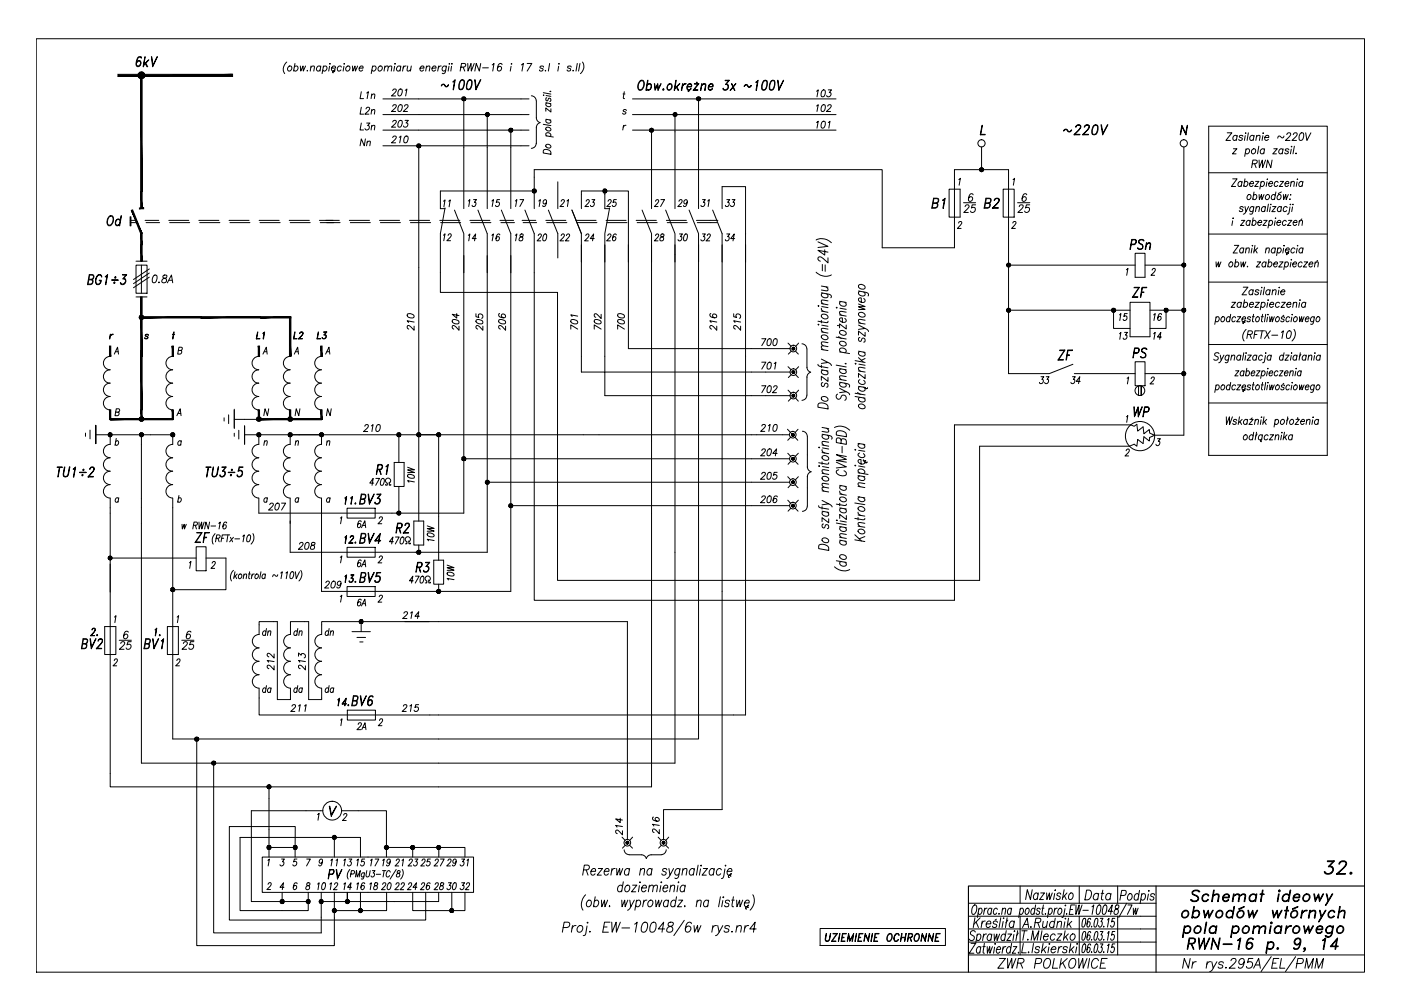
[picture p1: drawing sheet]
<svg xmlns="http://www.w3.org/2000/svg" width="420mm" height="297mm" viewBox="0 0 420 297" stroke-linecap="round" stroke-linejoin="round" font-family="sans-serif">
<!-- layer: 0 -->
<g fill="none" stroke="#000" stroke-width=".3">
<path d="M10.9 11.6h398.3v279.8h-398.3zM40.9 19.3l.1 .4 .3 .1 .5-.1 .3-.4M40.9 18.9l.7-.6 .5 .1 .1 .5M41.4 17.2h1M41.5 18.3l-.6 .7M41.6 17.1a3.7 3.7 0 0 0-.7 2.5l.3 .2M41.9 18.3a.9 .9 0 0 1-.3 1.5M42.3 17.1l.1 .3v-.3l-.5-.1a2.33 2.33 0 0 0-.9 2.8 .91 .91 0 0 0 1.2-.5 .91 .91 0 0 0-.6-1.2l-.6 .5M43.1 19.4l1.5-1.4-1.5 1.6M43.5 17l-.6 3zM43.7 18.9l.6 1.1h-.2l-.6-1M45.4 17l.5 2.6 1.3-2.6-1.4 3z"/>
<path d="M86 18.6a2.61 2.61 0 0 0-.6 3.5M86.6 19.9a.58 .58 0 0 1 .8 0 .58 .58 0 0 1 .1 .7l-.2 .4a.58 .58 0 0 1-.5 .3 .58 .58 0 0 1-.5-.3v-.6zM88.5 19l-.5 2.3M90.1 19.8l.1 1.5 .7-1.5 .1 1.5 .6-1.5M93.3 19.8l-.3 1.5M96.2 19.8l-.2 1.5M97 19.8l-.4 2.3M98.8 19.9l-.2 1.4M99 19v.2zM103.2 19.9l-.3 1.4M103.3 19l-.1 .2zM104.1 19.9l.2-.1a.71 .71 0 0 1 .6 1 .71 .71 0 0 1-1.2 .2v-.6z"/>
<path d="M105.7 19.8l.1 1.5 .7-1.5 .1 1.5 .7-1.5M111.7 19.8l-.4 2.3M115.4 19.8l-.2 1.5M118.3 19.9l-.2 1.4M118.5 19v.2zM120.2 19.8l-.2 1.5M121 19.8l-.3 1.5M121.8 19.8a.76 .76 0 0 0-.9 .6M122.3 19.8l-.2 1.4 .5 .1 .6-.5M123.3 19.8l-.2 1.5M127.9 19.8l-.2 1.5M131.6 19.8l-.3 1.5"/>
<path d="M132.3 19.8a.76 .76 0 0 0-.9 .6M133.9 19.8l-.5 2.1-.3 .2-.5-.2M134.6 19.9l-.2 1.4M134.8 19v.2zM135.4 19.9l-.2 1.4M135.6 19l-.1 .2zM140.3 19l.1 2.3 .9-2.3v2.3l.9-2.3M144.2 19l-.5 2.3-.9-2.3-.4 2.3M147.6 19.4l.6-.4-.4 2.3M150.6 19.4l-.1-.3a1.18 1.18 0 0 0-1.3 .8 1.18 1.18 0 0 0 .4 1.4 .68 .68 0 0 0 .8-.7 .68 .68 0 0 0-.9-.6l-.3 .5M153.3 19.9l-.3 1.4M153.4 19v.2z"/>
<path d="M156.4 19.4l.6-.4-.5 2.3M158.1 19h1.4l-1.4 2.3M164.8 19l-.3 2.3M167.5 19.9l-.2 1.4M167.7 19l-.1 .2zM173.1 19l-.4 2.3M173.9 19l-.4 2.3M174.7 18.6a2.54 2.54 0 0 1-.6 3.5M88.3 20.1l.2-.2a.58 .58 0 0 1 .7 0 .58 .58 0 0 1 .2 .7l-.2 .4a.58 .58 0 0 1-.5 .3 .58 .58 0 0 1-.6-.3M92.1 21.2h.2zM93.2 20.2l.6-.4 .5 .1-.2 1.4M96.2 20.1a.71 .71 0 0 0-1.2 .2 .71 .71 0 0 0 .6 1l.4-.3"/>
<path d="M96.9 20.1l.3-.2a.58 .58 0 0 1 .7 0 .58 .58 0 0 1 .1 .7l-.1 .4a.58 .58 0 0 1-.6 .3 .58 .58 0 0 1-.5-.3M99.4 20.4h1.2l.1-.2a.75 .75 0 0 0-1.3-.1 .75 .75 0 0 0 .4 1.2l.7-.3M100 21.3l-.2 .2 .2 .3M100.5 20.9l-.3 .3 .2 .3M102.4 20.1a.75 .75 0 0 0-1.1 0 .75 .75 0 0 0 0 1.1 .61 .61 0 0 0 1-.2M107.7 20.4h1.2v-.4a.73 .73 0 0 0-1.1 .3 .73 .73 0 0 0 .6 1l.4-.3M108.4 27.5l-.4 2.1h1M108.4 32.1l-.4 2.1h1M108.4 36.9l-.4 2.1h1M109.8 32.7a.57 .57 0 0 1 .5-.6 .57 .57 0 0 1 .6 .4l-.4 .7-1.1 1h1.2M110 27.9l.5-.4-.4 2.1M110 36.9h.9l-.6 .7a.66 .66 0 0 1 .3 1.1 .66 .66 0 0 1-1.1-.2"/>
<path d="M111.4 28.6l.6-.4 .4 .1-.1 1.3M111.4 33.2l.6-.4 .4 .1-.1 1.3M111.4 37.9l.6-.3h.4l-.1 1.4M111.5 28.2l-.2 1.4M111.5 32.8l-.2 1.4M111.5 37.6l-.2 1.4M111.7 20.1l.2-.2a.58 .58 0 0 1 .7 0 .58 .58 0 0 1 .2 .7l-.2 .4a.58 .58 0 0 1-.5 .3 .58 .58 0 0 1-.6-.3M113.5 20.1l.3-.2a.58 .58 0 0 1 .7 0 .58 .58 0 0 1 .1 .7l-.1 .4a.58 .58 0 0 1-.6 .3 .58 .58 0 0 1-.5-.3zM114.8 29.6h43.9M114.8 34.3h43.9M114.8 39h43.9M115.4 20.2l.5-.4 .5 .1-.2 1.4"/>
<path d="M116.4 20.2l.6-.4 .5 .1-.2 1.4M117.8 27.1a.53 .53 0 0 1 .5-.4 .53 .53 0 0 1 .5 .6l-1.4 1.5h1.2M117.8 31.8a.53 .53 0 0 1 .5-.4 .53 .53 0 0 1 .5 .6l-1.4 1.4h1.2M117.8 36.5a.53 .53 0 0 1 .5-.4 .53 .53 0 0 1 .5 .6l-1.4 1.4h1.2M119.8 26.8a.55 .55 0 0 1 .8 .3l-.2 1.2-.7 .5a1.38 1.38 0 0 1 .1-2zM119.8 31.5a.55 .55 0 0 1 .8 .3l-.4 1.5a.55 .55 0 0 1-.9-.3l.1-.7zM119.8 36.2a.55 .55 0 0 1 .8 .3l-.4 1.5a.55 .55 0 0 1-.9-.3l.1-.7zM120.2 20.1a.71 .71 0 0 0-1.2 .2 .71 .71 0 0 0 .6 1l.4-.3M121.3 31.8l.3-.3 .5-.1 .3 .6-1.5 1.4h1.3M121.5 36.1h1l-.7 .7a.65 .65 0 0 1 .3 1.1 .65 .65 0 0 1-1.1-.2M121.5 27.1l.5-.4-.3 2.1M126 20.4h1.2l-.1-.4a.73 .73 0 0 0-1.1 .3 .73 .73 0 0 0 .6 1l.4-.3"/>
<path d="M127.9 20.2l.5-.4 .5 .1-.2 1.4M129.6 20.4h1.2v-.2a.75 .75 0 0 0-1.2-.1 .75 .75 0 0 0 .3 1.2l.8-.3M132.6 25.3l.5-.1 .7 .7 .7-.4-.3 .4-.4 .1-.7-.7-.8 .5zM133.8 20.1a.72 .72 0 0 0-1.1 .1 .72 .72 0 0 0 .5 1.1l.5-.3M135.8 24.5l.7-.6-.5 3 .3-2.7zM137.8 26.6l.3 .2 .6-.2M138.2 24.1l.4-.2 .5 .2 .2 1.1a1.48 1.48 0 0 1-1.3 1.7l-.4-.6a3.2 3.2 0 0 1 .6-2.2zM138.2 24.2h.9M138.2 20.1l1.2-.1 .2-.8-.3-.2h-.9l-.4 2.3M138.3 24.1a2.85 2.85 0 0 0-.4 2.7M138.9 20.1l.5 1.2M139 24.1a2.71 2.71 0 0 1-.5 2.7"/>
<path d="M139.1 29.6v32.9M140.1 26.6l.3 .2 .6-.2M140.5 24.1l.6-.2a1.32 1.32 0 0 1 .4 1.7l-.5 1.2h-1l-.1-1.2zM140.5 24.2h.9M140.6 24.1a2.85 2.85 0 0 0-.4 2.7M141.3 24.1a2.71 2.71 0 0 1-.5 2.7M142.4 23.9l.4 2.6 1.4-2.6-1.5 3zM144.7 20.3h1.8M146.1 34.3v28.2M153.2 39v23.5M159.3 28.7a1.5 1.5 0 0 1 1.5 1.5l.1 5.2M160.9 35.3l.1 .7 1 .8-.7 .4-.4 .7v5.1"/>
<path d="M162.9 28.5h.2zM162.9 37.3l2.3 .3M162.9 27.8l2.3 .4M163 20.1a.52 .52 0 0 0-.6-.3 .52 .52 0 0 0-.4 .5l.8 .3v.4a.58 .58 0 0 1-.5 .3 .58 .58 0 0 1-.5-.3M163.5 21.2h.2zM163.7 35.7l1.5 .3M163.7 30.8l1.5 .3M163.8 38.3a.8 .8 0 0 1 1-.1 .8 .8 0 0 1 .3 .9 .82 .82 0 0 1-1 .1 .82 .82 0 0 1-.3-.9zM163.8 28.6l1.4 .3M164 35.8l-.2 .2a.74 .74 0 0 0 .5 .9 .74 .74 0 0 0 .9-.6l-.3-.3M164 30.9l-.2 .1a.75 .75 0 0 0 .5 .9 .75 .75 0 0 0 .9-.5l-.3-.4M164 29.3l-.3 .3 .3 .6h.2l.3-.7 .4-.1a.6 .6 0 0 1 .2 1h-.2"/>
<path d="M165 27.4h.2zM165.2 32.6v1l-1.5-1.2v.9M171.3 20.1a.52 .52 0 0 0-.6-.3 .52 .52 0 0 0-.4 .5l.8 .3v.4a.69 .69 0 0 1-1 .2v-.2M171.8 21.2h.2zM186.8 28.2h.6M187 37.6l-.2 1.4M187.2 27.5l-.3 1.7 .1 .3 .3 .1M187.7 37.6h-.3l-.5 .6M187.9 33.1a.48 .48 0 0 0-.6-.3 .48 .48 0 0 0-.4 .5l.7 .3 .1 .3-.4 .3-.6-.3M189.7 29.6h61M189.7 34.3h61M189.7 39h61"/>
<path d="M192 24.2l.7-.1a1.8 1.8 0 0 1-.9 3 1.95 1.95 0 0 1 .2-2.9zM192 24.4l.6-.2a1.6 1.6 0 0 1-.7 2.7l-.3-.1a2.08 2.08 0 0 1 .4-2.4zM194.1 25.5a.74 .74 0 0 1 1.1-.3 1.05 1.05 0 0 1 .1 1.3 1.05 1.05 0 0 1-1.2 .4l-.2-.3a.89 .89 0 0 0 1.3-.1 .89 .89 0 0 0-.3-1.3zM194.2 24.1l-.5 3zM195.4 39v23.5M196.2 25.1l.3 1.5 .8-1.5 .1 1.5 .9-1.5-1 2-.1-1.6-.7 1.6zM198.9 26.6l.2 .3-.2 .2zM198.9 26.8l.1 .1zM200.3 25.5a.74 .74 0 0 1 1.1-.3 1.05 1.05 0 0 1 .1 1.3 1.05 1.05 0 0 1-1.2 .4 1.09 1.09 0 0 1 0-1.4zM200.5 25.3l.6-.1a.86 .86 0 0 1 .3 1.2 .86 .86 0 0 1-1.2 .2v-.7zM202.4 26.5l1.5-1.4-1.6 1.5M202.4 34.3v28.2"/>
<path d="M202.7 24.1l-.5 3zM202.9 25.9l.6 1.2h-.2l-.5-1.1M204.7 25.1l-.4 2zM204.8 25.5l.6-.4 .3 .1a.92 .92 0 0 0-1 .7zM206.1 26l.1 .8a.6 .6 0 0 0 1-.3l.1 .1-.9 .7 .2 .2-.3-.2 .4-.2M206.1 25.9a.79 .79 0 0 1 1-.7l.2 .1v.6l-1.2 .1h1.3v-.7a.96 .96 0 0 0-1.3 .1 .96 .96 0 0 0-.1 1.2l.6 .5M208.2 25.1h1.4l-1.5 1.8h1.2v.2h-1.4l1.5-1.9zM208.9 24.7l.2 .1-.2 .1zM209.5 29.7v32.8M210.4 25.1l-.3 2zM210.4 25.6l.7-.5 .6 .1-.3 1.9 .1-1.8-.4-.1zM212.5 25.9h1.2v-.6a.61 .61 0 0 0-.9 .2l-.3 .7 .1 .6a.6 .6 0 0 0 1-.3l.1 .1a.68 .68 0 0 1-.7 .5 .68 .68 0 0 1-.6-.5l.1-.7a.87 .87 0 0 1 1.2-.7l.1 .8h-1.3"/>
<path d="M216.9 26.6l.3 .3M217.7 25.2a.94 .94 0 0 1 .7 1.4 .94 .94 0 0 1-1.5 .2v-.3a.67 .67 0 0 0 1.1 .3l.3-.5M218 25.3a.9 .9 0 0 1-.3 1.6M218.6 24.2l-1.1-.1h1.2l-1 1.2M218.6 24.1l-1 1.2 .7 .2 .1 .4M219.4 25.1l1 2zM220.6 25.1l-1.6 2zM223.3 25.6l.6-.3 .7 .7 .8-.4-.6 .6-.4-.2-.5-.5-.8 .4zM226.7 24.6l.7-.5-.5 3 .3-2.8zM228.6 26.8h.9M229.1 24.2h.9l.1 .4a2.65 2.65 0 0 1-1 2.5h-.2a2.17 2.17 0 0 1 .2-2.9zM229.1 24.3h.8"/>
<path d="M229.2 24.2a2.85 2.85 0 0 0-.5 2.7M229.9 24.2l.1 .4a3.2 3.2 0 0 1-.6 2.3M230.9 26.8h.9M231.3 24.2h1l.1 1.1a1.56 1.56 0 0 1-1.2 1.8 1.32 1.32 0 0 1-.4-1.8zM231.3 24.3h.9M231.5 24.2a2.85 2.85 0 0 0-.5 2.7M232.1 24.2l.2 .4a3.2 3.2 0 0 1-.6 2.3M233.2 24.1l.5 2.5 1.3-2.5-1.4 3zM244.9 36.7l.5-.4-.4 2.1M244.9 31.8l.5-.4-.4 2M244.9 27.4l.5-.5-.4 2.1M246.7 36.4l.5-.1a1.27 1.27 0 0 1-.6 2.1 1.38 1.38 0 0 1 .1-2z"/>
<path d="M246.7 31.5l.5-.1a1.23 1.23 0 0 1-.6 2l-.2-.1-.2-.7zM246.7 27.1l.5-.2a1.27 1.27 0 0 1-.6 2.1l-.2-.1-.2-.8zM248.2 31.8l.5-.4 .5 .1 .1 .3-.4 .6-1.1 1h1.3M248.4 36.7l.5-.4-.3 2.1M248.4 26.9h1l-.7 .8h.2a.68 .68 0 0 1 .1 1.1 .68 .68 0 0 1-1.1-.2M294.5 37.6l-.4 2.7 1.4 .1h-1.5zM319.2 38.8l.6-.1 .8 .7 .8-.4-.3 .4-.6 .2-.7-.8-.9 .5zM328.1 37.7h1M328.1 37.6l.6-.2a1.28 1.28 0 0 1 .6 1.7l-.3 .7a1 1 0 0 1-1.4 .5 2.61 2.61 0 0 1 .5-2.7zM328.2 37.6a2.72 2.72 0 0 0-.5 2.7M329 37.6a2.71 2.71 0 0 1-.5 2.7M330.2 37.4l.6 2.6 1.5-2.6-1.6 3z"/>
<path d="M354.4 37.6l1.2 2.4 .5-2.4-.4 2.8-1.2-2.5-.6 2.5zM362.5 37.8h35.5v98.7h-35.5zM368 39.8h1.4l-1.7 2.3h1.3M373.5 39.9h.2zM374.4 39.8l-.4 2.3M378.7 39.9h.3zM390.1 39.9l.5-.1a1.4 1.4 0 0 1-.6 2.3 1.18 1.18 0 0 1-.2-1.9zM391.6 39.8l.4 2.3 1.1-2.3M109.6 41.6l-.4 2.1-.8-2.1-.4 2.1M110.1 42.7l.5-.4 .5 .1-.2 1.3M110.2 42.3l-.3 1.4M114.8 43.7h43.9"/>
<path d="M117.8 41.2a.53 .53 0 0 1 .5-.4 .53 .53 0 0 1 .5 .5l-1.4 1.5h1.2M119.7 41.2l.6-.4-.4 2M121.6 40.9a.5 .5 0 0 1 .8 .3v.4a1.1 1.1 0 0 1-.9 1.2l-.3-.1-.1-.8zM125.6 43.7v112.5M142 59.8h.9l-.6 .8a.66 .66 0 0 1 .4 .9 .66 .66 0 0 1-.8 .4l-.3-.4M149.8 59.8h-.7l-.3 .9a.6 .6 0 0 1 .9 0 .6 .6 0 0 1-.1 .9l-.6 .3-.4-.4M155.9 59.8h1.1l-1.1 2.1M160.2 57.2h-28.1v5.3h1.4M160.8 42.9a1.5 1.5 0 0 1-1.5 1.6M163 45a1.42 1.42 0 0 1 2.2 1.2l-2.3-.3zM163.7 40.7l2.2 .4M163.8 43.4a.8 .8 0 0 1 .9-.1 .8 .8 0 0 1 .4 .9 .8 .8 0 0 1-1 .1 .8 .8 0 0 1-.3-.9z"/>
<path d="M164 40.7l-.3-.3a.73 .73 0 0 1 .9-.6 .73 .73 0 0 1 .5 1l-.2 .1M167.3 54.5v8M177.5 59.8h.9l-.6 .8a.66 .66 0 0 1 .4 .9 .66 .66 0 0 1-.8 .4l-.3-.4M181.4 57.2h7.1v21.3M181.4 57.2v5.3h1.4M181.4 57.2h-7v5.3M184.9 59.8h-.8l-.3 .9a.6 .6 0 0 1 .9 0 .6 .6 0 0 1-.1 .9l-.6 .3-.4-.4M198.2 59.8h1.1l-1.2 2.1M210.7 59.8h.8l-.6 .8a.66 .66 0 0 1 .5 .9 .66 .66 0 0 1-.8 .4l-.4-.4M218 59.8h.8l-.6 .8a.61 .61 0 0 1 .4 1 .61 .61 0 0 1-1.1-.1M219.6 59.8h.8l-.6 .8a.66 .66 0 0 1 .5 .9 .66 .66 0 0 1-.9 .4l-.3-.4M282.7 60l.7-.6-.5 3 .4-2.7z"/>
<path d="M284.6 56.7h3.3v8.4h-3.3zM287.6 53.8l.4-.4-.4 2.1M291.8 58.4l-.5-.3a1.76 1.76 0 0 0-.7 2.2 .67 .67 0 0 0 1.1-.5 .67 .67 0 0 0-.9-.7l-.4 .5M294.4 44.1v6.8M300.8 56.7h3.4v8.4h-3.4zM303.8 53.8l.5-.4-.4 2.1M307.9 58.4l-.5-.3a1.76 1.76 0 0 0-.7 2.2 .68 .68 0 0 0 1.1-.5 .68 .68 0 0 0-.9-.7l-.4 .5M322.2 40.3l1.6 .1h-1.7l1.7-1.9a.55 .55 0 0 0 .3-.5 .55 .55 0 0 0-.4-.4l-.8 .1-.3 .4a.82 .82 0 0 1 .7-.7 .82 .82 0 0 1 .9 .6l-.6 1-1.4 1.4M324.8 40.3l1.6 .1h-1.8l1.8-1.9a.59 .59 0 0 0-.1-.9h-.5l-.5 .5-.1-.1a.91 .91 0 0 1 1.3-.4l.2 .7-1.9 2.1M327.6 40.1h1.1M355 44.1v86.3h-8.7l-1.5-.6-.1-1.1-1.6 1.3-.3-2.1-1.6 1.3-.3-2-.8 .6-1-.4h-52.9v52.5h-126v-109.9l-2.8-7M362.5 51.8h35.5"/>
<path d="M369.7 53.6h1.3l-1.7 2.3h1.3M369.9 44.6h1.1l-1.4 1.5h1.1M371 40.9a.74 .74 0 0 0-1.2 .1 .74 .74 0 0 0 .6 1.1l.4-.3M371 40.6l-.2 1.5M372.4 54.7a.75 .75 0 0 0-1.1 0 .75 .75 0 0 0 .1 1.1l.5 .1 .4-.3M372.5 54.4l-.3 1.5M372.7 40.9l-.3-.3-.7 .3 .2 .3 .6 .2 .1 .4a.58 .58 0 0 1-.6 .3 .58 .58 0 0 1-.5-.3M373.2 54.7a.55 .55 0 0 1 .5-.3 .55 .55 0 0 1 .5 .3 .73 .73 0 0 1-.2 1 .73 .73 0 0 1-1-.1M373.4 53.6l-.4 2.3M373.5 40.7l-.3 1.4M373.6 44.9a.61 .61 0 0 1 .8-.3 .61 .61 0 0 1 .3 .8l-.1 .4a.58 .58 0 0 1-.6 .3 .58 .58 0 0 1-.5-.3M373.7 44.6l-.4 2.3"/>
<path d="M374.3 58.4a.69 .69 0 0 1 1 .5 .69 .69 0 0 1-.5 .8l-.5 .1-.3-.3v-.5zM374.8 55h1.1v-.4a.72 .72 0 0 0-1.1 .3 .72 .72 0 0 0 .6 1l.4-.3M375.5 44.9a.58 .58 0 0 1 .5-.3 .58 .58 0 0 1 .5 .3 .75 .75 0 0 1-.2 1 .75 .75 0 0 1-1-.1zM375.6 49.1l1.2-.1 .2-.8-1.3-.2-.3 2.3M375.9 58.6a.53 .53 0 0 1 .9-.2 .82 .82 0 0 1 0 1 .82 .82 0 0 1-.9 .3l-.2-.2M376 40.9a.73 .73 0 0 0-1.2 .2 .73 .73 0 0 0 .6 1l.5-.3M376.1 57.5l-.4 2.3M376.1 40.6l-.3 1.5M376.2 49.1l.5 1.2M376.5 54.4h1.1l-1.3 1.5h1M376.8 41l.6-.4 .5 .1-.2 1.4M376.9 40.6l-.3 1.5"/>
<path d="M377.5 43.8l-.4 2.3M377.6 58.3l.1 1.5 .6-1.5 .1 1.5 .7-1.5M377.6 48l.1 2.3 .9-2.3 .1 2.3 .8-2.3M378.1 54.7l.3-.2a.68 .68 0 0 1 .9 .5 .68 .68 0 0 1-.5 .8l-.5 .1-.3-.3M378.2 54.4l-.4 2.3M378.7 40.7l-.2 1.4M379.2 44.9a.72 .72 0 0 0-1.2 .2 .72 .72 0 0 0 .6 1l.4-.3M379.3 44.6l-.3 1.5M379.3 41.2h1.2v-.4a.74 .74 0 0 0-1.2 .3 .74 .74 0 0 0 .6 1l.5-.3M379.7 58.6a.55 .55 0 0 1 .5-.3 .55 .55 0 0 1 .5 .3 .73 .73 0 0 1-.2 1 .73 .73 0 0 1-1-.1zM380 54.5l-.3 1.4M380.1 53.6v.2z"/>
<path d="M380.5 55h1.1v-.4a.72 .72 0 0 0-1.1 .3 .72 .72 0 0 0 .6 1l.4-.3M381.5 48l-.4 2.3-1-2.3-.3 2.3M382 44.6h1.1l-1.4 1.5h1.1M382.4 58.6a.75 .75 0 0 0-1.1 0 .75 .75 0 0 0 .1 1.1l.4 .1 .5-.3M382.6 57.5l-.4 2.3M383.2 58.6a.53 .53 0 0 1 .8-.2 .82 .82 0 0 1 .1 1 .82 .82 0 0 1-1 .3l-.1-.5zM383.3 54.7a.75 .75 0 0 0-1.1 0 .75 .75 0 0 0 .1 1.1l.5 .1 .4-.3M383.9 54.4h1.1l-1.3 1.5h1M384.3 57.5l-.9 .5M384.8 44.9a.71 .71 0 0 0-1.2 .2 .71 .71 0 0 0 .6 1l.4-.3M384.8 44.6l-.3 1.5M384.9 58.3l.1 1.5 .6-1.5 .1 1.5 .7-1.5"/>
<path d="M385 40.8l-.3 .5-1.1-.5-.4 .6M385.4 55h1.1v-.4a.73 .73 0 0 0-1.1 .3 .73 .73 0 0 0 .6 1l.4-.3M385.9 40.4l.5-.6 .6 .2-.1 .7-1.4 1.4h1.4M386.5 44.9l-.1-.2a.55 .55 0 0 0-.6-.1 .55 .55 0 0 0-.3 .5l.8 .3 .1 .4a.69 .69 0 0 1-1.1 .2v-.2M386.7 59.7h.3zM387.1 58.3l-.1 .2zM387.2 54.8l.5-.4 .4 .1-.1 1.4M387.3 54.4l-.3 1.5M387.3 44.7l-.3 1.4M387.4 43.8l-.1 .2zM387.8 40.4l.6-.6 .6 .2-.1 .7-1.4 1.4h1.3M388.2 43.8l-.4 2.3"/>
<path d="M388.6 46h.2zM389 54.5l-.3 1.4M389.1 53.6v.2zM390.7 54.7a.75 .75 0 0 0-1.1 0 .75 .75 0 0 0 .1 1.1l.4 .1 .5-.3M390.8 54.4l-.3 1.5M32.8 64.8l.8-.1a1.8 1.8 0 0 1-1 3 1.95 1.95 0 0 1 .2-2.9zM32.8 64.9l.6-.1a1.6 1.6 0 0 1-.7 2.7l-.3-.1a2.14 2.14 0 0 1 .4-2.5zM34.8 66.1a.69 .69 0 0 1 1.1-.3l.2 .3a.92 .92 0 0 0-1.3 0 .92 .92 0 0 0 0 1.3l.5 .1 .5-.3-.5 .5-.5-.2-.2-.7zM36.3 64.7l-.5 3zM39 65v2.7M39.1 66.1h1.7M39.1 66.7h2"/>
<path d="M39.1 65v2.7M39.3 65v2.7M40.8 79.5h3.3v8.4h-3.3zM40.8 78.3h3.3M42.4 79.5v8.4M133 70.5l.5-.4-.4 2.1M133 60.3l.5-.4-.4 2.1M133.5 62.3l-1.4 7.7v17.6h35.1v86.4h126.6v-40.3h44.9l1.4-.5 .8 .5 .3-2 1.6 1.2 .3-2 1.6 1.3 .1-1.1 1.5-.7M134.4 70.6l.4-.5 .5 .2-.1 .6-1.2 1.3h1.1M134.6 60.3l.4-.4-.3 2.1M136.3 63l2.8 7v11.8M139.1 76.6v77.2h-61.5v-4.5"/>
<path d="M140.4 60.3l.5-.5-.3 2.1M140.4 70.5l.5-.4-.3 2.1M142.8 71.5h-1.2l1-1.4-.3 2.1M143.3 63l2.8 7v95.5h-59.1v-9.4M147.5 60.3l.5-.5-.4 2.1M147.5 70.5l.5-.4-.4 2.1M149.9 70.4l-.3-.3a1.32 1.32 0 0 0-.5 2.1 .66 .66 0 0 0 .7-.5 .66 .66 0 0 0-.5-.8l-.6 .6M150.4 63l2.8 7v107.3h-56.8v-28M154.5 60.3l.5-.5-.4 2.1M154.5 70.5l.5-.4-.4 2.1M156.1 70.2l-.1 .6a.65 .65 0 0 1 .8 .4 .65 .65 0 0 1-.3 .8 .65 .65 0 0 1-.9-.2l.2-.5 1.1-.7-.2-.5zM160.2 62.5v-11.6h104.4v23.4h21.6v-23.4h16.3l-.1 61.1h12.3l7.1-2.8"/>
<path d="M161.4 70.6a.47 .47 0 0 1 .5-.5 .47 .47 0 0 1 .4 .6l-1.2 1.5h1.1M161.6 60.3l.4-.5-.3 2.1M163.2 70.2l.4-.1a1.29 1.29 0 0 1-.5 2.1l-.3-.4zM163.9 60.6l-.6 .5a.61 .61 0 0 1-.3-.8 .61 .61 0 0 1 .9-.2v.5a1.16 1.16 0 0 1-.9 1.3l-.2-.3M164.5 63l2.8 7v7.3M168.3 60.3l.4-.5 .5 .2-.1 .6-1.2 1.3h1.1M168.3 70.6l.4-.5 .5 .2-.1 .6-1.2 1.3h1.1M169.9 70.6a.47 .47 0 0 1 .5-.5 .47 .47 0 0 1 .4 .6l-1.3 1.5h1.1M170 60.3l.5-.5-.3 2.1M174.4 70l-2.9-7 2.9 7v8.5M174.4 73.4v38.1h7v7.1h55.6M175.7 70.6a.47 .47 0 0 1 .5-.5 .47 .47 0 0 1 .4 .6l-1.3 1.5h1.1"/>
<path d="M175.8 60.3l.4-.5 .5 .2-.1 .6-1.2 1.3h1.1M178.2 71.5h-1.2l1-1.4-.3 2.1M181.4 73.4v38.1h55.6M182.3 70.6l.4-.5 .5 .2-.1 .6-1.2 1.3h1.1M182.4 60.3l.3-.5h.4l.2 .5-1.3 1.6h1.1M182.8 62.3l-1.4 7.7v8.5M184.8 70.4l-.2-.3a1.29 1.29 0 0 0-.5 2.1 .66 .66 0 0 0 .6-.6 .66 .66 0 0 0-.4-.7l-.6 .6M188.5 73.4v31.1h48.5M192.6 63l2.8 7v8.5M195.4 73.4v162.5h-162.4v-86.6M196.6 60.3a.47 .47 0 0 1 .5-.5 .47 .47 0 0 1 .4 .6l-1.3 1.5h1.1M196.6 70.6a.47 .47 0 0 1 .5-.5 .47 .47 0 0 1 .4 .6l-1.3 1.5h1.1"/>
<path d="M198.3 70.2l-.1 .6a.69 .69 0 0 1 .9 .8 .69 .69 0 0 1-1.2 .4l.1-.7 1.1-.7-.2-.5zM199.6 63l2.8 7v8.5M202.4 73.4v155.3h-160v-98.4M203.6 60.3a.47 .47 0 0 1 .5-.5 .47 .47 0 0 1 .4 .6l-1.2 1.5h1.1M203.8 70.1h.9l-.7 .8a.66 .66 0 0 1 .5 .8 .66 .66 0 0 1-.8 .5l-.3-.4M205.4 70.2l.5-.1a1.32 1.32 0 0 1-.6 2.1 1.51 1.51 0 0 1 .1-2zM206.1 60.6l-.6 .5a.61 .61 0 0 1-.3-.8 .61 .61 0 0 1 .9-.2v.5a1.16 1.16 0 0 1-.9 1.3l-.2-.3M206.7 63l2.8 7v8.5M209.5 73.4v148.1h-157.7v-72.2M210.7 70.1h.8l-.6 .8a.66 .66 0 0 1 .5 .8 .66 .66 0 0 1-.8 .5l-.4-.4M212.1 70.6a.47 .47 0 0 1 .5-.5 .47 .47 0 0 1 .4 .6l-1.3 1.5h1.1M212.2 60.3l.5-.5-.3 2.1"/>
<path d="M212.9 66.1h2.4M213.2 66.7h1.9M213.7 63l2.9 7v172.7h-17.6v9M216.6 62.5v-6.6h7v158.4h-145.9v-8M218 70.1h.8l-.6 .8a.61 .61 0 0 1 .4 1 .61 .61 0 0 1-1.1-.1M220.3 71.5h-1.2l1.1-1.4-.4 2.1M244.8 71.9a4 4 0 0 1 4.5 .8M245.3 72.5l3 1.3-3 .4M246.6 79.3v1.9M247.3 74.9v1.6l-2-1.5 3 .6M247.5 79.4v1.9M248.3 77.3v1.5l-1.8-1.6-.9-.2-.3 .3v.4l.7 .6"/>
<path d="M279.9 60.8h.8a.79 .79 0 0 0 .6-1.1l-1.2-.2-.5 2.7h.9a.79 .79 0 0 0 .6-1.1l-1.3-.1M280.7 60.8l.4 .2 .2 .4a.96 .96 0 0 1-.8 1h-1.1l.6-3 1.4 .1 .1 .5a.96 .96 0 0 1-.8 1M287.5 66.9a.47 .47 0 0 1 .5-.5 .47 .47 0 0 1 .4 .6l-1.3 1.5h1.1M289 60.8h3.6M289.4 61.9a.63 .63 0 0 1 .6-.5 .63 .63 0 0 1 .6 .4l-1.6 1.9h1.4M292.6 61.4h-1l-.3 1a.74 .74 0 0 1 1.2 0 .74 .74 0 0 1-.4 1.2l-.6 .1-.4-.4M295.6 60.8h.8a.79 .79 0 0 0 .6-1.1l-1.2-.2-.5 2.7h.9a.79 .79 0 0 0 .6-1.1l-1.3-.1M296.4 60.8l.4 .2 .2 .4a.96 .96 0 0 1-.8 1h-1.1l.6-3 1.4 .1 .2 .5a.96 .96 0 0 1-.9 1M297.8 62.2h1.6v.2h-1.8l1.4-1.4a1.1 1.1 0 0 0 .5-1.3l-.8-.2-.4 .6-.2-.1a.83 .83 0 0 1 .8-.6 .83 .83 0 0 1 .8 .6l-.5 1-1.5 1.4M302.4 79.5h38M303.7 66.9a.47 .47 0 0 1 .6-.5 .47 .47 0 0 1 .4 .6l-1.3 1.5h1.1M305.2 60.8h3.6"/>
<path d="M305.7 61.9l.4-.5 .7 .2v.4l-.4 .6-1.1 1.1h1.3M308.8 61.4h-1l-.3 1a.74 .74 0 0 1 1.2 0 .74 .74 0 0 1-.4 1.2l-.6 .1-.4-.4M339.3 73.2h.9a.78 .78 0 0 0 .2-1.3h-.9l-.6 2.9 .5-3 1.2 .1 .2 .4-.2 .7-.4 .3h-1M340.4 75.9h3v7.2h-3zM341.5 72.2a.97 .97 0 0 1 1.6 0l-.5-.3-1 .3v.5l.8 .5a.9 .9 0 0 1 .1 1.4 .9 .9 0 0 1-1.4-.2l.6 .2 .9-.2-.1-.9-.9-.6zM343.4 79.5h11.6M343.8 72.7l-.4 2.1zM343.8 73.3l.7-.6 .5 .2-.2 1.9 .1-1.8-.4-.1zM362.5 70.2h35.5M364.7 78.5l.1 1.5 .6-1.5 .1 1.5 .7-1.5M368.7 78.8a.62 .62 0 0 1 1-.1 .62 .62 0 0 1-.1 1 .62 .62 0 0 1-1 .1 .62 .62 0 0 1 .1-1zM369.7 66.2l-.3 1.4"/>
<path d="M369.9 65.3l-.1 .2zM370.2 73.5h1.3l-1.7 2.3h1.3M370.4 78.8a.62 .62 0 0 1 1-.1 .62 .62 0 0 1-.1 1 .55 .55 0 0 1-.5 .3 .55 .55 0 0 1-.5-.3M370.6 77.7l-.4 2.3M372.1 78.5l.2 1.5 .6-1.5 .1 1.5 .6-1.5M372.3 66.1h1l-1.3 1.5h1M372.9 62.2l-.1-.2a.53 .53 0 0 0-.6-.1 .53 .53 0 0 0-.3 .6l.8 .5-.4 .4-.6-.1v-.2M372.9 74.6a.71 .71 0 0 0-.9-.1 .71 .71 0 0 0-.2 1l.3 .3 .7-.3M373 74.3l-.3 1.5M373.4 61.9l.3 1.5 .8-1.5M373.7 74.7l.5-.4 .4 .1-.1 1.4M373.7 63.4l-.3 .5-.5 .3"/>
<path d="M373.7 74.3l-.2 1.5M374 79.9h.2zM374.9 66.4a.74 .74 0 0 0-1.1 0 .74 .74 0 0 0 .1 1.1l.4 .1 .5-.4M375 66.1l-.3 1.5M375.5 74.4l-.3 1.4M375.5 73.6h.2zM375.7 66.4a.57 .57 0 0 1 .7-.3 .57 .57 0 0 1 .3 .8l-.2 .3a.55 .55 0 0 1-.5 .4 .55 .55 0 0 1-.5-.4M375.8 65.3l-.4 2.3M376 62.2a.54 .54 0 0 0-.5-.3 .54 .54 0 0 0-.5 .3l-.2 .6 .2 .5 .4 .1 .4-.3M376 61.9l-.4 2.1-.3 .2-.5-.1M376.4 73.5l-.4 2.3M376.5 74.9l.5 .9"/>
<path d="M376.7 62.4l.5-.5 .5 .1-.2 1.4M376.8 61.9l-.3 1.5M377 78.5h1.1l-1.3 1.5h1M377.2 74.3l-1.2 1.1M377.3 66.7h1.1l-.1-.4a.72 .72 0 0 0-1 .3 .72 .72 0 0 0 .5 1l.4-.4M379 66.1h1l-1.3 1.5h1.1M379.5 62.2a.44 .44 0 0 0-.4-.3 .44 .44 0 0 0-.4 .1l-.4 .6v.5l.3 .3 .7-.3M379.5 61.9l-.2 1.5M379.7 74.7l.5-.4 .4 .1-.1 1.4M379.7 78.8a.75 .75 0 0 0-1.1 0 .75 .75 0 0 0 0 1.1 .57 .57 0 0 0 .9-.2M379.7 78.5l-.2 1.5M379.8 74.3l-.3 1.5"/>
<path d="M380.4 78.8a.62 .62 0 0 1 1-.1 .62 .62 0 0 1-.2 1 .55 .55 0 0 1-.5 .3 .55 .55 0 0 1-.5-.3M380.4 61.2l-.4 2.2M380.6 77.7l-.4 2.3M380.6 66.4l.4-.3a.73 .73 0 0 1 .6 .9 .73 .73 0 0 1-1 .5l-.1-.3M380.7 66.1l-.4 2.2M381 62l-.3 1.4M381 61.3h.2zM381.7 61.9h1l-1.3 1.5h1M382 79.1h1.1v-.4a.73 .73 0 0 0-1.1 .3 .73 .73 0 0 0 .6 1l.4-.3M382.4 66.2l-.2 1.4M382.5 74.6a.75 .75 0 0 0-1.2 0 .75 .75 0 0 0 .1 1.1 .57 .57 0 0 0 .9-.2M382.5 74.3l-.2 1.5"/>
<path d="M382.6 65.3l-.1 .2zM383 66.7h1.1l-.1-.4a.72 .72 0 0 0-1 .3 .72 .72 0 0 0 .5 1l.4-.4M383.2 74.6l.4-.3a.7 .7 0 0 1 .5 1 .7 .7 0 0 1-1.1 .2M383.2 74.3l-.4 2.3M383.8 78.5h1l-1.3 1.5h1M384.3 62.2a.54 .54 0 0 0-.5-.3 .54 .54 0 0 0-.5 .3l-.2 .6 .2 .5 .4 .1 .4-.3M384.3 61.9l-.2 1.5M385 74.4l-.3 1.4M385 73.6h.2zM385.4 78.8a.62 .62 0 0 1 1-.1 .62 .62 0 0 1-.2 1 .55 .55 0 0 1-.5 .3 .55 .55 0 0 1-.5-.3M385.4 78.5l-.4 2.3M385.5 74.9h1.1v-.4a.72 .72 0 0 0-1 .4 .72 .72 0 0 0 .5 .9"/>
<path d="M385.8 66.4a.74 .74 0 0 0-1.1 0 .74 .74 0 0 0 .1 1.1l.4 .1 .4-.4M386 62.2a.75 .75 0 0 0-1.1 0 .75 .75 0 0 0 .1 1.1l.4 .1 .5-.3M386.1 75.8l-.3 .3 .2 .2M386.4 66.1h1l-1.3 1.5h1M386.5 75.5l-.3 .2 .2 .3M386.5 75.5l-.4 .3M386.9 62l-.3 1.8-.2 .3-.3 .1M386.9 61.3h.2zM387.2 78.6l-.3 1.4M387.3 77.7v.2zM387.6 62l-.2 1.4M387.7 61.3h.1z"/>
<path d="M387.7 79.1h1.1v-.4a.72 .72 0 0 0-1.1 .4 .72 .72 0 0 0 .6 .9l.4-.3M387.8 66.7h1.1v-.4a.73 .73 0 0 0-1 .3 .73 .73 0 0 0 .5 1l.5-.4M388.4 74.6a.74 .74 0 0 0-1.2 0 .74 .74 0 0 0 .1 1.1 .53 .53 0 0 0 .9-.2M389 74.4l-.2 1.4M389.1 73.6h.1zM389.6 66.5l.6-.4 .4 .1-.1 1.4M389.7 66.1l-.2 1.5M390.4 65.6l-.3 .2M390.5 78.8a.44 .44 0 0 0-.3-.3 .44 .44 0 0 0-.5 .1 .66 .66 0 0 0-.4 1 .66 .66 0 0 0 1.1 .1M390.7 74.6a.71 .71 0 0 0-1-.1 .71 .71 0 0 0-.1 1l.1 .2a.57 .57 0 0 0 .9-.2M390.8 74.3l-.3 1.5M391.1 78.5h1.1l-1.4 1.5h1.1"/>
<path d="M392.6 79.1h1.1v-.4a.72 .72 0 0 0-1.1 .4 .72 .72 0 0 0 .6 .9l.4-.3M394.4 78.9l.5-.4 .4 .1-.1 1.4M394.4 78.5l-.2 1.5M395.2 78.1l-.3 .2M26.7 83.7h.8a.81 .81 0 0 0 .5-1.1l-1.1-.2-.5 2.7h.8a.81 .81 0 0 0 .5-1.1l-1.1-.1M27.5 83.7l.4 .6a.98 .98 0 0 1-.7 1h-1l.6-3h.9l.5 .6a.98 .98 0 0 1-.8 1M29.4 82.4l.7-.1 .5 .7-.5-.6a1.51 1.51 0 0 0-1.3 2.2 .75 .75 0 0 0 .9 .5 .75 .75 0 0 0 .5-.9h-.4v-.2h.6l-.1 .6a.84 .84 0 0 1-1.1 .7 .84 .84 0 0 1-.6-1.1l.1-.7zM31.6 82.9l.7-.6-.6 3 .4-2.7-.5 .4zM33.5 83.9l1.9 .1zM34.3 84.6l.2 .1-.3 .3zM34.3 84.7l.1 .1zM34.5 83.1l.1 .1z"/>
<path d="M34.6 82.9l.2 .2-.3 .3zM36.2 84.9l.3 .2M37 83.5a.94 .94 0 0 1 .6 1.3 .94 .94 0 0 1-1.5 .2v-.3l.2 .3a.89 .89 0 0 0 1.3-.4M37.3 83.6a.9 .9 0 0 1-.3 1.5M37.9 82.4l-1.2-.1h1.3l-1 1.3M37.9 82.3l-1 1.3 .6 .1 .2 .5M40.8 89h3.3M44.8 81.8l-4.8 3.2M44.8 80.6l-4.8 3.2M44.8 83.1l-4.8 3.1M46.2 82.6h.8l.1 .9a1.24 1.24 0 0 1-1 1.3 1.18 1.18 0 0 1-.2-1.9zM47.6 84.6h.2z"/>
<path d="M49 82.6l-.2 .4 .3 .3a.75 .75 0 0 1 .8 .6 .75 .75 0 0 1-.5 .9 .75 .75 0 0 1-.9-.5l.2-.6 1.2-.5 .1-.2v-.4l-.3-.2zM50.2 84.8l1.2-2.4 .4 2.4M50.7 84h.9M52.1 99.5l-.3 2.1zM77.2 99.5l-.3 2 1 .1h-1zM78.9 99.9l.5-.4-.4 2.1 .2-1.9zM88.4 99.5l-.3 2 1 .1h-1.1zM95.4 99.5l-.2 2 .9 .1h-1zM97.9 99.6l-.8-.1h.9l-.7 .9M97.9 99.5l-.8 .9 .6 .1 .1 .3M122.2 94.1a1.16 1.16 0 0 1 1.3-.1 1.16 1.16 0 0 1 .6 1.2 1.14 1.14 0 0 1-1.3 .1 1.14 1.14 0 0 1-.6-1.2zM124.2 97.8v1.2l-1.7-1.4a.57 .57 0 0 0-.4 .5 .57 .57 0 0 0 .5 .6"/>
<path d="M124.2 96.5l-2.1-.3 .4 .5M135.7 95.9a1.16 1.16 0 0 1 1.3-.1 1.16 1.16 0 0 1 .6 1.2 1.16 1.16 0 0 1-1.3 .1 1.16 1.16 0 0 1-.6-1.2zM137 94v1.3l-1.4-1.1 2.1 .4M137.7 97.8v1.2l-1-1.1-.7-.3a.57 .57 0 0 0-.4 .5 .57 .57 0 0 0 .5 .6M142.7 94v.9l.9 .3a.72 .72 0 0 1 .2-1 .72 .72 0 0 1 1 .2 .72 .72 0 0 1-.2 .9l-.2 .1M142.9 95.9a1.16 1.16 0 0 1 1.2-.1 1.16 1.16 0 0 1 .6 1.2 1.16 1.16 0 0 1-1.3 .1 1.16 1.16 0 0 1-.5-1.2zM144.8 97.8v1.2l-1-1.1-.6-.3a.56 .56 0 0 0-.5 .5 .56 .56 0 0 0 .5 .6M149.6 95.9l.8-.1a1.1 1.1 0 0 1 1.2 .9 1.23 1.23 0 0 1-2.1-.5zM149.8 94h-.2a1.09 1.09 0 0 0 .7 1.3 1.09 1.09 0 0 0 1.3-.5 .61 .61 0 0 0-.6-.7 .61 .61 0 0 0-.6 .8l.5 .4M151.6 97.8v1.2l-.9-1.1-.8-.3a.57 .57 0 0 0-.4 .6 .57 .57 0 0 0 .6 .5M171.2 98.7v-1.3l2.1 1.3M171.3 95.9a1.16 1.16 0 0 1 1.3-.1 1.16 1.16 0 0 1 .5 1.2 1.16 1.16 0 0 1-1.3 .1 1.16 1.16 0 0 1-.5-1.2z"/>
<path d="M173.3 94.8l-2.1-.4 .4 .5M178.2 98.7v-1.3l2.1 1.3M178.3 95.9a1.16 1.16 0 0 1 1.3-.1 1.16 1.16 0 0 1 .6 1.2 1.16 1.16 0 0 1-1.3 .1 1.16 1.16 0 0 1-.6-1.2zM180.3 94.2v1.3l-1.5-1.5-.6 .3 .1 .5 .4 .3M185.2 98.7v-1.3l2.1 1.3M185.3 95.9a1.16 1.16 0 0 1 1.3-.1 1.16 1.16 0 0 1 .6 1.2 1.16 1.16 0 0 1-1.3 .1 1.16 1.16 0 0 1-.6-1.2zM185.3 94.1a1.16 1.16 0 0 1 1.3-.1 1.16 1.16 0 0 1 .6 1.2 1.14 1.14 0 0 1-1.3 .1 1.14 1.14 0 0 1-.6-1.2zM213.2 94h-.2a.64 .64 0 0 0 .3 1l1.4 .2a.6 .6 0 0 0 .2-.8 .6 .6 0 0 0-.8-.2 .6 .6 0 0 0-.3 .7l.5 .4M215 97.8v1.2l-1-1.1-.7-.3a.57 .57 0 0 0-.4 .6 .57 .57 0 0 0 .5 .5M215 96.5l-2.1-.3 .4 .5M220 94v.9l.9 .3a.71 .71 0 0 1 .2-1 .71 .71 0 0 1 1 .2 .71 .71 0 0 1-.2 .9l-.2 .1M222.1 97.8v1.2l-1-1.1-.7-.3a.57 .57 0 0 0-.4 .6 .57 .57 0 0 0 .5 .5"/>
<path d="M222.1 96.5l-2.1-.3 .4 .5M244.8 81.6a4 4 0 0 0 4.5 .8M245.3 97.3h.3zM245.3 96.3l2.5 .4h.4l.1-.4M245.3 91.7h.3zM246.3 92.4a.95 .95 0 0 0 .9 1M246.3 87.8l2.3 .4a.79 .79 0 0 1 .7 .8l-.1 .3M246.3 96v.8M246.3 99.5l2 .3M246.3 93.2l2 .4M246.3 91l2 .4M246.3 85.7l2 .4"/>
<path d="M246.5 94.3a1.07 1.07 0 0 1 1.2-.1 1.07 1.07 0 0 1 .5 1.2 1.07 1.07 0 0 1-1.3 .1 1.07 1.07 0 0 1-.4-1.2zM246.5 97.5l1.8 .3M246.5 91.9l1.8 .3M246.7 87.9l-.2 .1a1.04 1.04 0 0 0 .5 1.2 1.04 1.04 0 0 0 1.3-.3l-.4-.8M247.8 86l.5 .6-.1 .5-1.9-.2M248.3 98.7l-1.8-.3-.2 .5 .6 .7M248.3 90.2l-1.8-.3-.2 .6 .6 .6M250.8 92.2h.3zM251.8 94.4l2 .4M251.8 90.3l2 .3M251.9 99.2a1.07 1.07 0 0 1 1.3-.1 1.07 1.07 0 0 1 .4 1.2 1.07 1.07 0 0 1-1.2 .1 1.07 1.07 0 0 1-.5-1.2zM251.9 92.4l1.9 .3"/>
<path d="M252.2 90.4l-.3 .2a1.04 1.04 0 0 0 .6 1.2 1.04 1.04 0 0 0 1.3-.4l-.4-.8M253.4 95.4l.4 .8a1.14 1.14 0 0 1-1.2 .4 1.14 1.14 0 0 1-.8-1l.3-.3h.5v1.3M253.8 97.4v1.2l-2-1.5v1.2M253.8 93.6l-1.9-.2-.1 .5 .5 .6M257.5 97.4l1.9 1-1.9 .3M257.5 91.1l1.9 .8-1.9 .1 1.9 .7-1.9 .1M257.5 87.2l2.7 .6 .3 .4-.2 .5M257.5 96.8l1.9 .3M257.6 93.8a1.07 1.07 0 0 1 1.2-.1 1.07 1.07 0 0 1 .5 1.2 1.07 1.07 0 0 1-1.2 .1 1.07 1.07 0 0 1-.5-1.2zM257.6 85.4a1.07 1.07 0 0 1 1.2-.1 1.07 1.07 0 0 1 .5 1.2 1.07 1.07 0 0 1-1.2 .1 1.07 1.07 0 0 1-.5-1.2zM257.9 87.3l-.3 .2a1.05 1.05 0 0 0 .6 1.2 1.05 1.05 0 0 0 1.2-.3l-.1-.6-.3-.3M259 89.5l.4 .8a1.14 1.14 0 0 1-1.2 .3 1.14 1.14 0 0 1-.7-1l.3-.3h.5v1.3"/>
<path d="M259.4 99.6v1.2l-1.9-1.6v1.2M259.4 98.4l.6 .3 .5 .7M259.4 96l-1.8-.3-.1 .5 .5 .7M302.4 93h36.5M334 93v5.4h4.9M335.7 94.4l.5-.4-.4 2.1M337.3 99.6h.8l-.6 .8a.61 .61 0 0 1 .4 1 .61 .61 0 0 1-1.1-.1M337.8 80.9l.5-.5-.4 2.1M338.1 94h-.8l-.3 .9a.6 .6 0 0 1 .9 0 .6 .6 0 0 1-.1 .9l-.7 .3-.3-.4M338.9 90.6h6v10.3h-6zM341.6 86.2l-1.5-.1h1.6l-2 3M341.6 86.1l-2 3h1.6v-.1h-1.5"/>
<path d="M342.4 87.5h.7v.2h-.7M342.5 86.1h1.4l-1.3 .1-.6 2.9zM344.9 93h10.1M345.5 81a.47 .47 0 0 1 .5-.6 .47 .47 0 0 1 .4 .6l-1.2 1.5h1.1M346 94.4l.4-.4-.3 2.1M348.3 94.3v-.2a1.11 1.11 0 0 0-1.1 .7 1.11 1.11 0 0 0 .3 1.3 .66 .66 0 0 0 .7-.6 .66 .66 0 0 0-.4-.7l-.6 .6M349.7 93v5.4h-4.8M362.5 84.6h35.5M364.6 95.3a.53 .53 0 0 1 .9-.2 .74 .74 0 0 1 0 1 .74 .74 0 0 1-1 .1M364.7 94.9l-.4 2.3M366.3 95.3a.53 .53 0 0 1 .8-.2 .74 .74 0 0 1 .1 1 .74 .74 0 0 1-1 .1zM368.9 95.3a.44 .44 0 0 0-.3-.4 .44 .44 0 0 0-.4 .2l-.4 .5v.6l.3 .2 .7-.2"/>
<path d="M369.1 94.2l-.4 2.2M369.5 90.6h1.1l-1.4 1.5h1.1M370.6 95.3a.44 .44 0 0 0-.3-.4 .44 .44 0 0 0-.5 .2l-.3 .5v.6l.2 .2 .7-.2M371.1 94.9h1l-1.2 1.5h.9M372.3 90.9a.74 .74 0 0 0-1.2 .2 .74 .74 0 0 0 .6 1l.4-.3M372.3 90.6l-.2 1.5M372.5 95.6h1v-.5a.73 .73 0 0 0-1 .4 .73 .73 0 0 0 .5 .9l.5-.2-.3 .2 .1 .2M372.9 86.1h1.4l-1.8 2.3h1.3M373 96.5l-.2 .2 .1 .3M373 90.9l.5-.3a.71 .71 0 0 1 .6 1 .71 .71 0 0 1-1.2 .2M373.2 89.8l-.4 2.3M373.7 98.7a2.67 2.67 0 0 0-.6 3.5"/>
<path d="M374.7 91.2h1.2v-.4a.73 .73 0 0 0-1.2 .3 .73 .73 0 0 0 .7 1l.4-.3M375.1 95.3l-.1-.2a.5 .5 0 0 0-.6-.1 .5 .5 0 0 0-.2 .5l.7 .3v.4l-.4 .2h-.5v-.2M375.6 94.9h.6M375.8 87.2a.75 .75 0 0 0-1.1-.1 .75 .75 0 0 0 0 1.1 .61 .61 0 0 0 1-.2M375.9 86.8l-.3 1.6M375.9 94.2l-.3 1.8 .1 .4h.3M376.6 90.6h1.1l-1.4 1.5h1.1M376.7 95.3l.4-.4a.75 .75 0 0 1 .5 1 .75 .75 0 0 1-.9 .5l-.2-.6zM377.6 87.2a.52 .52 0 0 0-.6-.4 .52 .52 0 0 0-.5 .6l.8 .3 .1 .3a.58 .58 0 0 1-.5 .4 .58 .58 0 0 1-.6-.4M377.6 99.2h-1.2l-.4 2.2M377.9 99.2h1.3M378.2 94.9h.7"/>
<path d="M378.3 87l-.3 1.4M378.3 90.9l.4-.3a.71 .71 0 0 1 .6 1 .71 .71 0 0 1-1.2 .2M378.4 90.6l-.5 2.3M378.4 86.1v.2zM378.5 99.2l-.4 2.2M378.7 94.2l-.4 1.8 .1 .4h.3M379.2 86.1l-.4 2.3M379.6 94.2l-.4 2.2M379.6 99.2l1 2.2M380.1 95.1l-.2 1.3M380.2 94.3h.2zM380.2 90.7l-.3 1.4"/>
<path d="M380.2 89.9h.2zM380.8 91.2h1.2l-.1-.4a.73 .73 0 0 0-1.1 .3 .73 .73 0 0 0 .6 1l.5-.3M380.8 94.9l.1 1.5 .6-1.5v1.5l.7-1.5M380.9 87.2a.71 .71 0 0 0-1.2 .1 .71 .71 0 0 0 .6 1.1l.4-.4M380.9 86.8l-.3 1.6M381 99.2l-1.8 2.2M381.6 87.3l.6-.5 .5 .2-.2 1.4M381.7 86.8l-.2 1.6M382.9 95.1l.2-.2a.75 .75 0 0 1 .5 1 .75 .75 0 0 1-.9 .5l-.2-.6zM383.5 87l-.2 1.4M383.6 86.2h.2zM383.8 90.9a.74 .74 0 0 0-1.2 .2 .74 .74 0 0 0 .5 1l.5-.3"/>
<path d="M384.1 87.5h1.2v-.2a.74 .74 0 0 0-1.1-.1 .74 .74 0 0 0 .3 1.2l.7-.4M384.3 99.6l.6-.4-.4 2.2M384.4 90.6h1.1l-1.3 1.5h1M385 94.5l-.3 .2M385.2 95.3v-.2a.6 .6 0 0 0-1 .2l.9 .7-.4 .4h-.5l-.1-.2M385.9 91.2h1.2v-.4a.73 .73 0 0 0-1.1 .3 .73 .73 0 0 0 .6 1l.4-.3M386.3 99.3l.5-.1a1.4 1.4 0 0 1-.4 2.2h-.5l-.1-.4 .1-.9zM386.8 95.3a.44 .44 0 0 0-.3-.4 .44 .44 0 0 0-.5 .2l-.3 .5v.6l.2 .2 .7-.2M387.4 95.1l-.2 1.3M387.5 94.3h.1zM387.8 91l.6-.4 .5 .1-.2 1.4M387.9 90.6l-.2 1.5"/>
<path d="M388.1 98.7a2.58 2.58 0 0 1-.6 3.5M388.1 95.3l.4-.4a.75 .75 0 0 1 .5 1 .75 .75 0 0 1-.9 .5l-.2-.6zM389.7 94.9l.1 1.5 .6-1.5 .1 1.5 .6-1.5M389.7 90.7l-.2 1.4M389.8 89.9h.2zM391.5 95.6h1v-.5a.73 .73 0 0 0-1 .4 .73 .73 0 0 0 .5 .9l.4-.2M391.6 90.9a.73 .73 0 0 0-1.2 .2 .73 .73 0 0 0 .6 1l.4-.3M391.6 90.6l-.2 1.5M394.2 95.3a.44 .44 0 0 0-.4-.4 .44 .44 0 0 0-.4 .2l-.3 .5v.6l.2 .2 .7-.2M394.2 94.9l-.4 2.1-.3 .2-.4-.1M395 95.1a.44 .44 0 0 1 .5-.2 .44 .44 0 0 1 .3 .4l-.2 .9-.6 .2-.3-.6zM33 106.8a2.01 2.01 0 0 0-2 2 2.01 2.01 0 0 0 2 2 2.01 2.01 0 0 0-2 2.1 2.01 2.01 0 0 0 2 2"/>
<path d="M33 114.8a2.01 2.01 0 0 0-2 2 2.01 2.01 0 0 0 2 2 2.01 2.01 0 0 0-2 2.1 2.01 2.01 0 0 0 2 2M33.1 100.2l-.3 1.4zM33.2 100.5l.7-.3-.8 .6zM34.3 106.1l.9-2 .3 2M34.6 105.4h.8M43.5 101.4h.8M43.6 100.6l.8 .4-.1 .5a.57 .57 0 0 1-.9-.2l.1 .2M43.6 100.4h.8M43.8 100.3l-.1 .4M44.2 101l-.1 .5M44.4 100.3l.1 .2v-.2a.52 .52 0 0 0-.6-.1 .52 .52 0 0 0-.3 .5l.7 .4M51.7 100.2l.7 .1z"/>
<path d="M51.8 106.8a2.01 2.01 0 0 0-2 2 2.01 2.01 0 0 0 2 2 2.01 2.01 0 0 0-2 2.1 2.01 2.01 0 0 0 2 2M51.8 114.8a2.01 2.01 0 0 0-2 2 2.01 2.01 0 0 0 2 2 2.01 2.01 0 0 0-2 2.1 2.01 2.01 0 0 0 2 2M53.5 105h.9l.2-.8-.9-.1-.4 2 1-.2 .2-.5-.3-.4M77.6 106.8a2.01 2.01 0 0 0-2 2 2.01 2.01 0 0 0 2 2 2.01 2.01 0 0 0-2 2.1 2.01 2.01 0 0 0 2 2M77.6 114.8a2.01 2.01 0 0 0-2 2 2.01 2.01 0 0 0 2 2 2.01 2.01 0 0 0-2 2.1 2.01 2.01 0 0 0 2 2M78.9 106.1l1-2 .2 2M79.2 105.4h.8M87 106.8a2.01 2.01 0 0 0-2 2 2.01 2.01 0 0 0 2 2 2.01 2.01 0 0 0-2 2.1 2.01 2.01 0 0 0 2 2M87 114.8a2.01 2.01 0 0 0-2 2 2.01 2.01 0 0 0 2 2 2.01 2.01 0 0 0-2 2.1 2.01 2.01 0 0 0 2 2M88.3 106.1l1-2 .2 2M88.6 105.4h.8M89.6 101.5l1.1 .1h-1.2l1-1 .3-.7-.2-.3h-.4l-.4 .4a.57 .57 0 0 1 .5-.5 .57 .57 0 0 1 .6 .4l-.4 .7-.9 1"/>
<path d="M96.4 106.8a2.01 2.01 0 0 0-2 2 2.01 2.01 0 0 0 2 2 2.01 2.01 0 0 0-2 2.1 2.01 2.01 0 0 0 2 2M96.4 114.8a2.01 2.01 0 0 0-2 2 2.01 2.01 0 0 0 2 2 2.01 2.01 0 0 0-2 2.1 2.01 2.01 0 0 0 2 2M96.6 101.3l.3 .2M97.3 100.3a.64 .64 0 0 1 .4 1 .64 .64 0 0 1-1.1-.1l.1 .2a.66 .66 0 0 0 1-.3M97.5 100.4l.3 .6-.5 .5M97.6 106.1l1.1-2 .2 2M98 105.4h.8M228.5 115.6h1.2l-1.2 2.1M228.5 101.5h1.2l-1.2 2.1M228.5 108.6h1.2l-1.2 2M230.5 115.7l.5-.1a1.27 1.27 0 0 1-.6 2.1 1.38 1.38 0 0 1 .1-2zM230.5 101.6l.5-.1a1.27 1.27 0 0 1-.6 2.1l-.4-.4v-.5z"/>
<path d="M230.5 108.7l.5-.1a1.27 1.27 0 0 1-.6 2l-.4-.3v-.6zM232 116.1l.4-.5 .5 .1 .2 .3-1.5 1.7h1.3M232.2 109l.5-.4-.3 2M232.2 101.6a.55 .55 0 0 1 .9 .3v.5a1.03 1.03 0 0 1-.9 1.2l-.4-.4v-.5zM236.3 102.8l1 1M236.3 109.9l1 .9M236.3 116.9l1 1M237.3 105.3l-.9 .8M237.3 112.3l-.9 .9M237.3 119.3l-.9 .9M238.6 105.3l.8 .8M238.6 112.3l.8 .9"/>
<path d="M238.6 119.3l.8 .9M239.5 102.8l-.9 1M239.5 109.9l-.9 .9M239.5 116.9l-.9 1M240.5 103.1a1.5 1.5 0 0 1 1.5 1.5M242 118.4a1.5 1.5 0 0 1-1.5 1.6M242 104.6v5.6M242 113v5.5M242 110.1l.2 .7 .9 .8-.7 .4-.4 1.1M245.3 109.2l.2 .4 .4 .2 2.4 .5M246.3 107.6l2 1-2 .3M246.3 110.8l2 .4"/>
<path d="M246.3 109.4v.8M246.3 104.7l2 .4M246.5 119a1.07 1.07 0 0 1 1.2-.1 1.07 1.07 0 0 1 .5 1.2 1.07 1.07 0 0 1-1.3 .1 1.07 1.07 0 0 1-.4-1.2zM246.5 100.6a1.07 1.07 0 0 1 1.2-.1 1.07 1.07 0 0 1 .5 1.1 1.07 1.07 0 0 1-1.3 .1 1.07 1.07 0 0 1-.4-1.1zM246.7 114.7h-.2a.64 .64 0 0 0-.1 .8 .64 .64 0 0 0 .6 .3l.5-.9h.4a.62 .62 0 0 1 .4 .6 .62 .62 0 0 1-.4 .5M246.7 110.9l-.2 .2a1.04 1.04 0 0 0 .5 1.2 1.04 1.04 0 0 0 1.3-.4l-.4-.8M248.3 113.1v1.2l-2-1.5v1.2M248.3 108.6l.6 .3 .4 .7M248.3 103.9l-1.8-.2-.2 .5 .6 .6M248.3 102.7l-1.8-.2-.2 .5 .6 .6M250.8 109.4l3 .6M250.8 101.1l3 .5"/>
<path d="M251.2 118.1a.77 .77 0 0 0-.3 1.2 .77 .77 0 0 0 1.2 .1l.2-.6a.82 .82 0 0 1 1.3-.1 .82 .82 0 0 1-.2 1.3M251.5 100.9l.8 .6M251.8 116.4l2 1-2 .3M251.8 114.6l2.7 .6 .3 .3-.1 .5M251.8 113.7l2 .4M251.8 110.5l2 .3M251.8 105.5l3 .5M251.9 102.5a1.07 1.07 0 0 1 1.3-.1 1.07 1.07 0 0 1 .4 1.1 1.07 1.07 0 0 1-1.2 .1 1.07 1.07 0 0 1-.5-1.1zM252.2 114.7l-.3 .1a1.04 1.04 0 0 0 .6 1.2 1.04 1.04 0 0 0 1.3-.3l-.4-.8M252.2 110.5l-.3 .2a.97 .97 0 0 0 .7 1.2 .97 .97 0 0 0 1.2-.6l-.4-.5M252.2 105.5l-.4-.8a1.14 1.14 0 0 1 1.2-.3 1.14 1.14 0 0 1 .8 1l-.4 .3M253.5 109h.3z"/>
<path d="M253.8 117.4l.9 .6 .1 .3M253.8 112.9l-1.9-.2-.1 .5 .5 .6M256.4 108.9l.3 .1zM256.4 118.8l3 .6M256.4 117.9l3 .5M256.4 108.1l3 .5M257.2 117.7l.8 .6M257.5 115.8l1.9 .3M257.5 111.2l1.9 .3M257.5 107.2l1.4 1.3M257.5 105.3l1.9 .3M257.6 109.1l1.8 .4"/>
<path d="M257.9 119.1l-.3 .2a.97 .97 0 0 0 .7 1.1 .97 .97 0 0 0 1.1-.6l-.4-.5M257.9 115.9l-.3 .1a.97 .97 0 0 0 .6 1.2 .97 .97 0 0 0 1.2-.6l-.4-.6M257.9 113.8l-.3 .2a.97 .97 0 0 0 .6 1.2 .97 .97 0 0 0 1.2-.7l-.4-.5M257.9 105.3l-.3 .2a1.04 1.04 0 0 0 .6 1.2 1.04 1.04 0 0 0 1.2-.3l-.4-.8M257.9 101.1l-.3 .1a.65 .65 0 0 0-.1 .8 .65 .65 0 0 0 .7 .3l.3-.7 .4-.3a.63 .63 0 0 1 .5 .6 .63 .63 0 0 1-.4 .6M259.4 112.3v1.2l-1.9-1.6v1.2M259.4 110.3l-1.8-.2-.1 .5 .5 .7M259.4 107.5l-1.1 .5M259.5 116.1l.3 .4 .4-.2M312.2 112.9h.8l-.6 .8a.62 .62 0 0 1 .3 1 .62 .62 0 0 1-1-.1M313.8 112.9h.8l-.6 .8a.66 .66 0 0 1 .5 .8 .66 .66 0 0 1-.9 .5l-.3-.4M319.3 105.1h-1.5v-.2h1.6l-2 3"/>
<path d="M319.3 104.9l-2 3h1.6l-1.5-.1M320.1 106.4h.6v.1h-.6M320.2 104.9h1.4l-.1 .2h-1.2l-.6 2.8zM321.6 112.9h.9l-.6 .8a.66 .66 0 0 1 .4 .8 .66 .66 0 0 1-.8 .5l-.3-.4M322.2 112h18.2M324 114.3h-1.2l1-1.4-.3 2.1M335.7 100l.5-.4-.4 2.1M338 113.4l.5-.4-.4 2.1M340.1 105.7h1a.75 .75 0 0 0 .2-1.2h-1l-.5 2.8 .5-3h1l.4 .6-.3 .7-.4 .3h-.9M340.4 108.4h3v7.2h-3zM341.4 115.7v2.8M342.3 115.7v2.8v-2.8"/>
<path d="M342.6 104.5a.86 .86 0 0 1 1.4 .2l-.6-.2-.8 .1-.1 .7 .7 .4a.88 .88 0 0 1 .2 1.4 .88 .88 0 0 1-1.4-.2l.5 .3 1-.3-.1-.9-1-.7v-.6zM343.4 112h11.6M345.2 113.5a.47 .47 0 0 1 .5-.5 .47 .47 0 0 1 .4 .6l-1.2 1.5h1.1M346 100l.4-.4-.3 2.1M348.3 101h-1.2l1-1.4-.3 2.1M362.5 103.3h35.5M364.6 115.7l.5-.3a.68 .68 0 0 1 .5 .9 .68 .68 0 0 1-1.1 .3M364.7 115.4l-.4 2.2M365.6 106l-.4-.3a.67 .67 0 0 0-.9 .5l.1 .4 .8 .4a.7 .7 0 0 1-.2 .9 .7 .7 0 0 1-1-.2M366 106.4l.3 1.6 .8-1.6M366.3 108l-.8 .7M366.3 115.7l.4-.3a.68 .68 0 0 1 .5 .9 .68 .68 0 0 1-1 .3z"/>
<path d="M368.6 106.8a.75 .75 0 0 0-1.1 0 .75 .75 0 0 0 .1 1.1l.4 .1 .4-.3M368.6 106.4l-.4 2.1-.3 .2-.5-.1M368.9 115.7l-.1-.2a.73 .73 0 0 0-1 .4 .73 .73 0 0 0 .6 1l.4-.3M369.1 114.6l-.4 2.3M369.3 106.9l.6-.5 .4 .2-.2 1.4M369.4 106.4l-.3 1.6M370.6 111.1h.9l-1.2 1.6h1M370.6 115.7l-.2-.2a.73 .73 0 0 0-.9 .4 .73 .73 0 0 0 .5 1l.4-.3M371.1 115.4h1l-1.2 1.5h.9M372.1 106.8a.54 .54 0 0 0-.5-.4 .54 .54 0 0 0-.5 .4l-.2 .5 .2 .6 .4 .1 .4-.3M372.1 106.4l-.2 1.6M372.5 116h1v-.5a.73 .73 0 0 0-1 .4 .73 .73 0 0 0 .5 1"/>
<path d="M373 116.9l-.2 .2 .1 .3M373 105.7l-.4 2.3M373.1 111.5a.71 .71 0 0 0-1-.1 .71 .71 0 0 0-.2 .9l.3 .4 .7-.4M373.1 111.1l-.2 1.6M373.4 116.5l-.2 .3 .1 .3M373.5 116.6l-.5 .3M373.6 106.6l-.2 1.4M373.6 105.8h.2zM373.7 111.5l.4-.4a.75 .75 0 0 1 .6 1 .75 .75 0 0 1-1 .5l-.1-.3M373.9 110.4l-.4 2.3M374.1 100.3l1.2-.2 .3-.7-.4-.2h-.9l-.4 2.2M374.3 106.4h1l-1.3 1.6h1"/>
<path d="M374.8 100.3l.5 1.1M375.1 115.7l-.3-.3-.7 .3 .2 .3 .6 .2-.1 .6-.5 .1-.3-.3M375.2 111.8h1.1v-.4a.71 .71 0 0 0-1 .3 .71 .71 0 0 0 .5 1l.4-.4M375.6 115.4h.6M375.9 114.6l-.3 1.8 .1 .4 .3 .1M376.2 100.3h.8M376.7 115.7l.4-.3a.73 .73 0 0 1 .5 .9 .73 .73 0 0 1-.9 .5l-.2-.6zM376.9 106.8a.75 .75 0 0 0-1.1 0 .75 .75 0 0 0 .1 1.1l.4 .1 .4-.3M376.9 111.1h1l-1.2 1.6h.9M376.9 106.4l-.2 1.6M378.2 115.4h.7M378.4 111.5l.4-.4a.75 .75 0 0 1 .6 1 .75 .75 0 0 1-1 .5l-.1-.3"/>
<path d="M378.5 111.1l-.4 2.3M378.6 106.8a.75 .75 0 0 0-1.1 0 .75 .75 0 0 0 .1 1.1l.5 .1 .4-.3M378.7 114.6l-.4 1.8 .1 .4 .3 .1M379.5 106.6l-.3 1.7-.2 .3-.3 .1M379.6 114.6l-.4 2.3M379.6 105.7v.2zM380.1 111.3l-.3 1.4M380.1 110.5h.3zM380.1 115.5l-.2 1.4M380.2 114.7h.2zM380.6 111.8h1.1v-.4a.71 .71 0 0 0-1.1 .3 .71 .71 0 0 0 .6 1l.4-.4M380.8 115.4l.1 1.5 .6-1.5v1.5l.7-1.5"/>
<path d="M381.2 106.8a.75 .75 0 0 0-1.1 0 .75 .75 0 0 0 .1 1.1l.4 .1 .5-.3M381.3 106.4l-.3 1.6M381.4 100.5h1.8M382.9 115.5l.2-.1a.68 .68 0 0 1 .5 .9 .68 .68 0 0 1-1 .3v-.6zM383.3 111.5l-.2-.2a.73 .73 0 0 0-.9 .4 .73 .73 0 0 0 .5 1l.4-.4M383.9 111.1h.9l-1.2 1.6h.9M384.9 106.8a.75 .75 0 0 0-1.1 0 .75 .75 0 0 0 .1 1.1l.4 .1 .5-.3M385 114.9l-.3 .3M385.1 105.7l-.4 2.3M385.2 111.8h1.1l-.1-.4a.71 .71 0 0 0-1 .3 .71 .71 0 0 0 .6 1l.4-.4M385.2 115.7l-.3-.3-.5 .1-.1 .4 .8 .5-.4 .5-.5-.1-.1-.2M385.6 106.4h1l-1.3 1.6h1"/>
<path d="M386.8 115.7l-.1-.2a.73 .73 0 0 0-1 .4 .73 .73 0 0 0 .5 1l.4-.3M386.9 111.6l.5-.5 .4 .2-.1 1.4M387 111.1l-.3 1.6M387.3 106.6l-.3 1.4M387.4 105.7l-.1 .2zM387.4 115.5l-.2 1.4M387.5 114.7h.1zM388.1 115.7l.4-.3a.68 .68 0 0 1 .5 .9 .68 .68 0 0 1-1.1 .3zM388.6 111.3l-.2 1.4M388.8 110.4l-.1 .2zM388.9 106.8a.75 .75 0 0 0-1.1 0 .75 .75 0 0 0 .1 1.1l.5 .1 .4-.3M389 106.4l-.3 1.6"/>
<path d="M389.7 115.4l.1 1.5 .6-1.5 .1 1.5 .6-1.5M390 105.7l-.4 2.3M390.1 106.2l-.4 .7M390.2 111.5l-.1-.2a.73 .73 0 0 0-1 .4 .73 .73 0 0 0 .6 1l.4-.4M390.3 111.1l-.3 1.6M391.5 116h1v-.5a.73 .73 0 0 0-1 .4 .73 .73 0 0 0 .5 1l.4-.3M391.7 106.8a.75 .75 0 0 0-1.1 0 .75 .75 0 0 0 .1 1.1l.4 .1 .5-.3M391.8 106.4l-.3 1.6M392.4 106.9l.6-.5 .4 .2-.1 1.4M392.5 106.4l-.3 1.6M394.2 115.7l-.2-.2a.73 .73 0 0 0-.9 .4 .73 .73 0 0 0 .5 1l.4-.3M394.2 115.4l-.4 2-.3 .2-.4-.1"/>
<path d="M394.2 106.6l-.2 1.4M394.3 105.8h.1zM395 115.5l.3-.1a.68 .68 0 0 1 .5 .9 .68 .68 0 0 1-1.1 .3v-.6zM395.9 106.8a.44 .44 0 0 0-.3-.4 .44 .44 0 0 0-.4 .2l-.4 .5v.6l.3 .3 .7-.3M396 106.4l-.2 1.6M17.2 140h1.5zM19.3 140l-.2 2.6 .4 .2 .8-.2 .6-2.6-.3 2.1a.94 .94 0 0 1-1.4 .7l-.2-.7zM25.6 129.8v1M27 128.9v2.6M28.7 130.3h23.1v2.9a2.01 2.01 0 0 0-2 2 2.01 2.01 0 0 0 2 2 2.01 2.01 0 0 0-2 2 2.01 2.01 0 0 0 2 2 2.01 2.01 0 0 0-2 2 2.01 2.01 0 0 0 2 2.1 2.01 2.01 0 0 0-2 2 2.01 2.01 0 0 0 2 2M28.7 133v-5.5v5.5M33 130.3v2.9a2.01 2.01 0 0 0-2 2 2.01 2.01 0 0 0 2 2 2.01 2.01 0 0 0-2 2 2.01 2.01 0 0 0 2 2 2.01 2.01 0 0 0-2 2 2.01 2.01 0 0 0 2 2.1 2.01 2.01 0 0 0-2 2 2.01 2.01 0 0 0 2 2"/>
<path d="M34.7 123.5l1-.1 .2-.3-.1-.4-.9-.2-.4 2.1 1-.2 .2-.5-.3-.4M34.7 132.4l.4-.3a.66 .66 0 0 1 .4 .8 .66 .66 0 0 1-.8 .5l-.1-.2M34.9 131.4l-.4 2.1M53 124.6l1-2.1 .3 2.1M53.4 123.9h.8M54.3 132.4l-.1-.2a.67 .67 0 0 0-.9 .4 .67 .67 0 0 0 .5 .9l.4-.3M54.4 132.1l-.2 1.4M61.8 140h1.5zM64 140l-.3 2.6 .4 .2 .7-.2 .8-2.6-.4 2.1a.94 .94 0 0 1-1.4 .7l-.2-.7zM67.2 125.2v1M67.7 140l-1 1.2 .6 .2 .2 .4M68.6 124.3v2.7"/>
<path d="M70.3 122.7v5.8M70.3 129.9v.9M70.3 125.7h7.3M71.6 129v2.6M73.3 130.3h163.5M73.3 127.6v5.6M77.6 130.3v2.9a2.01 2.01 0 0 0-2 2 2.01 2.01 0 0 0 2 2 2.01 2.01 0 0 0-2 2 2.01 2.01 0 0 0 2 2 2.01 2.01 0 0 0-2 2 2.01 2.01 0 0 0 2 2.1 2.01 2.01 0 0 0-2 2 2.01 2.01 0 0 0 2 2M79.3 132.5l.4-.4 .4 .1-.1 1.3M79.4 132.1l-.3 1.4M80.6 122.5l-.4 2.1-.7-2.1-.4 2.1M87 133.2a2.01 2.01 0 0 0-2 2 2.01 2.01 0 0 0 2 2 2.01 2.01 0 0 0-2 2 2.01 2.01 0 0 0 2 2 2.01 2.01 0 0 0-2 2 2.01 2.01 0 0 0 2 2.1 2.01 2.01 0 0 0-2 2 2.01 2.01 0 0 0 2 2M87 130.3v2.9"/>
<path d="M88.7 132.5l.4-.4 .4 .1-.1 1.3M88.8 132.1l-.3 1.4M89.9 122.5l-.3 2.1-.8-2.1-.3 2.1M96.4 130.3v2.9a2.01 2.01 0 0 0-2 2 2.01 2.01 0 0 0 2 2 2.01 2.01 0 0 0-2 2 2.01 2.01 0 0 0 2 2 2.01 2.01 0 0 0-2 2 2.01 2.01 0 0 0 2 2.1 2.01 2.01 0 0 0-2 2 2.01 2.01 0 0 0 2 2M98.1 132.5l.4-.4 .4 .1-.2 1.3M98.1 132.1l-.2 1.4M99.3 122.5l-.3 2.1-.8-2.1-.3 2.1M109.4 127.8l.4-.5h.4l.3 .3-.2 .5-1.3 1.2h1.3M111.4 127.6l.5-.3-.4 2M113.2 127.4a.55 .55 0 0 1 .8 .2v.6a1.08 1.08 0 0 1-.9 1.1 1.38 1.38 0 0 1 .1-1.9zM115.8 139.8l.6-.6-.5 3 .4-2.7zM118.2 138.6h3v7.2h-3z"/>
<path d="M119.6 130.3v8.3M131.6 130.3v37.6M139.1 137.5h97.7M228.5 135a.53 .53 0 0 1 .6-.5 .53 .53 0 0 1 .4 .6l-1.4 1.5h1.2M228.5 127.7a.53 .53 0 0 1 .6-.5 .53 .53 0 0 1 .4 .6l-1.4 1.5h1.2M230.4 127.6l.6-.4-.4 2.1M230.5 134.6a.55 .55 0 0 1 .8 .3l-.2 1.3-.7 .4a1.38 1.38 0 0 1 .1-2zM232.3 127.3l.4-.1a1.27 1.27 0 0 1-.5 2.1 1.38 1.38 0 0 1 .1-2zM233.1 135.9h-1.3l1.1-1.4-.4 2.1M236.2 128.7l.9 .9M236.2 135.9l.9 .9M237.1 131l-.9 1"/>
<path d="M237.2 138.2l-.9 1M238.4 131l.9 1M238.4 138.2l.9 1M239.3 128.7l-.9 .9M239.4 135.9l-.9 .9M240.6 129.3a1.5 1.5 0 0 1 1.5 1.5M242.1 130.8v9.3M242.1 139.9l.2 .8 1 .7-1 .7-.2 .8M245.5 121a2.1 2.1 0 0 1 2.8 .8v.8l-3-.5zM245.5 139.6l.3 .1zM245.5 134.1h.3zM246.5 134.8a.9 .9 0 0 0 .9 1"/>
<path d="M246.5 130.1l2.3 .5a.8 .8 0 0 1 .7 .9l-.1 .1M246.5 138.4v.8M246.5 135.7l2 .3M246.5 133.4l2 .3M246.5 128.1l2 .4M246.7 136.8a1.07 1.07 0 0 1 1.2-.2 1.07 1.07 0 0 1 .5 1.2 1.07 1.07 0 0 1-1.3 .1 1.07 1.07 0 0 1-.4-1.1zM246.7 139.8l1.8 .4M246.7 134.3l1.8 .3M247 130.2l-.3 .2a1.04 1.04 0 0 0 .5 1.2 1.04 1.04 0 0 0 1.3-.4l-.4-.8M247.9 128.4l.6 .6-.1 .5-1.9-.2M248.5 138.7l-.1 .4h-.5l-2.4-.4M248.5 132.6l-1.8-.3-.2 .6 .6 .6"/>
<path d="M250.3 128.2a3.8 3.8 0 0 1 4.5 .8M250.8 138.5l3 1.4-3 .4M251 129.3a2.1 2.1 0 0 1 2.8 .9v.7l-3-.5zM252.3 131.9l.5-.4a.83 .83 0 0 1 1 .7v1l-3-.6v-.9a.76 .76 0 0 1 .8-.4 .76 .76 0 0 1 .7 .6v1M252.5 133.8v1.9M253.8 136.8l-3-.5 3 1.4-3 .3 3 .5M256.4 139.5h.3zM256.4 134.8h.3zM257.3 132.9l2.1 .3M257.5 139.7l1.9 .3M257.5 135l1.9 .3M257.6 121.3a1.07 1.07 0 0 1 1.2-.1 1.07 1.07 0 0 1 .5 1.2 1.07 1.07 0 0 1-1.2 .1 1.07 1.07 0 0 1-.5-1.2z"/>
<path d="M257.8 135.8l-.5 .3a1.18 1.18 0 0 0 .8 1 1.18 1.18 0 0 0 1.3-.3v-.3l-.5-.6M257.8 133l-.5 .3a1.18 1.18 0 0 0 .8 1 1.18 1.18 0 0 0 1.3-.3v-.3l-.5-.5M258.9 137.9l.3 .3 .4-.2M258.9 137.9l.5 .5M259.3 138.4l.4 .3 .3-.2M259.4 138.4v.3a1.18 1.18 0 0 1-1.3 .4 1.18 1.18 0 0 1-.8-1l.3-.3h.6v1.3M337.7 135.1a.47 .47 0 0 1 .5-.5 .47 .47 0 0 1 .5 .6l-1.3 1.5h1.1M337.8 124.9l.4-.3-.3 2M340 121.9l.3 2.6 1-2.6 .1 2.6 1.2-2.6-1.2 3-.2-2.5-1 2.5zM343.1 123.4h.9a.78 .78 0 0 0 .3-1.3h-.9l-.7 2.8 .6-3 1.2 .2 .2 .4-.3 .7-.4 .3h-.9M347.1 131.5h.9l-.6 .8a.62 .62 0 0 1 .3 1 .62 .62 0 0 1-1-.1M362.5 120.8h35.5"/>
<path d="M367.8 124.9v2.3l.9-2.3 .1 2.3 .8-2.3M370.9 126l-.1-.2a.53 .53 0 0 0-.6-.1 .53 .53 0 0 0-.3 .6l.8 .2v.4a.55 .55 0 0 1-.5 .3 .55 .55 0 0 1-.5-.3M371.7 124.9l-.4 2.3M371.8 126.3l.5 .9M372.5 125.7l-1.1 1.1M373 130.7l.5-.4a.7 .7 0 0 1 .5 1 .7 .7 0 0 1-1.1 .2zM374.1 126a.74 .74 0 0 0-1.1 0 .74 .74 0 0 0 .1 1.1 .53 .53 0 0 0 .9-.2M374.2 125.7l-.3 1.5M374.8 125.7h1l-1.2 1.5h1M375.5 125.3l-.3 .2M375.8 130.7a.54 .54 0 0 0-.5-.4 .54 .54 0 0 0-.5 .4l-.2 .5 .2 .6h.4l.5-.3M376 129.6l-.4 2.2"/>
<path d="M376.4 126.1l.5-.4 .5 .1-.2 1.4M376.5 125.7l-.3 1.5M376.8 129.6l-.4 2.2M377 130.1l-.5 .7M378.2 125.8l-.2 1.4M378.2 125.1h.2zM378.3 131.8l-.2 .3 .2 .3M378.6 130.7a.75 .75 0 0 0-1.1-.1 .75 .75 0 0 0 .1 1.2h.4l.4-.3M378.6 130.3l-.2 1.5M379.1 124.9l-.4 2.3M379.2 126.3l.5 .9M379.9 125.7l-1.1 1.1"/>
<path d="M380.3 130.7a.75 .75 0 0 0-1.1 0 .75 .75 0 0 0 .1 1.1h.5l.4-.3M380.9 130.3h1.1l-1.4 1.5h1.1M382.4 126a.57 .57 0 0 1 .8-.3 .57 .57 0 0 1 .2 .8l-.1 .4a.55 .55 0 0 1-.5 .3 .55 .55 0 0 1-.5-.3M382.5 125.7l-.4 2.3M382.5 130.8l.6-.5 .4 .1-.1 1.4M382.6 130.3l-.3 1.5M384.2 126a.57 .57 0 0 1 .8-.3 .57 .57 0 0 1 .2 .8l-.2 .4a.55 .55 0 0 1-.5 .3 .55 .55 0 0 1-.5-.3zM384.3 130.4l-.2 1.4M384.5 129.6v.2zM385.2 129.6l-.4 2.2M385.3 131l.5 .8M386 130.3l-1.1 1.1"/>
<path d="M386.2 124.9l-.4 2.3M386.4 125.5l-.5 .6M386.9 126l.4-.3a.73 .73 0 0 1 .6 .9 .73 .73 0 0 1-1 .5l-.2-.6zM387.6 130.7a.75 .75 0 0 0-1.1 0 .75 .75 0 0 0 .1 1.1h.4l.5-.3M387.7 130.3l-.3 1.5M388.6 125.7h1.1l-1.3 1.5h1M390.1 126.3h1.1v-.4a.72 .72 0 0 0-1.1 .4 .72 .72 0 0 0 .6 .9l.4-.3M391.9 126.1l.5-.4 .5 .1-.2 1.4M392 125.7l-.3 1.5M393.7 125.8l-.3 1.4M393.9 124.9l-.1 .3zM395.4 126a.75 .75 0 0 0-1.1 0 .75 .75 0 0 0 .1 1.1 .57 .57 0 0 0 .9-.2"/>
<path d="M395.5 125.7l-.3 1.5M17.8 140.1l-.5 2.9 .6-2.9M22 140.5l.7-.5-.6 3 .4-2.7-.5 .4zM23.9 141.5l1.9 .2zM24.7 142.2l.2 .1-.3 .3zM24.7 142.3l.1 .2zM24.9 140.8h.3l-.2 .3zM25 140.8v.1zM26.5 142.8h1.5v.2h-1.6l1.2-1.5a1.06 1.06 0 0 0 .5-1.2l-.6-.2-.5 .6-.1-.2a.79 .79 0 0 1 1.2-.4l.2 .4-.2 .6-1.6 1.9M35.5 149.5l-.1-.2a.66 .66 0 0 0-.8 .4 .66 .66 0 0 0 .4 .9l.4-.3M35.6 149.2l-.2 1.4M53.5 149.5l.3-.3a.62 .62 0 0 1 .5 .9 .62 .62 0 0 1-1 .2"/>
<path d="M53.7 148.5l-.4 2.1M54.6 157.2l.1 1.4 .5-1.4 .1 1.4 .6-1.4M58 157.5l1-.1 .2-.3-.1-.5-.9-.1-.4 2.1M58.6 157.5l.3 1.1M59.7 156.5v2.1l.8-2.1v2.1l.7-2.1M60.5 159.7l-1.5-.1h1.6l-2 3M60.5 159.6l-2 3h1.6v-.2h-1.5M61.4 159.6h1.4l-1.3 .1-.6 2.9zM62.4 140.1l-.5 2.9 .7-2.9M62.9 156.5l-.4 2.1-.7-2.1-.4 2.1M63.3 157.7h1.4M64.5 159.9a2.57 2.57 0 0 0-.5 3.2"/>
<path d="M65.6 156.9l.5-.4-.4 2.1M66 142.6l.3 .2M66.8 141.1a.96 .96 0 0 1 .8 1.2 .96 .96 0 0 1-1.2 .7l-.5-.6 .2 .3a.89 .89 0 0 0 1.3-.4M67.2 141.2a.95 .95 0 0 1-.3 1.6M67.7 140.1l-1.1-.1h1.2l-1 1.2M68 156.8l-.3-.3a1.29 1.29 0 0 0-.5 2.1 .66 .66 0 0 0 .6-.6 .66 .66 0 0 0-.4-.7l-.6 .6M68.5 141.5h1.9zM69.2 142.3l.1 .2zM69.2 142.2l.3 .1-.3 .3zM69.4 140.8l.2-.2v.5zM69.5 140.8l.1 .1zM71.1 142.6l.3 .2"/>
<path d="M72.3 141.1a1.01 1.01 0 0 1-.3 1.7M72.7 141.7l-.2-.5-.3-.1-.8 .1 .3-1.2h1.2l-1.1 .1-.3 1a.78 .78 0 0 1 1 0 .78 .78 0 0 1 .2 1 .9 .9 0 0 1-.6 .8 .9 .9 0 0 1-1-.2v-.3l.1 .3a.93 .93 0 0 0 1.4-.4M75.8 159.9a2.58 2.58 0 0 1-.5 3.2M80.2 149.5a.62 .62 0 0 0-1 .2 .62 .62 0 0 0 .5 .9l.3-.3M80.2 149.2l-.2 1.4M80.9 151.3a.53 .53 0 0 1 .6-.5 .53 .53 0 0 1 .4 .6l-1.4 1.5h1.3M82.9 150.9a.55 .55 0 0 1 .9 .3l-.3 1.3-.7 .4a1.38 1.38 0 0 1 .1-2zM84.4 150.8h1.3l-1.3 2.1M87 149.3v7.6M89.6 149.5a.62 .62 0 0 0-1 .2 .62 .62 0 0 0 .5 .9l.3-.3M89.6 149.2l-.2 1.4M99 149.5a.62 .62 0 0 0-1 .2 .62 .62 0 0 0 .5 .9l.3-.3"/>
<path d="M99 149.2l-.3 1.4M102.1 155.3l.4-.4-.4 2.1M103.4 149.2l.6-.4-.4 2.3 .2-2.1zM104.1 152.3h8.4v3h-8.4zM105.2 149.2l.5-.4-.4 2.3 .3-2.1zM106.5 150.9l.2-.1-.1 .3zM106.5 150.9h.1M108.2 149.5h.8a.8 .8 0 0 0 .5-1.1l-1.1-.1-.5 2.7h.8a.8 .8 0 0 0 .6-1.2l-1.1-.1M108.3 156.4l-.4-.3a1.76 1.76 0 0 0-.6 2 .63 .63 0 0 0 .9-.4 .63 .63 0 0 0-.4-.8l-.6 .6M108.4 158.2l1-2.1 .3 2.1M108.8 157.5h.7M109 149.5l.3 .2 .2 .4a.83 .83 0 0 1-.8 1h-.9l.6-3h.8l.4 .2 .1 .4a.91 .91 0 0 1-.7 1"/>
<path d="M110.4 148.1l.5 2.6 1.4-2.6-1.5 3zM110.4 159.9l.5 2.5 1.4-2.5-1.5 3zM112.1 144.8h-1.2l1-1.4-.3 2.1M112.5 150.7l.3 .3M112.7 143.4h1.1l-1.1 2.1M113.2 140.6h.8a.87 .87 0 0 0 .6-1.1l-1.2-.1-.6 2.8 .6-3h.9l.5 .6a.98 .98 0 0 1-.8 1h-.8M113.3 149.2a.74 .74 0 0 1 .7 1.1 .85 .85 0 0 1-.7 .8 .85 .85 0 0 1-.9-.5h.1a.64 .64 0 0 0 1.1 .2l.3-.4M113.6 149.4a.9 .9 0 0 1-.3 1.6M113.7 155.4l.4-.5h.4l.2 .4-.4 .7-.9 1h1.1M113.8 140.8l.5 1.4-.4-1.4M114.2 148.3h-1.2v-.2h1.3l-1 1.3M114.2 148.1l-1.1 1.3 .7 .1 .1 .5"/>
<path d="M114.5 143.5l.4-.1a1.36 1.36 0 0 1-.3 2.1l-.4-.1-.1-.3zM116.1 144.8v.6h-.5v-.2M116.7 144.8a.78 .78 0 0 0 .3-1.2 .78 .78 0 0 0-1.2 0 .78 .78 0 0 0 .3 1.2M116.7 144.8h.1M116.7 144.8v.6h.5v-.2M119.1 158.2h.8a.8 .8 0 0 0 .6-1.1l-1.2-.2-.6 2.9 .5-3h1l.4 .6a.89 .89 0 0 1-.7 .9h-.8M119.6 145.8v8M119.7 158.3l.5 1.5-.4-1.5M121 159.7l1.5 .1h-1.6l1.3-1.5a1.03 1.03 0 0 0 .4-1.2l-.6-.2-.6 .6 .2-.4 .4-.3h.5l.3 .3v.6l-1.8 2.1M122.2 140.1l2.1 .7-2.1 .1 2.1 .7-2.1 .1M122.3 142.3l.3-.1 1.3 .2 .4 .6a1.24 1.24 0 0 1-2.1-.5zM124.1 156.2h3v7.2h-3z"/>
<path d="M124.3 144.5l-2.1-.4 .4 .4M128.1 157.6l2.1 .8h-2.1l2.1 .8h-2.1M128.2 159.9l1.1-.1 .8 .4 .1 .4a1.29 1.29 0 0 1-2.1-.5zM146.1 144.5h90.7M153.2 151.6h83.6M228.5 149.1l.4-.5 .5 .1 .2 .3-1.5 1.7h1.2M228.5 142.1l.4-.5 .5 .1 .2 .3-.5 .7-1 1h1.2M230.5 148.7l.5-.1a1.24 1.24 0 0 1-.6 2.1l-.4-.4v-.5zM230.5 141.7l.5-.1a1.27 1.27 0 0 1-.6 2.1l-.4-.4v-.5zM233.1 141.6h-.9l-.3 .9a.67 .67 0 0 1 1.1 .1 .67 .67 0 0 1-.4 1l-.5 .1-.4-.4M233.1 148.9l-.1-.2a1.07 1.07 0 0 0-1.1 .7 1.07 1.07 0 0 0 .4 1.3 .61 .61 0 0 0 .7-.7 .61 .61 0 0 0-.8-.5l-.4 .5M236.2 142.9l.9 1"/>
<path d="M236.2 149.9l.9 1M237.2 145.3l-.9 .9M237.2 152.3l-.9 .9M238.4 145.3l.9 .9M238.5 152.3l.8 .9M239.4 142.9l-.9 1M239.4 149.9l-.9 1M242.1 151.7a1.5 1.5 0 0 1-1.5 1.6M242.1 142.8v8.9M245.5 151.6l.1 .4 .5 .2 2.4 .4M246.5 150l2 1-2 .3M246.5 153.2l2 .4"/>
<path d="M246.5 151.9v.7M246.5 147.1l2 .4M246.5 141.9l2 .3M246.7 143a1.07 1.07 0 0 1 1.2-.1 1.07 1.07 0 0 1 .5 1.1 1.07 1.07 0 0 1-1.3 .1 1.07 1.07 0 0 1-.4-1.1zM247 157.1h-.3a.67 .67 0 0 0-.1 .7 .67 .67 0 0 0 .6 .4l.5-.9h.4a.72 .72 0 0 1 .3 1.1l-.3 .1M247 153.3l-.3 .2a1.05 1.05 0 0 0 .5 1.2 1.05 1.05 0 0 0 1.3-.3l-.1-.6-.3-.3M248.5 155.5v1.2l-2-1.5v1.2M248.5 151l.6 .3 .4 .6M248.5 146.3l-1.8-.2-.2 .5 .6 .6M248.5 145.1l-1.8-.2-.2 .5 .6 .6M248.5 141l-1.8-.2-.2 .5 .6 .7M250.8 155.9l.3 .1z"/>
<path d="M250.8 151.1l2.5 .4h.4l.1-.4M250.8 156.8l3 .5M251.5 140.8l-.5 .2a1.04 1.04 0 0 0 1 1.5l.7 .1a.81 .81 0 0 0 1.1-.5 .81 .81 0 0 0-.7-1M251.8 147.2a.95 .95 0 0 0 .9 1M251.8 157.8l2 .4M251.8 152.2l2 .4M251.8 150.8v.8M251.8 148.1l2 .3M251.8 145.5l2 .4M252 149.2a1.07 1.07 0 0 1 1.2-.1 1.07 1.07 0 0 1 .5 1.1 1.07 1.07 0 0 1-1.3 .1 1.07 1.07 0 0 1-.4-1.1zM252 156.1l1.8 .4M252.3 157.9l-.3 .2a.97 .97 0 0 0 .6 1.2 .97 .97 0 0 0 1.2-.7l-.4-.5"/>
<path d="M252.3 152.3l-.3 .2a1.04 1.04 0 0 0 .5 1.2 1.04 1.04 0 0 0 1.3-.4l-.4-.8M252.3 145.6l-.3 .1a1.04 1.04 0 0 0 .5 1.2 1.04 1.04 0 0 0 1.3-.3l-.4-.8M253.8 154.5v1.2l-2-1.5v1.2M256.4 155.4l2.4 .4h.4l.2-.4M256.4 150.8l3 .5M257.3 153.5a1.05 1.05 0 0 0 .9 1M257.3 157.7l2.1 .3M257.3 155.1v.7M257.3 154.4l2.1 .3M257.3 148.9l2.1 .3M257.3 145.8l2.1 .3M257.3 142.6l2.1 .3"/>
<path d="M257.3 141.7l3 .5M257.5 158.8a1.02 1.02 0 0 1 1.2-.1 1.02 1.02 0 0 1 .5 1.1l-1 .2a.83 .83 0 0 1-.7-1.2zM257.5 152a1.04 1.04 0 0 1 1.2-.1 1.04 1.04 0 0 1 .5 1.2l-1 .1a.8 .8 0 0 1-.7-1.2zM257.8 148.9l-.5 .4a1.18 1.18 0 0 0 .8 1 1.18 1.18 0 0 0 1.3-.3v-.3l-.5-.5M257.8 142.6l-.5 .4a1.18 1.18 0 0 0 .8 1 1.18 1.18 0 0 0 1.3-.3l-.5-.9M257.8 141.8l-.5-.5v-.4a1.18 1.18 0 0 1 1.3-.3 1.18 1.18 0 0 1 .8 1l-.5 .4M259.4 156.9l-1.9-.3-.2 .6 .6 .6M259.4 145l-1.9-.3-.2 .6 .6 .6M33 167.3h25.8M56.8 168.7l.5-.4-.4 2.1M58.8 163.9h3v7.2h-3zM61.3 161h.7v.2h-.8"/>
<path d="M61.8 167.3h6v9.5h-16M63.6 168.8a.47 .47 0 0 1 .5-.5 .47 .47 0 0 1 .4 .6l-1.2 1.5h1.1M64.8 161.3l1-.1 .2-.7-1-.2-.4 2.1M65.3 161.3l.4 1.1M66.4 161.3h.7M67.7 160.3h-1l-.4 2.1M67.8 160.3h1.1M68.4 160.3l-.4 2.1M69.1 161.1l.7 1.3M70 171a2.7 2.7 0 0 0-.6 3.1M70 161.1l-1.1 1.3M70.4 161.5h1.5"/>
<path d="M70.5 171.4l-.4 2.1M70.6 172.6l.4 .9M71.1 172.1l-.9 .9M71.6 172.4l.4-.3a.67 .67 0 0 1 .5 .8 .67 .67 0 0 1-.9 .4zM72.8 160.8l.5-.5-.4 2.1M73.1 172.4l.5-.3h.3l-.1 1.4M73.2 172.1l-.3 1.4M74.4 160.5l.4-.2a1.34 1.34 0 0 1-.5 2.1l-.2-.1-.1-.8zM74.5 172.1h.6M74.9 171.4l-.3 1.6v.3l.3 .2M75.6 172.1l-.2 1.4M76.3 172.1h-.5l-.3 .5"/>
<path d="M76.8 172.1h.1a.67 .67 0 0 1 .5 .8 .67 .67 0 0 1-.8 .4l-.2-.4zM78.3 171.4l-.4 2.1M79.6 172.4l-.2-.3a.68 .68 0 0 0-.8 .5 .68 .68 0 0 0 .5 .9l.3-.3M79.6 172.1l-.2 1.4M83.3 172.3l-.3 .4-.9-.4-.3 .6M84.2 171.8l.5-.4-.4 2.1M85.8 171.8l.4-.4-.4 2.1M87.4 171.5l.4-.1a1.34 1.34 0 0 1-.5 2.1 1.49 1.49 0 0 1 .1-2zM88.6 171.4l.2 2.1 1-2.1M89.8 163.1a.57 .57 0 0 1 .5-.5 .57 .57 0 0 1 .6 .4l-.4 .7-1 .9h1.2M90.2 171a2.5 2.5 0 0 1-.6 3.1M91.6 163a.64 .64 0 0 1 1-.3 1.16 1.16 0 0 1 .1 1.3 1.16 1.16 0 0 1-1.2 .6l-.1-.8z"/>
<path d="M93.5 162.7l-.1 .6a.76 .76 0 0 1 .9 .3 .76 .76 0 0 1-.2 1h-.3a.61 .61 0 0 1-.8-.5 .61 .61 0 0 1 .8-.6l.5-.2 .1-.6zM97.7 174.7l.5-.5h.3l.3 .4-.4 .7-1 .9h1.2M99.7 174.3l.5-.1a1.23 1.23 0 0 1-.6 2h-.2l-.1-.8zM102.1 167.1l.4-.5-.4 2.1M102.1 178.8l.4-.4-.4 2.1M102.3 174.9l-.7 .6a.63 .63 0 0 1-.4-1 .63 .63 0 0 1 1.1 0v.4a1.14 1.14 0 0 1-1 1.3l-.3-.2M103.4 172.7l.6-.4-.4 2.3 .2-2.1zM103.4 161l.6-.5-.4 2.3 .2-2zM104.1 164.1h8.4v2.9h-8.4zM104.1 175.8h8.4v3h-8.4zM104.7 162.7l1.1 .1h-1.2l1.3-1.6v-.4l-.5-.1-.4 .4 .1-.3 .7-.3 .2 .3v.4l-1.3 1.6M104.8 174.3l.2 .2"/>
<path d="M105.4 173.2a.67 .67 0 0 1 .4 1 .67 .67 0 0 1-1.1-.1l.1 .2a.66 .66 0 0 0 1-.3M105.6 173.3l.3 .2v.4l-.5 .6M106 172.4l-.8-.1h1l-.8 1M106 172.3l-.7 1 .5 .1 .1 .3M106.5 174.3h.2v.2l-.2 .1zM106.5 174.3l.1 .2zM106.5 162.6h.1M106.6 162.5l.1 .2-.2 .1zM108.2 161.3h.8a.8 .8 0 0 0 .5-1.2l-1.1-.1-.5 2.7h.8a.8 .8 0 0 0 .6-1.1l-1.1-.2M108.2 173h.8a.8 .8 0 0 0 .5-1.1l-1.1-.2-.5 2.8h.8a.72 .72 0 0 0 .6-.6 .72 .72 0 0 0-.3-.7h-.8M108.3 168.1l-.2-.3a1.34 1.34 0 0 0-.5 2.1 .66 .66 0 0 0 .6-.6 .66 .66 0 0 0-.4-.7l-.6 .6M108.3 179.9v-.2a1.09 1.09 0 0 0-1.1 .7 1.09 1.09 0 0 0 .4 1.2 .65 .65 0 0 0 .6-.5 .65 .65 0 0 0-.4-.7l-.6 .5"/>
<path d="M108.4 169.9l1-2.1 .3 2.1M108.8 169.2h.7M109 161.3l.3 .1 .2 .5a.91 .91 0 0 1-.8 1h-.9l.6-3 1.2 .1 .1 .4a.91 .91 0 0 1-.7 1M109 173l.3 .2 .2 .4a.91 .91 0 0 1-.8 1h-.9l.6-3 1.2 .1 .1 .4a.91 .91 0 0 1-.7 1.1M110.4 171.6l.5 2.6 1.4-2.6-1.5 3zM112.5 174.2l.3 .3M112.6 162h1.6l-.1 .2h-1.7l1.7-2.3-.6 3 .4-2.6-1.4 1.9M113.7 172.7a1.09 1.09 0 0 1-.4 1.8M113.7 167.1l.4-.5h.4l.2 .5-1.3 1.6h1.1M113.7 178.9l.4-.5h.4l.2 .4-1.3 1.7h1.1M114 173.3l-.2-.4-.3-.2-.8 .2 .3-1.3h1.2l-1.1 .1-.3 1a.87 .87 0 0 1 1.3 .3 .87 .87 0 0 1-.3 1.2 .75 .75 0 0 1-.8 .4 .75 .75 0 0 1-.6-.6l.2 .3 .6 .2 .7-.6M118 162.4h-1.2l1-1.4-.3 2"/>
<path d="M118.6 161h1.1l-1.1 2M120.4 161.1l.4-.1a1.29 1.29 0 0 1-.5 2l-.3-.3zM122 162.4v.6h-.4M122.6 162.4h.1M122.6 162.4v.6h.5v-.2M122.6 162.4a.78 .78 0 0 0 .3-1.2 .78 .78 0 0 0-1.2 0 .78 .78 0 0 0 .3 1.2M123.9 174.1h-1.1l1-1.4-.4 2.1M124.6 172.7h1.1l-1.2 2.1M125.1 169.9h.8a.8 .8 0 0 0 .5-1.1l-1.1-.1-.6 2.8 .6-3 1.2 .2 .1 .4a.91 .91 0 0 1-.7 1h-.8M125.6 163.4v2.1M125.6 170.1l.6 1.4-.4-1.4M126.4 172.8l.4-.1a1.32 1.32 0 0 1-.5 2.1 1.51 1.51 0 0 1 .1-2z"/>
<path d="M127.1 171.1l.3 .3M127.9 169.7a.94 .94 0 0 1 .6 1.4 .94 .94 0 0 1-1.5 .2l.1-.3a.69 .69 0 0 0 1.1 .3l.3-.5M128.2 169.8a.9 .9 0 0 1-.3 1.6M128.6 174.1h.1M128.6 174.1v.6h.5v-.2M128.6 174.1a.78 .78 0 0 0 .3-1.2 .78 .78 0 0 0-1.3 .1 .78 .78 0 0 0 .4 1.2v.5h-.5M128.8 168.7l-1.2-.2h1.3l-1 1.3M128.8 168.5l-1.1 1.3 .7 .1 .2 .5M130.1 167.9h2.9v7.2h-2.9zM130.2 162l-2.1-.4 .4 .5M131.6 175.1v2.2M134.1 169.4l2.1 .8h-2.1l2.1 .7-2.1 .1"/>
<path d="M134.2 171.6l1.5 .1 .5 .7a1.32 1.32 0 0 1-2.1-.6zM136.2 173.8l-2.1-.4 .4 .4M245.6 163.4a2.14 2.14 0 0 1 2.9 .8v.8l-3-.6zM246.7 161.4a1.07 1.07 0 0 1 1.2-.1 1.07 1.07 0 0 1 .5 1.2 1.07 1.07 0 0 1-1.3 .1 1.07 1.07 0 0 1-.4-1.2zM250.3 169.9a4 4 0 0 0 4.5 .8M250.8 168.1l3 .5M251.8 161.9l2 .4M251.8 161.1l2 .3M252 166.4a1.07 1.07 0 0 1 1.2-.1 1.07 1.07 0 0 1 .5 1.2 1.07 1.07 0 0 1-1.3 .1 1.07 1.07 0 0 1-.4-1.2zM252.3 168.3l-.3 .2a.97 .97 0 0 0 .6 1.2 .97 .97 0 0 0 1.2-.7l-.4-.5M252.3 162l-.3 .2a1.04 1.04 0 0 0 .5 1.2 1.04 1.04 0 0 0 1.3-.4l-.4-.8M253.8 160.2l-1.8-.2-.2 .5 .6 .6"/>
<path d="M256.4 161.8l3 .5M256.4 160.3l1.9 1.9M259.4 160.8l-1.8 .7M24.8 192.9h.8a.87 .87 0 0 0 .5-1.2l-1.1-.1-.5 2.7h.8a.8 .8 0 0 0 .6-1.1l-1.1-.1M25.6 192.9l.5 .6a.89 .89 0 0 1-.8 1h-.9l.5-3.1h1l.4 .6a.98 .98 0 0 1-.7 1.1M27 191.4l.5 2.6 1.3-2.6-1.4 3.1zM27.2 190.5l1.1 .1h-1.1l1.3-1.9-.2-.3-.8 .3 .5-.4h.3l.3 .6-1.4 1.7M29 194.3h1.5l-1.6 .2a4.1 4.1 0 0 0 1.8-2.5l-.3-.4h-.4l-.6 .6 .2-.5 .4-.3h.4l.3 .3v.6l-1.7 2.2M29.1 190.3h.2l-.1 .3-.2-.1zM29.1 190.3h.1M31.4 187.8h3.3v8.4h-3.3zM34.3 198l.2-.4h.6v.7l-1.2 1.3h1.1"/>
<path d="M34.3 185l.5-.5-.4 2.1M35.8 191.9h3.6M36.2 192.9l.5-.6 .7 .2-.2 .7-1.4 1.4h1.4M38.5 189.5l-.1-.2a.72 .72 0 0 0-1 .3 1.29 1.29 0 0 0 .1 1.9 .68 .68 0 0 0 .8-.7 .68 .68 0 0 0-.8-.6l-.4 .5M39.4 192.3h-1l-.3 1a.78 .78 0 0 1 1.1 .2 .78 .78 0 0 1-.2 1.1 .78 .78 0 0 1-1.1-.2l-.1-.2M43.6 192.9h.8a.81 .81 0 0 0 .5-1.2l-1.1-.1-.5 2.7h.8a.81 .81 0 0 0 .5-1.1l-1.1-.1M44.4 192.9l.5 .6a.89 .89 0 0 1-.8 1h-.9l.5-3.1h.9l.5 .6a.98 .98 0 0 1-.7 1.1M45.8 191.4l.4 2.6 1.4-2.6-1.4 3.1zM46.5 188.7l.5-.4-.4 2.3 .3-2.1zM47.8 190.3h.2v.2l-.2 .1zM47.9 190.3v.2zM48.4 192l.7-.6-.6 3.1 .4-2.8z"/>
<path d="M50.2 187.8h3.3v8.4h-3.3zM53 198a.47 .47 0 0 1 .5-.5 .47 .47 0 0 1 .5 .6l-1.3 1.5h1.1M53.1 185l.5-.5-.4 2.1M54.5 191.9h3.7M55 192.9a.63 .63 0 0 1 .5-.6 .63 .63 0 0 1 .7 .5l-.4 .7-1.2 1.1h1.4M57.3 189.5l-.1-.2a.72 .72 0 0 0-1 .3 1.34 1.34 0 0 0 .1 1.9 .68 .68 0 0 0 .8-.7 .68 .68 0 0 0-.9-.6l-.3 .5M58.2 192.3h-1.1l-.2 1a.77 .77 0 0 1 1.2 .3 .77 .77 0 0 1-.8 1l-.5-.1-.2-.3M79.7 189.4a.66 .66 0 0 0-.9 0 .66 .66 0 0 0 .1 1l.3 .1 .4-.3M79.9 188.4l-.3 2.1M80.4 189.5l.4-.4 .4 .1-.1 1.3M80.4 189.1l-.2 1.4M82.2 199.6v1.2l-1-1.1-.7-.3-.4 .2v.4l.5 .4"/>
<path d="M82.2 198.3l-2.1-.3 .4 .5M82.2 196v1.2l-1-1-.7-.4a.56 .56 0 0 0-.4 .6 .56 .56 0 0 0 .5 .5M89.1 189.4a.65 .65 0 0 0-.8-.1 .65 .65 0 0 0-.2 .9l.3 .3 .6-.3M89.3 188.4l-.3 2.1M89.5 196.7v-1l.8 .7a.67 .67 0 0 1 .9-.5 .67 .67 0 0 1 .4 .9l-.4 .4M89.8 189.5l.4-.4 .4 .1-.1 1.3M89.8 189.1l-.2 1.4M91.6 199.6v1.2l-1.3-1.3-.4-.1-.4 .2v.4l.5 .4M91.6 198.3l-2.1-.3 .4 .5M96.4 190.2a2.01 2.01 0 0 0-2 2 2.01 2.01 0 0 0 2 2 2.01 2.01 0 0 0-2 2 2.01 2.01 0 0 0 2 2 2.01 2.01 0 0 0-2 2 2.01 2.01 0 0 0 2 2 2.01 2.01 0 0 0-2 2.1 2.01 2.01 0 0 0 2 2M98.5 189.4a.65 .65 0 0 0-.8-.1 .65 .65 0 0 0-.2 .9l.3 .3 .6-.3M98.7 188.4l-.3 2.1"/>
<path d="M99.2 189.5l.4-.4 .4 .1-.1 1.3M99.2 189.1l-.2 1.4M105.6 189.3h5.5M107 191.1h2.6M107.9 192.4h1M108.3 186.3v3M108.4 181.6l1-2 .3 2M108.8 180.9h.7M121.1 183.8a.53 .53 0 0 1 .6-.4 .53 .53 0 0 1 .5 .6l-1.4 1.4h1.2M121.4 186.3h66.8v65.4M123.1 183.7l.5-.3-.3 2M125.8 184.7h-1.4l1.2-1.3-.4 2"/>
<path d="M128.7 186.3h-32.2v3.9M77.7 206.3a2.01 2.01 0 0 1-2-2 2.01 2.01 0 0 1 2-2.1 2.01 2.01 0 0 1-2-2 2.01 2.01 0 0 1 2-2 2.01 2.01 0 0 1-2-2 2.01 2.01 0 0 1 2-2 2.01 2.01 0 0 1-2-2 2.01 2.01 0 0 1 2-2v-3.9h5.5v23.4h3.9v-3.4M79.7 206.5l-.1-.2a.68 .68 0 0 0-.8 .4 .68 .68 0 0 0 .4 .9l.4-.3M79.9 205.5l-.3 2.1M81.3 206.5a.64 .64 0 0 0-1.1 .2 .64 .64 0 0 0 .6 .9l.3-.3M81.3 206.2l-.2 1.4M87.1 206.3a2.01 2.01 0 0 1-2-2 2.01 2.01 0 0 1 2-2.1 2.01 2.01 0 0 1-2-2 2.01 2.01 0 0 1 2-2 2.01 2.01 0 0 1-2-2 2.01 2.01 0 0 1 2-2 2.01 2.01 0 0 1-2-2 2.01 2.01 0 0 1 2-2v-3.9h5.5v23.4h3.9v-3.4M87.6 211.7l.2-.4 .6-.1 .2 .6-1.4 1.4h1.2M89.1 206.5l-.1-.2a.68 .68 0 0 0-.8 .4 .68 .68 0 0 0 .4 .9l.4-.3M89.3 205.5l-.3 2.1M89.5 211.6l.5-.4-.3 2M90.7 206.5a.64 .64 0 0 0-1.1 .2 .64 .64 0 0 0 .6 .9l.3-.3"/>
<path d="M90.7 206.2l-.2 1.4M91.3 211.6l.5-.4-.3 2M98.5 206.5l-.1-.2a.68 .68 0 0 0-.8 .4 .68 .68 0 0 0 .4 .9l.4-.3M98.7 205.5l-.3 2.1M100 206.5l-.1-.2a.68 .68 0 0 0-.8 .4 .68 .68 0 0 0 .4 .9l.4-.3M100.1 206.2l-.2 1.4M101.3 209.7l.5-.4-.3 2.3 .2-2.1zM102.1 215.8l.5-.4-.4 2.1M102.7 210.9l1.2 .1h-1.3l1.2-1.7-.4 2.3 .3-2-1 1.4M104.2 212.9h8.4v2.9h-8.4zM104.3 211.3l.2-.1 .1 .2-.2 .2zM104.4 211.3h.1"/>
<path d="M105.9 210l1.1-.2 .2-1-1.1-.1-.5 2.7h.8a.8 .8 0 0 0 .6-1.2l-1.1-.1M106.7 210l.3 .1 .1 .4a.91 .91 0 0 1-.7 1.1h-.9l.5-3.1 1.3 .2 .1 .4a.91 .91 0 0 1-.7 1M107.4 217.1l.4-.5h.3l.3 .4-.4 .7-1 1h1.2M108.1 208.5l.4 2.6 1.4-2.6-1.5 3.1zM108.5 218.7l1-2.1 .3 2.1M108.8 218h.8M110.3 210.8l.1 .5 .4 .1 .4-.1 .4-.5M110.4 210.4l.6-.6 .5 .2 .1 .4M110.9 208.8l.3-.1 .6 .1M110.9 209.8l-.6 .7M111 208.7a3.7 3.7 0 0 0-.7 2.4l.3 .3M111.3 209.8a.9 .9 0 0 1-.3 1.6"/>
<path d="M111.7 208.7l.2 .3-.1-.3-.5-.2a2.33 2.33 0 0 0-.9 2.9 .91 .91 0 0 0 1.3-.5 .91 .91 0 0 0-.6-1.2l-.7 .4M113.8 216l.2-.5h.7l-.1 .8-1.2 1.2h1.1M121 211.7l.4-.5h.4l.2 .4-.3 .7-1.1 .9h1.2M122.9 211.6l.5-.4-.3 2M125.5 211.2h-.8l-.3 .9a.62 .62 0 0 1 1-.1 .62 .62 0 0 1-.1 1l-.7 .2-.4-.3M59 221.6v61.8h41.3v-16M64.1 228.7v50.9h32.2v-12.1M80.7 235.9v21M78.6 256.9h63.4v10.6h-63.4zM80.3 257.9l.5-.4-.4 2.1M80.7 254h7.8v2.9M84.4 257.5h.9l-.6 .8a.66 .66 0 0 1 .5 .8 .66 .66 0 0 1-.9 .5l-.3-.4"/>
<path d="M88.5 254v-6.3h-19.7v28.1h58.9v-8.3M89.1 257.5h-.8l-.3 .9a.63 .63 0 0 1 1 .1 .63 .63 0 0 1-.4 .9l-.4 .2-.4-.4M92 257.5h1.1l-1.2 2.1M95.2 244.2l.5-.4-.3 2M96.7 258.2l-.5 .6a.58 .58 0 0 1-.4-.9 .58 .58 0 0 1 .9-.1v.4a1.19 1.19 0 0 1-.8 1.4l-.3-.3M96.8 243h-21.4v27.2h8.9M98.7 241.7h.2l.5 2.5 1.6-2.5-1.7 3zM99.2 257.9l.5-.4-.4 2.1M100.3 256.9v-5.9h-28.3v21.9h20.4v-2.7M100.3 251h7.8v5.9M100.8 257.9l.4-.4-.3 2.1M102.4 243h13.5v11"/>
<path d="M103.1 244.3l.3-.4 .6 .1v.4l-1.3 1.5h1.1M103.1 257.9l.5-.4-.4 2.1M104.7 257.5h.8l-.6 .8a.62 .62 0 0 1 .3 1 .62 .62 0 0 1-1-.1M107 257.9l.5-.4-.4 2.1M109.4 257.5h-.8l-.2 .9a.59 .59 0 0 1 .9 0 .59 .59 0 0 1-.2 .9l-.7 .3-.3-.4M111.1 257.9l.5-.4-.4 2.1M112.5 257.5h1.1l-1.1 2.1M114.8 257.9l.4-.4-.4 2.1M115.9 256.9v-2.9h23.5v2.9M117 258.2l-.5 .6a.59 .59 0 0 1-.4-.9 .59 .59 0 0 1 .9-.1v.4a1.19 1.19 0 0 1-.8 1.4l-.3-.3M118.8 258a.47 .47 0 0 1 .5-.5 .47 .47 0 0 1 .4 .6l-1.2 1.5h1.1M120.6 257.9l.4-.4-.3 2.1"/>
<path d="M122.7 258a.47 .47 0 0 1 .5-.5 .47 .47 0 0 1 .4 .6l-1.2 1.5h1.1M123.8 254v2.9M124.4 257.5h.9l-.6 .8a.66 .66 0 0 1 .5 .8 .66 .66 0 0 1-.9 .5l-.3-.4M126.6 258l.3-.5 .5 .1v.7l-1.2 1.3h1.1M129.1 257.5h-.8l-.3 .9a.63 .63 0 0 1 1 .1 .63 .63 0 0 1-.4 .9l-.4 .2-.4-.4M130.5 258a.47 .47 0 0 1 .5-.5 .47 .47 0 0 1 .4 .6l-1.2 1.5h1.1M131.6 254v2.9M132.1 257.5h1.1l-1.1 2.1M134.4 258l.3-.5 .5 .1v.7l-1.2 1.3h1.1M136.8 258.2l-.5 .6a.59 .59 0 0 1-.4-.9 .59 .59 0 0 1 .9-.1v.4a1.19 1.19 0 0 1-.8 1.4l-.3-.3M138.5 257.5h.8l-.6 .8a.66 .66 0 0 1 .5 .8 .66 .66 0 0 1-.9 .5l-.3-.4M140.1 257.9l.4-.4-.3 2.1"/>
<path d="M186 245.3v1.3l-1.4-1.1 2.1 .3M186.5 250.9l1 1M186.7 249v1.2l-1.5-1.4-.6 .3 .1 .5 .4 .3M186.7 247.7l-2.1-.3 .4 .5M187.2 254.7a1.5 1.5 0 0 0 1.5 1.5M187.5 253.3l-.8 .9M188.8 256.2h3.5M188.8 253.3l.9 .9M189.7 250.9l-.9 1M195.3 256.2l-.7 .2-.8 .9-.7-.9-.8-.2M196 244.9l-.2 .1a1.08 1.08 0 0 0 .6 1.1 1.08 1.08 0 0 0 1.3-.3 .59 .59 0 0 0-.7-.8 .59 .59 0 0 0-.2 1l.2 .1M197.4 250.9l.9 1"/>
<path d="M197.7 248.7v1.2l-.9-1.1-.7-.3-.3 .1-.1 .5 .5 .4M197.7 247.4l-2-.3 .4 .5M198.4 253.3l-.9 .9M199.6 253.3l.9 .9M199.8 254.7a1.5 1.5 0 0 1-1.5 1.5h-3M200.6 250.9l-.9 1M209.4 259.3l-.5 3M210.3 259.3v.3zM217.6 259.3v.3zM80.4 265.1a.47 .47 0 0 1 .5-.5 .47 .47 0 0 1 .4 .5l-1.3 1.5h1.1M84.6 267.5v2.7h7.8M85.2 266h-1.2l1-1.4-.3 2.1"/>
<path d="M89.1 264.9v-.2a1.1 1.1 0 0 0-1.2 .7 1.1 1.1 0 0 0 .4 1.3 .6 .6 0 0 0 .7-.6 .6 .6 0 0 0-.7-.6l-.3 .5M92.1 264.7l-.1 .6a.69 .69 0 0 1 .9 .8 .69 .69 0 0 1-1.1 .4 .95 .95 0 0 1 1-1.2l.1-.6zM92.4 267.5v2.7M95.2 265l.5-.4-.3 2.1M96.9 264.7l.4-.1a1.32 1.32 0 0 1-.5 2.1l-.3-.2v-.7zM98.7 262l1.2-.2 .1-.9-1-.2-.6 2.8 .5-2.9 1.2 .1v.8l-.2 .5-1.2 .1M98.9 265l.5-.4-.4 2.1M100.3 265.1a.47 .47 0 0 1 .5-.5 .47 .47 0 0 1 .4 .6l-1.2 1.5h1.1M100.8 260.6l.5 2.4 1.3-2.4-1.4 2.9zM103.1 265l.5-.4-.4 2.1M104.2 270.2v-2.7v2.7M104.9 260.6a2.43 2.43 0 0 0-.5 2.9"/>
<path d="M105.2 262l.9-.1 .1-.8-.8-.1-.3 1.9M105.4 266h-1.1l1-1.4-.4 2.1M106.6 262.9l.3-1.9 .2 1.9 1-1.9-.4 1.9M107 265l.5-.4-.4 2.1M108.1 267.5v5.4h-7.8M109.3 261.9l-.1-.2a.62 .62 0 0 0-.8 .4 .62 .62 0 0 0 .4 .8l.4-.3M109.3 261.6l-.3 1.7-.6 .1M109.4 264.9l-.1-.2a1.1 1.1 0 0 0-1.1 .7 1.1 1.1 0 0 0 .4 1.3 .66 .66 0 0 0 .6-.6 .66 .66 0 0 0-.4-.7l-.6 .6M110 261l-.2 1.3 .3 .6 .6-.3 .3-1.6M110.9 265l.5-.4-.4 2.1M111.7 261h.8l-.6 .7a.57 .57 0 0 1 .3 .9 .57 .57 0 0 1-.9-.1M112.5 264.7l-.2 .6a.69 .69 0 0 1 .9 .8 .69 .69 0 0 1-1.1 .4 .95 .95 0 0 1 1-1.2l.1-.6z"/>
<path d="M112.8 262.1h1.4M114.7 261h1M114.8 265.1l.3-.5h.4l.2 .4-1.3 1.7h1.1M115.2 261l-.3 1.9M115.9 267.5v5.4h-7.8M116.6 264.7l.4-.1a1.34 1.34 0 0 1-.6 2.1 1.44 1.44 0 0 1 .2-2zM117 261.4a.59 .59 0 0 0-.7-.4 .59 .59 0 0 0-.4 .7l-.1 .4a.53 .53 0 0 0 .3 .8 .53 .53 0 0 0 .7-.5M118.7 265.1a.47 .47 0 0 1 .5-.5 .47 .47 0 0 1 .5 .6l-1.3 1.5h1.1M118.8 260.6l-1.8 2.9M119.2 261.1v.5a.64 .64 0 0 1 .7 .7 .64 .64 0 0 1-1 .5 .88 .88 0 0 1 1-1.2l.1-.5zM120.3 265.1l.3-.4h.6l-.1 .7-1.1 1.3h1.1M120.6 260.6a2.29 2.29 0 0 1-.5 2.9"/>
<path d="M122.5 265.1l.4-.5 .5 .1-.1 .7-1.1 1.3h1.1M123.8 267.5v5.4h11.7v-5.4M125 266h-1.1l1-1.4-.4 2.1M126.4 265.1a.47 .47 0 0 1 .5-.5 .47 .47 0 0 1 .4 .6l-1.2 1.5h1.1M129 264.9l-.1-.2a1.11 1.11 0 0 0-1.1 .7 1.11 1.11 0 0 0 .4 1.3 .66 .66 0 0 0 .6-.6 .66 .66 0 0 0-.4-.7l-.6 .6M130.5 265.1a.47 .47 0 0 1 .5-.5 .47 .47 0 0 1 .4 .6l-1.2 1.5h1.1M131.6 267.5v2.7h-35.3M132.2 264.7v.6a.69 .69 0 0 1 .7 .8 .69 .69 0 0 1-1 .4 .99 .99 0 0 1 1-1.2l.1-.6zM134.5 264.6h.9l-.7 .8a.6 .6 0 0 1 .4 1 .6 .6 0 0 1-1-.2M136.1 264.7l.5-.1a1.32 1.32 0 0 1-.6 2.1l-.2-.2-.1-.7zM138.5 264.6h.8l-.6 .8a.66 .66 0 0 1 .5 .8 .66 .66 0 0 1-.9 .5l-.3-.5M139.4 267.5v5.4h-3.9"/>
<path d="M139.9 265.1a.47 .47 0 0 1 .5-.5 .47 .47 0 0 1 .4 .6l-1.3 1.5h1.1M168.9 278h1.1a.84 .84 0 0 0 .8-.7 .84 .84 0 0 0-.5-.9h-1.1l-.6 3M171.7 277.4l-.3 2M172.7 277.4a1.05 1.05 0 0 0-1.1 .9M173.3 277.8a.86 .86 0 0 1 1.3-.2 .86 .86 0 0 1-.1 1.4 .86 .86 0 0 1-1.3 .2 .86 .86 0 0 1 .1-1.4zM175 260.7l1.4-.1 .3-.4-.1-.7-1.4-.2-.5 3M175.6 268.2a3.9 3.9 0 0 0-.8 4.6M175.8 260.7l.5 1.6M176.1 277.6l-.4 2.3-.2 .4-.6 .1M176.1 276.6l.2-.2v.2zM176.3 269.9a.59 .59 0 0 1 1 .3v.7a.87 .87 0 0 1-1.2 .8 1.29 1.29 0 0 1 .2-1.8zM176.8 279.3h.2z"/>
<path d="M177.2 261.2h1.4l-.1-.8a1.05 1.05 0 0 0-1.3 .6 1.05 1.05 0 0 0 .4 1.3h.4l.5-.4M178.3 270.2l.5-.4a1.01 1.01 0 0 1 .8 1.2 1.01 1.01 0 0 1-1.2 .8l-.4-.4M178.5 268.8l-.5 3M179.4 260.3h1.3l-1.6 2h1.2M180.4 269.8l.1 2 .8-2 .1 2 .8-2M181 277.8h1.1M181.2 261.2h1.4v-.6a.95 .95 0 0 0-1.2 0 .95 .95 0 0 0-.2 1.3 .59 .59 0 0 0 1 .3l.3-.3M182.8 271.5v.3zM183 276.4h-1.7l-.6 3h1.7M183.5 276.4l.1 3 1.2-3 .1 3 1.1-3M183.5 260.3l-.3 2M184.5 260.3a.96 .96 0 0 0-1.1 .9"/>
<path d="M184.9 260.3l.1 2 .8-2 .2 2 .8-2M186.5 269.8v2l.9-2 .1 2 .8-2M186.5 278.1h2.3M186.7 265.7a.59 .59 0 0 0-1-.3l-.5 .8a.78 .78 0 0 0 .8 1.1l.5-.4M186.9 264.3l-.5 3M187.9 265.4a.59 .59 0 0 1 .9 .3v.8a.87 .87 0 0 1-1.2 .7 1.29 1.29 0 0 1 .3-1.8zM188.8 260.7a.59 .59 0 0 0-1-.3l-.5 .8a.75 .75 0 0 0 0 .8 .75 .75 0 0 0 .7 .3l.5-.4M188.8 260.3l-.3 2M188.9 269.8l.3 2 1-2M189.2 271.8l-.3 .5-.7 .5M189.7 265.3h1.3l-1.6 2h1.3M190.3 277l.8-.6-.6 3"/>
<path d="M190.8 270.2a.74 .74 0 0 1 1.1-.3 1.08 1.08 0 0 1 .1 1.3 1.08 1.08 0 0 1-1.2 .5l-.1-.3M190.9 269.8l-.5 3M191.8 265.4l-.3 1.9M191.8 264.4h.3l-.2 .2zM192.1 260.9l.6-.6 .6 .1-.2 1.9M192.1 260.3l-.3 2M192.4 266.2h1.4v-.6a.96 .96 0 0 0-1.2 .1 .96 .96 0 0 0-.2 1.2 .59 .59 0 0 0 1 .3l.3-.3M193 276.6l.4-.2 .6 .2a2.17 2.17 0 0 1-.9 2.8l-.6-.1a2.47 2.47 0 0 1 .5-2.7zM193.1 269.8l-.4 2M194 269.8a.96 .96 0 0 0-1.1 .9M194.5 270.2l.6-.4a1.01 1.01 0 0 1 .7 1.2 1.01 1.01 0 0 1-1.1 .8 .99 .99 0 0 1-.2-1.6zM194.7 265.9l.7-.6 .5 .1-.2 1.9"/>
<path d="M194.8 265.3l-.4 2M195.5 260.7a.59 .59 0 0 0-1-.3l-.2 .3a.88 .88 0 0 0-.3 1 .88 .88 0 0 0 .8 .6l.5-.4M195.6 276.6l.6-.2a1.32 1.32 0 0 1 .5 1.7l-.2 .8a1 1 0 0 1-1.4 .4 2.61 2.61 0 0 1 .5-2.7zM195.6 260.3l-.4 2M195.9 265.9l.7-.6 .5 .1-.2 1.9M196.6 269.8l.2 2 .8-2 .1 2 .8-2M198.2 265.4l-.3 1.9M198.2 264.4h.3l-.2 .2zM198.9 266.2h1.3l-.1-.8a1.05 1.05 0 0 0-1.2 .6 1.05 1.05 0 0 0 .3 1.3h.4l.5-.4M199.3 278.4h-1.9l1.6-2-.5 3M200 260.7l-.1-.3a.67 .67 0 0 0-.8 0 .67 .67 0 0 0-.3 .6l.9 .5 .1 .3a.69 .69 0 0 1-.6 .5 .69 .69 0 0 1-.7-.4M200.5 270.2l-.2-.3a1.05 1.05 0 0 0-1.3 .6 1.05 1.05 0 0 0 .4 1.3l.9-.4"/>
<path d="M200.5 269.8l-.3 2M200.6 276.6a.59 .59 0 0 0 0 1 .97 .97 0 0 1 1.2 .7 .97 .97 0 0 1-.7 1.1 .97 .97 0 0 1-1.2-.5 1.69 1.69 0 0 1 1.8-1.5l.2-.8-.4-.2zM200.6 260.3l.3 2 1.1-2M200.9 262.3l-.3 .6-.6 .4M201.1 265.9l.6-.6 .6 .1-.2 1.9M201.2 265.3l-.4 2M202.6 270.2a.59 .59 0 0 0-.9-.3l-.5 .8a.75 .75 0 0 0 0 .7 .75 .75 0 0 0 .7 .4l.5-.4M202.9 268.8l-.6 3M203.3 265.4l-.3 1.9M203.4 264.4h.2l-.1 .2zM203.5 269.8h1.3l-1.7 2h1.3M203.9 260.7a.59 .59 0 0 0-1-.3l-.3 .3a.83 .83 0 0 0-.3 1.1 .83 .83 0 0 0 1.1 .4l.3-.3"/>
<path d="M203.9 260.3l-.4 2.3a.87 .87 0 0 1-.9 .7l-.2-.1M204.8 260.9l.6-.6 .6 .1-.2 1.9M204.8 260.3l-.3 2M205.2 275.9l-3.1 4.5M205.4 271.5l-.1 .3zM205.5 265.7l-.2-.3a1.05 1.05 0 0 0-1.3 .6 1.05 1.05 0 0 0 .4 1.3l.9-.4M205.5 265.3l-.3 2M207.3 276.9v-.3l-.6-.2a2.23 2.23 0 0 0-.9 2.9 .94 .94 0 0 0 1.3-.5 .94 .94 0 0 0-.7-1.2l-.4 .1-.5 .7M208.1 277.4l.2 2 .9-2 .1 2 .9-2M208.2 260.7a.94 .94 0 0 0-1.3-.1 .94 .94 0 0 0-.2 1.3 .59 .59 0 0 0 1 .3l.3-.3M208.3 260.3l-.4 2M209 270.4l.7-.6 .6 .1-.3 1.9"/>
<path d="M209.1 269.8l-.3 2M210.1 260.4l-.4 1.9M210.9 260.3h1.3l-1.6 2h1.2M212.5 270.2l-.2-.3a1.05 1.05 0 0 0-1.2 .6 1.05 1.05 0 0 0 .3 1.3l.9-.4M212.5 269.8l-.3 2M213.8 277.4l-.3 2M214.2 260.7a.59 .59 0 0 0-1-.3l-.3 .3a.88 .88 0 0 0-.3 1 .88 .88 0 0 0 .8 .6l.6-.4M214.2 260.3l-.3 2M214.9 277.4a1.05 1.05 0 0 0-1.2 .9M215.3 277.4l.4 2 1.1-2M215.7 279.4a1.27 1.27 0 0 1-1.1 1M216.1 268.8l-.6 3"/>
<path d="M216.4 260.7a.94 .94 0 0 0-1.3-.1 .94 .94 0 0 0-.2 1.3 .59 .59 0 0 0 .9 .3l.3-.3M216.8 269.9l-.4 1.9M216.8 268.9h.3l-.2 .2zM217.4 260.4l-.4 2.3-.2 .5-.4 .1M218.1 261.2h1.4l-.1-.8a1.05 1.05 0 0 0-1.3 .6 1.05 1.05 0 0 0 .4 1.3h.3M218.8 277.8a.7 .7 0 0 0-.8-.4 .7 .7 0 0 0-.6 .7 1.16 1.16 0 0 1 1.2 .8v.1a.78 .78 0 0 1-.7 .4 .78 .78 0 0 1-.7-.4M218.8 270.2l-.1-.3a.7 .7 0 0 0-.7-.1 .7 .7 0 0 0-.4 .7l1 .4v.5a.65 .65 0 0 1-.7 .4 .65 .65 0 0 1-.6-.4M218.8 262.3l-.3 .4 .2 .3M219.3 261.9l-.3 .3 .2 .4M219.4 261.9l-.6 .4M219.4 279.3h.3zM219.4 269.8h.8"/>
<path d="M219.9 268.8l-.4 2.4 .1 .5 .4 .1M220.9 278l.8-.6 .6 .2-.2 1.8M220.9 269.8l.1 2 .8-2 .1 2 .8-2M221.1 277.4l-.4 2M223.3 270.7h1.3v-.8a1.05 1.05 0 0 0-1.3 .6 1.05 1.05 0 0 0 .3 1.3h.4l.5-.4-.3 .3 .2 .3M223.5 277.4l-.4 2M224 271.8l-.4 .3 .2 .4M224.5 277.4a1.05 1.05 0 0 0-1.2 .9M225.7 268.2a3.7 3.7 0 0 1-.8 4.6M226.8 278.4h-1.9l1.6-2-.5 3M245.9 278.3h37.6v5.1h-37.6zM247.8 279.8l-.2 2 .4 .3 .6-.3 .5-2-.3 1.7a.68 .68 0 0 1-.7 .7 .68 .68 0 0 1-.6-.7z"/>
<path d="M251 279.9l-1.2-.1h1.3l-1.6 2.4M251 279.8l-1.6 2.4h1.3l-1.2-.1M251.8 279.8l-.4 2.4zM252.7 279.8h1.1l-1 .1-.4 2.2 1 .1h-1.1zM254.5 279.8l.4 2 1.1-2-.4 2.4 .2-1.8-1 1.8-.3-1.8-.4 1.8zM256.8 279.8l-.4 2.4zM257.7 279.8h1.1l-1 .1-.4 2.2 1 .1h-1.2zM259.5 279.8l.9 2 .4-2-.4 2.4-.9-2.1-.4 2.1zM261.6 279.8l-.4 2.4zM262.5 279.8h1.1l-1.1 .1-.3 2.2 1 .1h-1.2zM270.4 279.8l-.4 2.4zM271.7 279.8l-.4 2.4z"/>
<path d="M276.6 279.8l.9 2 .4-2-.4 2.4-.9-2.1-.4 2.1zM278.7 279.8l.9 2 .4-2-.4 2.4-.9-2.1-.4 2.1zM280.8 279.8h1.2l-1.1 .1-.4 2.2 1 .1h-1.1zM290.4 270.7h56.3M290.4 274.6h56.3M290.4 278.4h56.3M291.8 271.7l.5-.5a.6 .6 0 0 1 .6 .7l-.2 1.5-.4 .6-.6 .1-.2-.4-.1-.7zM292.4 275.1l-.5 2.9M292.5 279.4a.74 .74 0 0 0-1.1-.3 .74 .74 0 0 0-.1 1.1l.6 .3a.78 .78 0 0 1 0 1.2 .78 .78 0 0 1-1.2-.2M292.7 276.3l.7 1.7M293.1 280l-.5 2.9M293.5 272.6l.7-.4a1.12 1.12 0 0 1-.6 1.9l-.2-.4"/>
<path d="M293.6 272.2l-.5 2.8M293.9 275.1l-1.9 1.9M294.6 276.1l-.4 1.9M295 280l-.3 1.9M295.3 272.2l-.3 1.9M295.5 276.1a.96 .96 0 0 0-1.1 .8M295.8 276.9h1.3v-.6a.93 .93 0 0 0-1.2 .1 .93 .93 0 0 0-.1 1.2l.3 .4h.4l.5-.4M295.9 280a.89 .89 0 0 0-1 .8M296 272.2a.82 .82 0 0 0-.8 .8M297.4 272.6l-.1-.3a.97 .97 0 0 0-1.1 .6 .97 .97 0 0 0 .3 1.2h.3l.4-.4M297.5 280l-.4 1.9M297.5 272.2l-.4 1.9"/>
<path d="M298.1 280l.1 1.9 .7-1.9 .1 1.9 .8-1.9M298.8 275.5l-.4 .3M299.1 276.5l-.1-.3a.67 .67 0 0 0-.7-.1 .67 .67 0 0 0-.4 .6l1 .5v.3a.66 .66 0 0 1-.5 .5 .66 .66 0 0 1-.7-.4M299.1 272.6l-.1-.3a.97 .97 0 0 0-1.1 .6 .97 .97 0 0 0 .3 1.2l.7-.4M299.5 274l.1-.2v.3zM300.1 275.1l-.5 2.9M300.6 272.7l.5-.5 .5 .1-.2 1.8M300.7 272.2l-.3 1.9M300.8 276.2l-.3 1.8M301 275.1v.3zM301.8 278.9l-.6 3M302 275.1l-.5 2.9"/>
<path d="M302.2 275.8l-.5 .8M302.3 280h1.1l-1.5 1.9h1.2M303.3 272.6l-.1-.3a.97 .97 0 0 0-1.1 .6 .97 .97 0 0 0 .3 1.2h.3l.4-.4M303.4 272.2l-.3 1.9M304.2 276.5a.59 .59 0 0 0-1-.3l-.3 .3a.85 .85 0 0 0-.3 .9 .85 .85 0 0 0 .8 .6l.5-.4M304.2 276.1l-.3 1.9M304.3 278.9l-.1 .3zM305.2 278.9l-.5 3M305.4 279.7l-.6 .8M305.9 272.6l.7-.4a1.12 1.12 0 0 1-.6 1.9l-.2-.4M305.9 265.6v5.1M305.9 274.6v11.6"/>
<path d="M306 272.2l-.5 2.8M306.4 279h1.6M306.6 278l1.4-2.8 .5 2.8M307.2 277.1h1.1M307.2 279l-.5 2.8M307.6 272.6l.7-.4a1.13 1.13 0 0 1-.6 1.9l-.3-.8zM309.1 277.9h.2zM309.6 266.7l-.6 2.9-.9-2.9-.5 2.9M310.3 272.6l-.1-.3a.97 .97 0 0 0-1.1 .6 .97 .97 0 0 0 .3 1.2l.8-.4M310.4 276.5l1.4-.1 .3-.4-.1-.6-1.3-.2-.5 2.8M310.6 271.2l-.5 2.9M311.2 276.5l.6 1.5"/>
<path d="M311.3 268.1l-.3-.5a1.14 1.14 0 0 0-1 .8 1.14 1.14 0 0 0 .3 1.2h.3l.5-.4M311.4 267.6l-.3 2M311.9 272.6v-.3a.54 .54 0 0 0-.6 0 .54 .54 0 0 0-.3 .6l.7 .4 .1 .4a.6 .6 0 0 1-1 .3v-.3M312.1 267.6h1.2l-1.5 2h1.1M312.5 279l-.5 2.8M312.5 272.2h.6M312.9 276.2l-.2 1.7 .6 .1 .6-.5M312.9 271.2l-.4 2.3v.5l.4 .1M313.4 274l.1-.2v.3zM313.9 267.6l.1 2 .7-2 .1 2 .8-2M314.1 276.2l-.3 1.8M314.6 272.6l.4-.4a.97 .97 0 0 1 .6 1.1 .97 .97 0 0 1-1 .8l-.2-.4"/>
<path d="M314.6 272.2l-.5 2.8M316.3 276.5a.69 .69 0 0 0-.7-.4 .69 .69 0 0 0-.6 .4 .82 .82 0 0 0-.3 1 .82 .82 0 0 0 .8 .5l.5-.4M316.3 267.8l-.3 1.8M316.3 272.2l-.3 1.9M316.5 275.2l-.5 2.8M316.5 266.7l-.1 .3zM317.1 272.2a.82 .82 0 0 0-.9 .8M317.1 276.7l.7-.5 .5 .1-.1 1.7M317.2 279.9h1.3l-1.6 1.9h1.2M317.2 276.2l-.3 1.8M317.7 272.3l.2-.1a.97 .97 0 0 1 .5 1.1 .97 .97 0 0 1-.9 .8l-.3-.8zM318.1 268.1v-.3a.68 .68 0 0 0-1.1 .3v.3l.9 .4 .1 .4a.62 .62 0 0 1-.6 .4 .62 .62 0 0 1-.6-.4"/>
<path d="M319.1 266.7l-.5 2.9M319.2 268.5l.6 1.1M319.3 276.3l-.2 1.7M319.4 272.3l-.4 2.2-.2 .4-.3 .1M319.4 279l-.5 2.8M319.6 275.2l-.1 .3zM319.6 271.2l-.1 .3zM319.9 273.8v.3zM320 267.6l-1.3 1.5M320.4 279.9l-1.3 1.4M320.4 275.2l-.4 2.8M320.6 277l.6 1"/>
<path d="M320.7 268.1l.5-.5a.97 .97 0 0 1 .6 1.2 .97 .97 0 0 1-1.2 .7l-.2-.7zM321 272.6h.7M321.4 276.2l-1.3 1.3M322.4 271.2h-1.2l-.5 2.9h1.1M322.7 271.2v2.9l.9-2.9-.1 2.9 1-2.9M323.7 265.6v5.1M323.7 274.6v11.6M324.8 272.9h1.6M324.9 275.4l.5-.1a2.03 2.03 0 0 1-.7 2.6l-.2-.1v-1.1zM324.9 279.3l.5-.1a2.03 2.03 0 0 1-.7 2.6l-.2-.1v-1zM325.9 266.8h.8a1.67 1.67 0 0 1 .5 2 1.67 1.67 0 0 1-1.8 .9zM327.1 275.6v-.2l-.4-.1a2.25 2.25 0 0 0-.5 2.6 .96 .96 0 0 0 .3-1.7l-.5 .8"/>
<path d="M327.1 279.6l-.4-.4a2.29 2.29 0 0 0-.5 2.6 .93 .93 0 0 0 .3-1.6l-.5 .7M327.4 277.6l-.1 .3zM327.5 271.8l.5-.6-.5 2.9M328.6 275.4l.4-.1a1.17 1.17 0 0 1 .1 1.4l-.4 1.1-.3 .1a2.48 2.48 0 0 1 .2-2.5zM328.6 279.3l.4-.1a2.14 2.14 0 0 1-.5 2.6h-.1a2.4 2.4 0 0 1 .2-2.5zM329.3 271.4l.5-.2a2.11 2.11 0 0 1-.5 2.9h-.2a1.73 1.73 0 0 1 0-2.3zM329.4 268.2l-.1-.3a1.03 1.03 0 0 0-1.3 .5 1.03 1.03 0 0 0 .3 1.3l.7-.1 .2-.3M329.5 267.8l-.3 1.9M330 275.3h.8l-.6 .9h.2a1.09 1.09 0 0 1-.7 1.7l-.2-.5M330 279.2h.8l-.6 1a.88 .88 0 0 1 .3 1 .88 .88 0 0 1-.8 .6l-.2-.5M330.2 267.8h.8M330.7 266.8l-.4 2.4 .1 .4 .4 .1"/>
<path d="M330.9 277.8l.1-.2v.3zM331.1 271.4l.5-.2a2.24 2.24 0 0 1-.5 2.9h-.2a1.23 1.23 0 0 1-.2-1.6zM332.1 275.7l.5-.4-.5 2.6M332.1 279.7l.5-.5-.5 2.6M333.1 268.2a.92 .92 0 0 0-1.3-.2 .92 .92 0 0 0-.2 1.3l.2 .3a.77 .77 0 0 0 1.1-.3M333.2 267.8l-.3 1.9M333.7 273.1h-1.4l1.3-1.9-.5 2.9M334.3 275.3h-.7l-.2 1.1 .3-.3a.87 .87 0 0 1 .5 1.1 .87 .87 0 0 1-1 .6l-.1-.4M334.3 279.2h-.7l-.2 1.1 .3-.2a.85 .85 0 0 1 .5 1 .85 .85 0 0 1-1 .6l-.1-.4M334.6 271.4l-.1 .8a.89 .89 0 0 1 .9 1.1 .89 .89 0 0 1-1.2 .7 1.27 1.27 0 0 1 1.2-1.8l.1-.8-.2-.2zM335.2 265.6v5.1M335.2 274.6v11.6"/>
<path d="M336.1 268.4h.9a.84 .84 0 0 0 .7-.7 .84 .84 0 0 0-.4-.8h-.9l-.5 2.9M337.9 270.7l-2.4 4.3M338.3 271.2h1.2l-1.4 2.9M338.6 268l.3-.1a.95 .95 0 0 1 .6 1.1 .95 .95 0 0 1-1.2 .7 1.24 1.24 0 0 1 .3-1.7zM339.9 272.2v1.9l.7-1.9v1.9l.7-1.9M341.5 268.3l-.1-.3a1.02 1.02 0 0 0-1.2 .5 1.02 1.02 0 0 0 .3 1.3l.8-.4M341.7 266.9l-.5 2.9M342.3 268.3l.8-.4a1.03 1.03 0 0 1 .3 1.2 1.03 1.03 0 0 1-1.1 .6l-.1-.3M342.4 267.9l-.5 2.9M344.4 268l-.3 1.8M344.6 266.9l-.1 .3zM346.2 268.3v-.3a.65 .65 0 0 0-.7-.1 .65 .65 0 0 0-.4 .7l.9 .4v.4a.61 .61 0 0 1-.6 .4 .61 .61 0 0 1-.5-.4"/>
<path d="M252.6 280.9l.5 .2h-.6M257.5 280.9h.6l-.6 .2M262.4 280.9l.5 .2h-.6M266.3 280.1a.64 .64 0 0 1 .6-.3 .64 .64 0 0 1 .6 .3 1.44 1.44 0 0 1-1.2 2.1l-.3-.6zM266.6 280l.5-.1a1.25 1.25 0 0 1 .3 1.3 1.25 1.25 0 0 1-.9 .9 1.32 1.32 0 0 1 .1-2.1zM268.5 280.1a.64 .64 0 0 1 .5-.3 .64 .64 0 0 1 .6 .3v.3l-.3-.5a1.29 1.29 0 0 0-.8 2.2h.4l.5-.5a.72 .72 0 0 1-.8 .6 .72 .72 0 0 1-.6-.9zM270.3 280.9h1.2M270.3 281.1h1.2M272.4 280.9h.7a.63 .63 0 0 0 .4-.9l-.9-.1-.5 2.3 .4-2.4 1.1 .1 .1 .7-.3 .3-1 .2M272.9 281.1l.5 1.1-.4-1.1M274.5 280.1a.64 .64 0 0 1 .6-.3 .64 .64 0 0 1 .6 .3 1.34 1.34 0 0 1-1.4 2l-.2-.8zM274.7 280l.5-.1a1.26 1.26 0 0 1-.6 2.2l-.2-.1-.2-.7z"/>
<path d="M280.7 280.9h.6l-.6 .2M290.4 286.2h118.8M290.4 282.4h56.3M291.2 282.8h1.4l-1.9 2.9h1.4M293 280.4l.8-.4a1.15 1.15 0 0 1-.6 1.9l-.4-.4M294.1 284.2l-.3-.5a1.18 1.18 0 0 0-.7 2l.8-.4M294.2 283.7l-.4 2M294.8 283.7h.7M295.2 282.8l-.4 2.4v.4l.4 .1M296.1 283.7v2l.7-2 .1 2 .7-2M297.4 280.4l-.2-.3a1.02 1.02 0 0 0-1.1 .6 1.02 1.02 0 0 0 .3 1.2l.8-.4M298.3 283.9l-.3 1.8"/>
<path d="M298.5 282.8l-.1 .3zM298.9 284.6h1.1l-.2-.9a1.21 1.21 0 0 0-.7 2l.8-.4M299.7 287.3h1.8l-2.3 2.9h1.8M300.8 283.7l-.3 2M301.5 280.4l-.1-.3a1.01 1.01 0 0 0-1.2 .6 1.01 1.01 0 0 0 .4 1.2l.7-.4M301.7 283.7a.91 .91 0 0 0-1 .9M302.2 287.3v2.9l1.2-2.9 .1 2.9 1.2-2.9M303.1 284.2l-.3-.5a1.18 1.18 0 0 0-.6 2l.7-.4M303.4 282.8l-.5 2.9M303.9 283.7h1.1l-1.4 2h1M304.1 280.1l-.3 1.8M305.2 288.7h1.1l.6-.3a.61 .61 0 0 0 .2-.7 .61 .61 0 0 0-.5-.4h-1.2l-.5 2.9"/>
<path d="M305.5 285.4l-.1 .3zM306.1 288.7l.6 1.5M306.9 282.8l-.5 2.8h1.3M308.3 281.5l-.1 .3zM308.3 285.5h.3zM309.2 281.8l.5-2.8 .5 2.8 1.4-2.8-.5 2.8M310 282.8l-.5 2.8M310.5 288.8h1.1a.79 .79 0 0 0 .7-.6 .79 .79 0 0 0-.4-.9h-1.2l-.5 2.9M311.8 284.2l-.1-.3a.69 .69 0 0 0-.7-.1 .69 .69 0 0 0-.4 .6l1 .4v.4a.72 .72 0 0 1-1.3 0M312.8 282.8l-.5 2.8M313 280.7h1.4l-.1-.5a.94 .94 0 0 0-1.3 .2 .94 .94 0 0 0 .2 1.3l.5 .1 .5-.4M313 284.5l.6 1.1"/>
<path d="M313.4 287.7a.88 .88 0 0 1 1.5 0 1.77 1.77 0 0 1-1.4 2.5l-.5-.7a2.04 2.04 0 0 1 .4-1.8zM313.8 283.7l-1.4 1.4M314.6 283.9l-.3 1.7M314.6 282.9h.3zM315.2 284.5h1.4v-.5a.89 .89 0 0 0-1.3 .4 .89 .89 0 0 0 .7 1.2l.5-.4M316.2 287.3l-.6 2.9h1.5M316.5 280.3l-.2-.2a.92 .92 0 0 0-1.2 .6 .92 .92 0 0 0 .7 1.1l.5-.4M317.6 283.7l-.4 1.9M318.3 287.3l-.5 2.9M318.5 283.7a.97 .97 0 0 0-1.1 .8M318.7 288.6l.9 1.6M319.6 280.7l.6 1.1"/>
<path d="M320.1 287.3l-2.1 1.9M320.1 284.2l-.1-.3a.67 .67 0 0 0-.7-.1 .67 .67 0 0 0-.4 .6l1 .4v.4a.68 .68 0 0 1-.6 .4 .68 .68 0 0 1-.6-.4M321 287.7a.88 .88 0 0 1 1.5 0 1.77 1.77 0 0 1-1.4 2.5 1.63 1.63 0 0 1-.1-2.5zM321.1 280.3a.69 .69 0 0 1 1.1-.2 1.02 1.02 0 0 1 .1 1.2 1.02 1.02 0 0 1-1.2 .4l-.2-.7zM321.1 282.8l-.4 2.8M321.3 284.5l.6 1.1M322.1 283.7l-1.4 1.4M322.9 283.9l-.3 1.7M322.9 282.9h.3zM323.5 287.3l.1 2.9 1.1-2.9 .2 2.9 1.1-2.9M324.9 283.1l.5-.2a2 2 0 0 1-.7 2.7l-.2-.2v-.9zM326.8 287.3l-.6 2.9"/>
<path d="M327.1 283.3l-.4-.4a2.29 2.29 0 0 0-.5 2.7 .93 .93 0 0 0 .3-1.7l-.5 .8M327.4 281.6l-.1 .2zM327.4 285.3l-.1 .3zM328.6 283.1l.4-.2a2.14 2.14 0 0 1-.5 2.7h-.1a2.4 2.4 0 0 1 .2-2.5zM329.4 288a1.03 1.03 0 0 0-1.2-.7 1.03 1.03 0 0 0-.8 1.1l-.1 .7a.93 .93 0 0 0 .7 1.2 .93 .93 0 0 0 1.1-.8M330 282.9h.8l-.6 1a.88 .88 0 0 1 .3 1 .88 .88 0 0 1-.8 .7l-.2-.6M330.2 288.7h1M330.9 281.7l.1-.1v.2zM330.9 285.4l.1-.1v.3zM332 287.3h-1.6l-.5 2.9h1.6M332.1 283.4l.5-.5-.5 2.7M334.3 282.9h-.7l-.2 1.2 .3-.3a.85 .85 0 0 1 .5 1 .85 .85 0 0 1-1 .6l-.1-.4"/>
<path d="M356.9 287.3l-.5 2.9-1.2-2.9-.5 2.9M357.7 288.3l-.3 1.9M358.8 288.3a1.03 1.03 0 0 0-1.2 .8M362.1 288.3l-.4 1.9M363.1 288.3a1.05 1.05 0 0 0-1.2 .8M363.4 288.3l.4 1.9 1.1-1.9M363.8 290.2l-.3 .6-.7 .4M366.9 288.7a.68 .68 0 0 0-.8-.4 .68 .68 0 0 0-.5 .7 1.07 1.07 0 0 1 1.1 .7v.1a.78 .78 0 0 1-1.4 0M367.5 290.1h.3zM369.2 288v-.2a.83 .83 0 0 1 1.4-.2 1 1 0 0 1-.5 1.2l-1.5 1.4h1.8M373.2 288.3a.86 .86 0 0 1-.7 .8 .86 .86 0 0 1-1-.4 .93 .93 0 0 1 .4-1.2 .93 .93 0 0 1 1.2 .2 1.82 1.82 0 0 1-1.3 2.5l-.4-.4M375.7 287.3h-1.2l-.4 1.3a.91 .91 0 0 1 1.4-.1 .91 .91 0 0 1-.1 1.3 .89 .89 0 0 1-.9 .5 .89 .89 0 0 1-.7-.6"/>
<path d="M375.9 290.2l1.6-2.9 .5 2.9M376.5 289.2h1.3M381.2 286.7l-3 4.5M381.7 288.7h1M383.5 287.3h-1.6l-.5 2.9h1.6M384.3 287.3l-.5 2.9h1.5M388.6 286.7l-3.1 4.5M388.9 288.8h1.2a.79 .79 0 0 0 .7-.6 .79 .79 0 0 0-.5-.9h-1.1l-.5 2.9M391.4 290.2l.5-2.9 .5 2.9 1.5-2.9-.5 2.9M394.4 290.2l.5-2.9 .5 2.9 1.5-2.9-.5 2.9"/>
<circle cx="294.4" cy="43" r="1.08"/>
<circle cx="355" cy="43" r="1.08"/>
<circle cx="251.3" cy="97.6" r=".06"/>
<circle cx="237.9" cy="104.5" r=".99"/>
<circle cx="237.9" cy="111.5" r=".99"/>
<circle cx="237.9" cy="118.6" r=".99"/>
<circle cx="341.8" cy="117.1" r="1.46"/>
<circle cx="237.8" cy="130.3" r=".99"/>
<circle cx="237.8" cy="137.5" r=".99"/>
<circle cx="341.9" cy="130.7" r="4.4"/>
<circle cx="389.2" cy="125.3" r=".06"/>
<circle cx="237.8" cy="144.5" r=".99"/>
<circle cx="237.8" cy="151.5" r=".99"/>
<circle cx="99.6" cy="243" r="2.82"/>
<circle cx="188.1" cy="252.6" r=".99"/>
<circle cx="199" cy="252.6" r=".99"/>
</g>
<!-- layer: KRESKOWA2 -->
<g fill="none" stroke="#000" stroke-width=".3">
<path d="M43.5 66.1h4.1M43.8 66.7h4.1M50.6 66.1h6M50.9 66.7h6M59.6 66.1h6M59.9 66.7h6M68.7 66.1h6M68.9 66.7h6.1M77.7 66.1h6M78 66.7h6M86.7 66.1h6.1M87 66.7h6"/>
<path d="M95.8 66.1h6M96 66.7h6M104.8 66.1h6M105.1 66.7h6M113.8 66.1h6M114.1 66.7h6M122.8 66.1h6M123.1 66.7h6M131.9 66.1h6M132.2 66.7h6M140.9 66.1h6M141.2 66.7h6"/>
<path d="M149.9 66.1h4.1M150.2 66.7h4.1M156.6 66.1h4.1M156.9 66.7h4M163.7 66.1h6M163.9 66.7h6.1M172.7 66.1h6.1M173 66.7h6M181.8 66.1h6M182 66.7h6M190.8 66.1h6M191.1 66.7h6"/>
<path d="M199.8 66.1h6.1M200.1 66.7h6M208.9 66.1h4M209.1 66.7h4.1"/>
</g>
<!-- layer: 0 -->
<g fill="#000" stroke="#000" stroke-width=".3">
<path d="M302.5 79.5h.6l-.1 .2zM355 79.5h.6l-.1 .2zM33 130.3h.6l-.1 .3zM119.6 153.8h.6l-.1 .3zM33 167.3h.6l-.1 .2zM64.1 228.7h.6l-.1 .3zM92.4 270.2h.6l-.1 .3z"/>
<path d="M35.4 22.3v.6l34.4-.6zM35.4 22.9l34.4-.6v.6z"/>
<path d="M41.4 22.6l.1 .4 .9-.4zM41.5 23l.9-.4-.7 .7zM42.4 22.6l-.7 .7 .3 .2z"/>
<path d="M41.7 21.9l.7 .7-.4-1zM41.7 21.9l.7 .7-.9-.4zM41.5 22.2l-.1 .4h1z"/>
<path d="M42.4 22.6l-.4 .9 .4 .1zM42.4 22.6l.4 .9-.4 .1z"/>
<path d="M42.2 22.6l.4 34.8v-34.8zM42.2 22.6l.4 34.8h-.4z"/>
<path d="M42.4 22.6l.7 .7-.3 .2zM42.4 22.6l.7 .7zM42.4 22.6l.9 .4-.2 .3zM42.4 22.6l.9 .4 .1-.4z"/>
<path d="M42.8 21.6l.3 .3-.7 .7zM42.8 21.6l-.4 1zM42.4 21.6h.4l-.4 1zM42 21.6l.4 1v-1z"/>
<path d="M42.4 22.6h1l-.1-.4zM43.1 21.9l.2 .3-.9 .4z"/>
<path d="M138.5 29.6l.1 .3 .5-.3zM138.6 29.9l.5-.3-.3 .5zM139.1 29.6l-.3 .5 .3 .1z"/>
<path d="M138.8 29.1l.3 .5v-.5zM138.8 29.1l.3 .5-.5-.2zM138.6 29.4l-.1 .2h.6z"/>
<path d="M139.1 29.6v.6l.3-.1zM139.1 29.6l.5 .3-.2 .2zM139.1 29.6l.5 .3 .1-.3z"/>
<path d="M139.1 29.6h.6l-.1-.2zM139.4 29.1l.2 .3-.5 .2zM139.1 29.1v.5l.3-.5z"/>
<path d="M145.7 34.6l.2 .2 .2-.5zM146.1 34.3v.6l-.2-.1z"/>
<path d="M145.9 33.8l.2 .5-.4-.2zM145.7 34.1l.4 .2zM145.7 34.1l.4 .2h-.5zM145.6 34.3l.1 .3 .4-.3z"/>
<path d="M146.1 34.3l.3 .5-.3 .1zM146.1 34.3l.3 .5zM146.2 34.3l.4 .3-.2 .2zM146.2 34.3l.4 .3 .1-.3z"/>
<path d="M146.2 34.3h.5l-.1-.2zM146.4 33.8l.2 .3-.4 .2zM146.4 33.8l-.2 .5zM146.1 33.8h.3l-.2 .5zM146.1 33.8l.1 .5zM145.9 33.8h.2v.5z"/>
<path d="M152.6 39h.6l-.5 .3zM152.7 39.3l.5-.3zM152.7 39.3l.5-.3-.3 .5zM153.2 39l-.3 .5 .3 .1z"/>
<path d="M152.9 38.5l.3 .5v-.5zM152.7 38.7l.2-.2 .3 .5zM152.7 38.7l-.1 .3h.6z"/>
<path d="M153.2 39v.6l.3-.1zM153.2 39l.5 .3-.2 .2z"/>
<path d="M153.2 39h.5v.3zM153.2 39h.5z"/>
<path d="M153.2 39h.5v-.3zM153.5 38.5l.2 .2-.5 .3zM153.2 38.5v.5l.3-.5z"/>
<path d="M194.8 39h.6l-.5 .3zM194.9 39.3l.5-.3zM194.9 39.3l.5-.3-.3 .5zM195.4 39l-.3 .5 .3 .1z"/>
<path d="M195.1 38.5l.3 .5v-.5zM194.9 38.7l.2-.2 .3 .5zM194.9 38.7l-.1 .3h.6z"/>
<path d="M195.4 39v.6l.3-.1zM195.4 39l.5 .3-.2 .2z"/>
<path d="M195.4 39h.6l-.1 .3zM195.4 39h.6z"/>
<path d="M195.4 39h.6l-.1-.3zM195.7 38.5l.2 .2-.5 .3zM195.4 38.5v.5l.3-.5z"/>
<path d="M202 34.6l.2 .2 .2-.5zM202.4 34.3v.6l-.2-.1zM202.4 34.3v.6l.3-.1z"/>
<path d="M202.2 33.8l.2 .5-.4-.2zM202 34.1l.4 .2zM202 34.1l.4 .2h-.5zM201.9 34.3l.1 .3 .4-.3z"/>
<path d="M202.4 34.3l.3 .5 .2-.2zM202.4 34.3h.6l-.1 .3z"/>
<path d="M202.4 34.3h.6l-.1-.2zM202.7 33.8l.2 .3-.5 .2zM202.7 33.8l-.3 .5zM202.4 33.8h.3l-.3 .5zM202.2 33.8l.2 .5v-.5z"/>
<path d="M208.9 29.6l.1 .3 .5-.3zM209 29.9l.5-.3-.3 .5zM209.5 29.6l-.3 .5 .3 .1z"/>
<path d="M209.2 29.1l.3 .5v-.5zM209.2 29.1l.3 .5-.5-.2zM209 29.4l-.1 .2h.6z"/>
<path d="M209.5 29.6v.6l.3-.1zM209.5 29.6l.5 .3-.2 .2zM209.5 29.6l.5 .3 .1-.3z"/>
<path d="M209.5 29.6h.6l-.1-.2zM209.8 29.1l.2 .3-.5 .2zM209.5 29.1v.5l.3-.5z"/>
<path d="M42.2 57.4l.4 4.9v-4.9zM42.2 57.4l.4 4.9h-.4z"/>
<path d="M125 43.7l.1 .3 .5-.3zM125.1 44l.5-.3-.3 .5zM125.6 43.7l-.3 .5 .3 .1z"/>
<path d="M125.3 43.2l.3 .5v-.5zM125.3 43.2l.3 .5-.5-.3zM125.1 43.4l-.1 .3h.6z"/>
<path d="M125.6 43.7v.6l.3-.1zM125.6 43.7l.5 .3-.2 .2zM125.6 43.7l.5 .3 .1-.3z"/>
<path d="M125.6 43.7h.6l-.1-.3zM125.9 43.2l.2 .2-.5 .3zM125.6 43.2v.5l.3-.5z"/>
<path d="M159.7 57.2v.3l.5-.3zM159.7 57.5l.5-.3-.3 .6zM160.2 57.2l-.3 .6h.3z"/>
<path d="M159.9 56.7l.3 .5v-.5zM159.9 56.7l.3 .5-.5-.2zM159.7 57v.2h.5z"/>
<path d="M160.2 57.2v.6h.3zM160.2 57.2l.5 .3-.2 .3zM160.2 57.2l.5 .3 .1-.3z"/>
<path d="M160.2 57.2h.6l-.1-.2zM160.5 56.7l.2 .3-.5 .2zM160.2 56.7v.5l.3-.5z"/>
<path d="M180.8 57.2l.1 .3 .5-.3zM180.9 57.5l.5-.3-.3 .6zM181.4 57.2l-.3 .6h.3z"/>
<path d="M181.1 56.7l.3 .5v-.5zM181.1 56.7l.3 .5-.5-.2zM180.9 57l-.1 .2h.6z"/>
<path d="M181.4 57.2v.6h.3zM181.4 57.2l.5 .3-.2 .3zM181.4 57.2l.5 .3 .1-.3z"/>
<path d="M181.4 57.2h.6l-.1-.2zM181.7 56.7l.2 .3-.5 .2zM181.4 56.7v.5l.3-.5z"/>
<path d="M293.8 50.9l.1 .3 .5-.3zM293.9 51.2l.5-.3-.3 .5zM294.4 50.9l-.3 .5h.3z"/>
<path d="M294.1 50.4l.3 .5v-.6zM294.1 50.4l.3 .5-.5-.3zM293.9 50.6l-.1 .3h.6z"/>
<path d="M294.4 50.9v.5h.3zM294.4 50.9l.5 .3-.2 .2zM294.4 50.9l.5 .3 .1-.3z"/>
<path d="M294.4 50.9h.6l-.1-.3zM294.7 50.4l.2 .2-.5 .3zM294.4 50.3v.6l.3-.5z"/>
<path d="M41.8 62.3v.3l1.3-.3zM41.8 62.6l1.3-.3v.3z"/>
<path d="M39.4 63l2.8 7.1 .4-.2zM39.4 63l.4-.1 2.8 7z"/>
<path d="M42.2 73.4l.4 4.9v-4.9zM42.2 73.4l.4 4.9h-.4z"/>
<path d="M42.2 69.9l.4 3.5v-3.5zM42.2 69.9l.4 3.5h-.4z"/>
<path d="M302 79.2l.5 .2-.6 .1zM301.9 79.5l.6-.1zM301.9 79.5h.6l-.5 .2zM302 79.7l.2 .2 .3-.4z"/>
<path d="M302.5 79.5l-.3 .4 .3 .1zM302.5 79.5l.3 .4-.3 .1zM302.5 79.5l.3 .4 .2-.2z"/>
<path d="M302.2 79l.3 .4v-.5zM302.2 79l.3 .4-.5-.2z"/>
<path d="M302.5 79.5l.5-.3 .1 .3zM302.5 79.4l.5-.2zM302.8 79l.2 .2-.5 .2zM302.5 78.9v.5l.3-.4z"/>
<path d="M354.5 79.2l.5 .2-.6 .1zM354.4 79.5l.6-.1zM354.4 79.5h.6l-.5 .2zM354.5 79.7l.2 .2 .3-.4z"/>
<path d="M355 79.5l-.3 .4 .3 .1zM355 79.5l.3 .4-.3 .1zM355 79.5l.3 .4 .2-.2z"/>
<path d="M354.7 79l.3 .4v-.5zM354.7 79l.3 .4-.5-.2z"/>
<path d="M355 79.5l.5-.3 .1 .3zM355 79.4l.5-.2zM355.3 79l.2 .2-.5 .2zM355 78.9v.5l.3-.4z"/>
<path d="M41.8 95.1l.1 .4 .5-.4zM41.9 95.5l.5-.4-.3 .6zM42.4 95.1l-.3 .6 .3 .1z"/>
<path d="M42.1 94.6l.3 .5v-.6zM41.9 94.8l.2-.2 .3 .5zM41.9 94.8l-.1 .3h.6z"/>
<path d="M42.4 95.1v.7l.3-.1zM42.4 95.1l.6 .4-.3 .2zM42.4 95.1l.6 .4 .1-.4z"/>
<path d="M42.2 89l.4 17.8v-17.8zM42.2 89l.4 17.8h-.4z"/>
<path d="M42.4 95.1h.7l-.1-.3zM42.7 94.6l.3 .2-.6 .3zM42.4 94.5v.6l.3-.5z"/>
<path d="M60.3 95.3h17.8v-.4zM60.3 94.9h17.8l-17.8 .4zM42.4 95.3h17.9v-.4zM42.4 94.9h17.9l-17.9 .4z"/>
<path d="M86.8 95.1l.4 11.7v-11.7zM86.8 95.1l.4 11.7h-.4z"/>
<path d="M78.1 95.3h9.1v-.4zM78.1 94.9h9.1l-9.1 .4z"/>
<path d="M301.9 93l.1 .3 .5-.3zM302 93.3l.5-.3-.3 .5zM302.5 93l-.3 .5 .3 .1z"/>
<path d="M302.2 92.5l.3 .5v-.6zM302.2 92.5l.3 .5-.5-.3zM302 92.7l-.1 .3h.6z"/>
<path d="M302.5 93v.6l.3-.1zM302.5 93l.5 .3-.2 .2zM302.5 93l.5 .3 .1-.3z"/>
<path d="M302.5 93h.6l-.1-.3zM302.8 92.5l.2 .2-.5 .3zM302.5 92.4v.6l.3-.5z"/>
<path d="M333.4 93l.1 .3 .5-.3zM333.5 93.3l.5-.3-.3 .5zM334 93l-.3 .5 .3 .1z"/>
<path d="M333.7 92.5l.3 .5v-.6zM333.7 92.5l.3 .5-.5-.3zM333.5 92.7l-.1 .3h.6z"/>
<path d="M334 93v.6l.2-.1zM334 93l.5 .3-.3 .2zM334 93l.5 .3v-.3z"/>
<path d="M334 93h.5v-.3zM334.2 92.5l.3 .2-.5 .3zM334 92.4v.6l.2-.5z"/>
<path d="M349.2 93v.3l.5-.3zM349.2 93.3l.5-.3-.3 .5zM349.7 93l-.3 .5 .3 .1z"/>
<path d="M349.4 92.5l.3 .5v-.6zM349.4 92.5l.3 .5-.5-.3zM349.2 92.7v.3h.5z"/>
<path d="M349.7 93v.6l.3-.1zM349.7 93l.5 .3-.2 .2zM349.7 93l.5 .3 .1-.3z"/>
<path d="M349.7 93h.6l-.1-.3zM350 92.5l.2 .2-.5 .3zM349.7 92.4v.6l.3-.5z"/>
<path d="M354.4 93l.1 .3 .5-.3zM354.5 93.3l.5-.3-.3 .5zM355 93l-.3 .5 .3 .1z"/>
<path d="M354.7 92.5l.3 .5v-.6zM354.7 92.5l.3 .5-.5-.3zM354.5 92.7l-.1 .3h.6z"/>
<path d="M355 93v.6l.3-.1zM355 93l.5 .3-.2 .2zM355 93l.5 .3 .1-.3z"/>
<path d="M355 93h.6l-.1-.3zM355.3 92.5l.2 .2-.5 .3zM355 92.4v.6l.3-.5z"/>
<path d="M32.8 103.7l.4 3.1v-3.1zM32.8 103.7l.4 3.1h-.4z"/>
<path d="M42.2 105l.4 17.9v-17.9zM42.2 105l.4 17.9h-.4z"/>
<path d="M51.6 103.7l.4 3.1v-3.1zM51.6 103.7l.4 3.1h-.4z"/>
<path d="M77.5 103.7l.3 3.1v-3.1zM77.5 103.7l.3 3.1h-.3z"/>
<path d="M96.2 103.7l.4 3.1v-3.1zM96.2 103.7l.4 3.1h-.4z"/>
<path d="M354.4 112l.1 .3 .5-.3zM354.5 112.3l.5-.3-.3 .5zM355 112l-.3 .5 .3 .1z"/>
<path d="M354.7 111.5l.3 .5v-.6zM354.7 111.5l.3 .5-.5-.3zM354.5 111.7l-.1 .3h.6z"/>
<path d="M355 112v.6l.3-.1zM355 112l.5 .3-.2 .2zM355 112l.5 .3 .1-.3z"/>
<path d="M355 112h.6l-.1-.3zM355.3 111.5l.2 .2-.5 .3zM355 111.4v.6l.3-.5z"/>
<path d="M32.5 130.3v.3l.5-.3zM32.5 130.6l.5-.3-.2 .5z"/>
<path d="M33 130.3v.6l-.2-.1zM33 130.3v.6zM33 130.3l.3 .5-.3 .1zM33 130.3l.3 .5 .2-.2z"/>
<path d="M33 125.4v.4l18.8-.4zM33 125.8l18.8-.4v.4z"/>
<path d="M32.8 129.8l.2-.1v.6zM32.8 129.8l.2 .5zM32.8 129.8l.2 .5-.5-.3zM32.5 130v.3h.5z"/>
<path d="M32.8 122.9l.4 2.8v-2.8zM32.8 122.9l.4 2.8h-.4z"/>
<path d="M33 130.3h.6l-.1-.3zM33.3 129.8l.2 .2-.5 .3zM33 129.7v.6l.3-.5z"/>
<path d="M41.8 125.6l.1 .4 .5-.4zM41.9 126l.5-.4-.3 .6zM42.4 125.6l-.3 .6 .3 .1z"/>
<path d="M41.9 130.3v.3l.5-.3zM41.9 130.6l.5-.3-.3 .5zM42.4 130.3l-.3 .5 .3 .1z"/>
<path d="M42.1 125.1l.3 .5v-.6zM41.9 125.3l.2-.2 .3 .5zM41.9 125.3l-.1 .3h.6z"/>
<path d="M42.4 125.6v.7l.3-.1zM42.4 125.6l.6 .4-.3 .2zM42.4 125.6l.6 .4 .1-.4z"/>
<path d="M42.1 129.8l.3 .5v-.6zM42.1 129.8l.3 .5-.5-.3zM41.9 130v.3h.5z"/>
<path d="M42.4 130.3v.6l.3-.1zM42.4 130.3l.5 .3-.2 .2zM42.4 130.3l.5 .3 .1-.3z"/>
<path d="M42.2 122.9l.4 2.8v-2.8zM42.2 122.9l.4 2.8h-.4z"/>
<path d="M42.4 130.3h.6l-.1-.3zM42.7 129.8l.2 .2-.5 .3zM42.4 129.7v.6l.3-.5z"/>
<path d="M42.4 125.6h.7l-.1-.3zM42.7 125.1l.3 .2-.6 .3zM42.4 125v.6l.3-.5z"/>
<path d="M51.3 130.3v.3l.5-.3zM51.3 130.6l.5-.3-.3 .5zM51.8 130.3l-.3 .5 .3 .1z"/>
<path d="M51.5 129.8l.3 .5v-.6zM51.5 129.8l.3 .5-.5-.3zM51.3 130v.3h.5z"/>
<path d="M51.8 130.3v.6l.3-.1zM51.8 130.3l.5 .3-.2 .2zM51.8 130.3l.5 .3 .1-.3z"/>
<path d="M51.6 122.9l.4 2.8v-2.8zM51.6 122.9l.4 2.8h-.4z"/>
<path d="M51.8 130.3h.6l-.1-.3zM52.1 129.8l.2 .2-.5 .3zM51.8 129.7v.6l.3-.5z"/>
<path d="M77 125.6l.1 .4 .5-.4zM77.1 126l.5-.4-.3 .6zM77.6 125.6l-.3 .6 .3 .1z"/>
<path d="M77.1 130.3v.3l.5-.3zM77.1 130.6l.5-.3-.3 .5zM77.6 130.3l-.3 .5 .3 .1z"/>
<path d="M77.6 125.4v.4l18.8-.4zM77.6 125.8l18.8-.4v.4z"/>
<path d="M77.3 129.8l.3 .5v-.6zM77.3 129.8l.3 .5-.5-.3zM77.1 130v.3h.5z"/>
<path d="M77.6 130.3v.6l.3-.1zM77.6 130.3l.5 .3-.2 .2zM77.6 130.3l.5 .3 .1-.3z"/>
<path d="M77.3 125.1l.3 .5v-.6zM77.1 125.3l.2-.2 .3 .5zM77.1 125.3l-.1 .3h.6z"/>
<path d="M77.6 125.6v.7l.4-.1zM77.6 125.6l.6 .4-.2 .2z"/>
<path d="M77.5 122.9l.3 2.8v-2.8zM77.5 122.9l.3 2.8h-.3z"/>
<path d="M77.6 130.3h.6l-.1-.3zM77.9 129.8l.2 .2-.5 .3zM77.6 129.7v.6l.3-.5z"/>
<path d="M77.6 125.6h.7l-.1 .4zM77.6 125.6h.7z"/>
<path d="M77.7 125.6l.5-.3 .1 .3zM77.6 125.6l.6-.3zM78 125.1l.2 .2-.6 .3zM77.6 125v.6l.4-.5z"/>
<path d="M86.4 125.6l.1 .4 .5-.4zM86.5 126l.5-.4-.3 .6zM87 125.6l-.3 .6 .3 .1z"/>
<path d="M86.4 130.3l.1 .3 .5-.3zM86.5 130.6l.5-.3-.3 .5zM87 130.3l-.3 .5 .3 .1z"/>
<path d="M86.7 129.8l.3 .5v-.6zM86.7 129.8l.3 .5-.5-.3zM86.5 130l-.1 .3h.6z"/>
<path d="M87 130.3v.6l.3-.1zM87 130.3l.5 .3-.2 .2zM87 130.3l.5 .3 .1-.3z"/>
<path d="M86.7 125.1l.3 .5v-.6zM86.7 125.1l.3 .5-.5-.3zM86.5 125.3l-.1 .3h.6z"/>
<path d="M87 125.6v.7l.4-.1zM87 125.6l.6 .4-.2 .2zM87 125.6l.6 .4 .1-.4z"/>
<path d="M86.8 122.9l.4 2.8v-2.8zM86.8 122.9l.4 2.8h-.4z"/>
<path d="M87 130.3h.6l-.1-.3zM87.3 129.8l.2 .2-.5 .3zM87 129.7v.6l.3-.5z"/>
<path d="M87 125.6h.7l-.1-.3zM87.4 125.1l.2 .2-.6 .3zM87 125v.6l.4-.5z"/>
<path d="M95.8 130.3l.1 .3 .5-.3zM95.9 130.6l.5-.3-.3 .5zM96.4 130.3l-.3 .5 .3 .1z"/>
<path d="M96.1 129.8l.3 .5v-.6zM96.1 129.8l.3 .5-.5-.3zM95.9 130l-.1 .3h.6z"/>
<path d="M96.4 130.3v.6l.3-.1zM96.4 130.3l.5 .3-.2 .2zM96.4 130.3l.5 .3 .1-.3z"/>
<path d="M96.2 122.9l.4 2.8v-2.8zM96.2 122.9l.4 2.8h-.4z"/>
<path d="M96.4 130.3h.6l-.1-.3zM96.7 129.8l.2 .2-.5 .3zM96.4 129.7v.6l.3-.5z"/>
<path d="M119 130.3l.1 .3 .5-.3zM119.1 130.6l.5-.3-.3 .5zM119.6 130.3l-.3 .5 .3 .1z"/>
<path d="M119.3 129.8l.3 .5v-.6zM119.3 129.8l.3 .5-.5-.3zM119.1 130l-.1 .3h.6z"/>
<path d="M119.6 130.3v.6l.3-.1zM119.6 130.3l.5 .3-.2 .2zM119.6 130.3l.5 .3 .1-.3z"/>
<path d="M119.6 130.3h.6l-.1-.3zM119.9 129.8l.2 .2-.5 .3zM119.6 129.7v.6l.3-.5z"/>
<path d="M125 130.3l.1 .3 .5-.3zM125.1 130.6l.5-.3-.3 .5zM125.6 130.3l-.3 .5 .3 .1z"/>
<path d="M125.3 129.8l.3 .5v-.6zM125.3 129.8l.3 .5-.5-.3zM125.1 130l-.1 .3h.6z"/>
<path d="M125.6 130.3v.6l.3-.1zM125.6 130.3l.5 .3-.2 .2zM125.6 130.3l.5 .3 .1-.3z"/>
<path d="M125.6 130.3h.6l-.1-.3zM125.9 129.8l.2 .2-.5 .3zM125.6 129.7v.6l.3-.5z"/>
<path d="M131 130.3v.3l.6-.3zM131 130.6l.6-.3-.3 .5zM131.6 130.3l-.3 .5 .3 .1z"/>
<path d="M131.3 129.8l.3 .5v-.6zM131.3 129.8l.3 .5-.6-.3zM131 130v.3h.6z"/>
<path d="M131.6 130.3v.6l.3-.1zM131.6 130.3l.5 .3-.2 .2zM131.6 130.3l.5 .3 .1-.3z"/>
<path d="M131.6 130.3h.6l-.1-.3zM131.9 129.8l.2 .2-.5 .3zM131.6 129.7v.6l.3-.5z"/>
<path d="M138.5 137.5l.1 .3 .5-.3zM138.6 137.8l.5-.3-.3 .5zM139.1 137.5l-.3 .5 .3 .1z"/>
<path d="M138.8 137l.3 .5v-.6zM138.8 137l.3 .5-.5-.3zM138.6 137.2l-.1 .3h.6z"/>
<path d="M139.1 137.5v.6l.3-.1zM139.1 137.5l.5 .3-.2 .2zM139.1 137.5l.5 .3 .1-.3z"/>
<path d="M139.1 137.5h.6l-.1-.3zM139.4 137l.2 .2-.5 .3zM139.1 136.9v.6l.3-.5z"/>
<path d="M119.1 153.5l.5 .3h-.6zM119 153.8h.6zM119 153.8h.6l-.5 .3zM119.1 154.1l.2 .2 .3-.5z"/>
<path d="M119.6 153.8l-.3 .5 .3 .1zM119.6 153.8l.3 .5-.3 .1zM119.6 153.8l.3 .5 .2-.2z"/>
<path d="M119.3 153.3l.3 .5v-.6zM119.3 153.3l.3 .5-.5-.3z"/>
<path d="M119.6 153.8l.5-.3 .1 .3zM119.6 153.8l.5-.3zM119.9 153.3l.2 .2-.5 .3zM119.6 153.2v.6l.3-.5z"/>
<path d="M145.7 144.2l-.1 .3h.5zM145.6 144.5h.5l-.4 .3zM145.7 144.8l.2 .2 .2-.5z"/>
<path d="M146.1 144.5l-.2 .5 .2 .1zM146.1 144.5l.3 .5-.3 .1zM146.1 144.5l.3 .5zM146.2 144.5l.4 .3-.2 .2zM146.2 144.5l.4 .3 .1-.3z"/>
<path d="M146.1 144h.3l-.2 .5zM146.1 144l.1 .5zM145.9 144h.2v.5zM145.7 144.2l.4 .3-.2-.5z"/>
<path d="M146.2 144.5h.5l-.1-.3zM146.4 144l.2 .2-.4 .3z"/>
<path d="M152.6 151.6h.6l-.5 .3zM152.7 151.9l.5-.3zM152.7 151.9l.5-.3-.3 .5zM153.2 151.6l-.3 .5 .3 .1z"/>
<path d="M152.9 151.1l.3 .5v-.6zM152.9 151.1l.3 .5-.5-.3zM152.7 151.3l-.1 .3h.6z"/>
<path d="M153.2 151.6v.6l.3-.1zM153.2 151.6l.5 .3-.2 .2z"/>
<path d="M153.2 151.6h.5v.3zM153.2 151.6h.5z"/>
<path d="M153.2 151.6h.5v-.3zM153.5 151.1l.2 .2-.5 .3zM153.2 151v.6l.3-.5z"/>
<path d="M32.5 167.3v.2l.5-.2zM32.5 167.5l.5-.2-.2 .4z"/>
<path d="M33 167.3v.5l-.2-.1zM33 167.3v.5zM33 167.3l.3 .4-.3 .1zM33 167.3l.3 .4 .2-.2z"/>
<path d="M32.8 166.8l.2-.1v.6zM32.8 166.8l.2 .5zM32.5 167l.3-.2 .2 .5zM32.5 167v.3h.5z"/>
<path d="M33 167.3h.6l-.1-.3zM33.3 166.8l.2 .2-.5 .3zM33 166.7v.6l.3-.5z"/>
<path d="M51.3 176.8v.3l.5-.3zM51.3 177.1l.5-.3-.3 .4zM51.8 176.8l-.3 .4 .3 .1z"/>
<path d="M51.5 176.2l.3 .6v-.6zM51.3 176.5l.2-.3 .3 .6zM51.3 176.5v.3h.5z"/>
<path d="M51.8 176.8v.5l.3-.1zM51.8 176.8l.5 .3-.2 .1zM51.8 176.8l.5 .3 .1-.3z"/>
<path d="M51.8 176.8h.6l-.1-.3zM52.1 176.2l.2 .3-.5 .3zM51.8 176.2v.6l.3-.6z"/>
<path d="M125 165.5l.1 .3 .5-.3zM125.1 165.8l.5-.3-.3 .5zM125.6 165.5l-.3 .5 .3 .1z"/>
<path d="M125.3 165l.3 .5v-.6zM125.3 165l.3 .5-.5-.3zM125.1 165.2l-.1 .3h.6z"/>
<path d="M125.6 165.5v.6l.3-.1zM125.6 165.5l.5 .3-.2 .2zM125.6 165.5l.5 .3 .1-.3z"/>
<path d="M125.6 165.5h.6l-.1-.3zM125.9 165l.2 .2-.5 .3zM125.6 164.9v.6l.3-.5z"/>
<path d="M131 177.3v.3l.6-.3zM131 177.6l.6-.3-.3 .5zM131.6 177.3l-.3 .5 .3 .1z"/>
<path d="M131.3 176.8l.3 .5v-.6zM131.3 176.8l.3 .5-.6-.3zM131 177v.3h.6z"/>
<path d="M131.6 177.3v.6l.3-.1zM131.6 177.3l.5 .3-.2 .2zM131.6 177.3l.5 .3 .1-.3z"/>
<path d="M131.6 177.3h.6l-.1-.3zM131.9 176.8l.2 .2-.5 .3zM131.6 176.7v.6l.3-.5z"/>
<path d="M107.7 186.3l.1 .3 .5-.3zM107.8 186.6l.5-.3-.3 .5zM108.3 186.3l-.3 .5 .3 .1z"/>
<path d="M108 185.8l.3 .5v-.6zM107.8 186l.2-.2 .3 .5zM107.8 186l-.1 .3h.6z"/>
<path d="M108.3 186.3v.6l.3-.1zM108.3 186.3l.5 .3-.2 .2zM108.3 186.3l.5 .3 .1-.3z"/>
<path d="M108.3 186.3h.6l-.1-.3zM108.6 185.8l.2 .2-.5 .3zM108.3 185.7v.6l.3-.5z"/>
<path d="M58.4 221.5l.1 .3 .5-.3zM58.5 221.8l.5-.3-.3 .6zM59 221.5l-.3 .6h.3z"/>
<path d="M58.7 221l.3 .5v-.5zM58.7 221l.3 .5-.5-.3zM58.5 221.2l-.1 .3h.6z"/>
<path d="M59 221.5v.6h.3zM59 221.5l.5 .3-.2 .3zM59 221.5l.5 .3 .1-.3z"/>
<path d="M59 221.5h.6l-.1-.3zM59.3 221l.2 .2-.5 .3zM59 221v.5l.3-.5z"/>
<path d="M63.6 228.4l.5 .3h-.6zM63.5 228.7h.6zM63.5 228.7h.6l-.5 .3zM63.6 229l.2 .2 .3-.5z"/>
<path d="M64.1 228.7l-.3 .5 .3 .1zM64.1 228.7l.3 .5-.3 .1zM64.1 228.7l.3 .5 .2-.2z"/>
<path d="M63.8 228.2l.3 .5v-.6zM63.8 228.2l.3 .5-.5-.3z"/>
<path d="M64.1 228.7l.5-.3 .1 .3zM64.1 228.7l.5-.3zM64.4 228.2l.2 .2-.5 .3zM64.1 228.1v.6l.3-.5z"/>
<path d="M80.2 236.1l.2 .2 .3-.4zM80.7 235.9v.5l-.3-.1zM80.7 235.9v.5l.3-.1z"/>
<path d="M80.4 235.3l.3 .5-.5-.2zM80.2 235.6l.5 .3zM80.2 235.6l.5 .3h-.6zM80.1 235.9l.1 .2 .5-.2z"/>
<path d="M80.7 235.9l.3 .4 .2-.2zM80.7 235.9h.6l-.1 .2z"/>
<path d="M80.7 235.9h.6l-.1-.3zM81 235.3l.2 .3-.5 .3zM81 235.3l-.3 .6zM80.7 235.3h.3l-.3 .5zM80.4 235.3l.3 .5v-.5z"/>
<path d="M80.1 254l.1 .3 .5-.3zM80.2 254.3l.5-.3-.3 .5zM80.7 254l-.3 .5 .3 .1z"/>
<path d="M80.4 253.5l.3 .5v-.5zM80.4 253.5l.3 .5-.5-.3zM80.2 253.7l-.1 .3h.6z"/>
<path d="M80.7 254v.6l.3-.1zM80.7 254l.5 .3-.2 .2zM80.7 254l.5 .3 .1-.3z"/>
<path d="M80.7 254h.6l-.1-.3zM81 253.5l.2 .2-.5 .3zM80.7 253.5v.5l.3-.5z"/>
<path d="M88 254v.3l.5-.3zM88 254.3l.5-.3-.3 .5zM88.5 254l-.3 .5 .3 .1z"/>
<path d="M88.2 253.5l.3 .5v-.5zM88.2 253.5l.3 .5-.5-.3zM88 253.7v.3h.5z"/>
<path d="M88.5 254v.6l.3-.1zM88.5 254l.5 .3-.2 .2zM88.5 254l.5 .3 .1-.3z"/>
<path d="M88.5 254h.6l-.1-.3zM88.8 253.5l.2 .2-.5 .3zM88.5 253.5v.5l.3-.5z"/>
<path d="M99.8 251.3l.4-.3-.2 .5zM100.2 251l-.2 .5zM100.3 251v.6l-.3-.1zM100.3 251v.6l.2-.1z"/>
<path d="M100 250.5l.3 .5v-.6zM100 250.5l.3 .5-.5-.3zM99.8 250.7l.5 .3zM99.8 250.7l.4 .3h-.5zM99.7 251l.1 .3 .4-.3z"/>
<path d="M100.3 251l.2 .5 .2-.2zM100.3 251h.5l-.1 .3z"/>
<path d="M100.3 251h.5l-.1-.3zM100.5 250.5l.2 .2-.4 .3zM100.3 250.4v.6l.2-.5z"/>
<path d="M115.3 254l.1 .3 .5-.3zM115.4 254.3l.5-.3-.3 .5zM115.9 254l-.3 .5 .3 .1z"/>
<path d="M115.6 253.5l.3 .5v-.5zM115.6 253.5l.3 .5-.5-.3zM115.4 253.7l-.1 .3h.6z"/>
<path d="M115.9 254v.6l.3-.1zM115.9 254l.5 .3-.2 .2zM115.9 254l.5 .3v-.3z"/>
<path d="M115.9 254h.5v-.3zM116.2 253.5l.2 .2-.5 .3zM115.9 253.5v.5l.3-.5z"/>
<path d="M123.2 254l.1 .3 .5-.3zM123.3 254.3l.5-.3-.3 .5zM123.8 254l-.3 .5 .3 .1z"/>
<path d="M123.5 253.5l.3 .5v-.5zM123.5 253.5l.3 .5-.5-.3zM123.3 253.7l-.1 .3h.6z"/>
<path d="M123.8 254v.6l.3-.1zM123.8 254l.5 .3-.2 .2zM123.8 254l.5 .3v-.3z"/>
<path d="M123.8 254h.5v-.3zM124.1 253.5l.2 .2-.5 .3zM123.8 253.5v.5l.3-.5z"/>
<path d="M131 254l.1 .3 .5-.3zM131.1 254.3l.5-.3-.3 .5zM131.6 254l-.3 .5 .3 .1z"/>
<path d="M131.3 253.5l.3 .5v-.5zM131.3 253.5l.3 .5-.5-.3zM131.1 253.7l-.1 .3h.6z"/>
<path d="M131.6 254v.6l.3-.1zM131.6 254l.5 .3-.2 .2zM131.6 254l.5 .3 .1-.3z"/>
<path d="M131.6 254h.6l-.1-.3zM131.9 253.5l.2 .2-.5 .3zM131.6 253.5v.5l.3-.5z"/>
<path d="M84 270.2l.1 .3 .5-.3zM84.1 270.5l.5-.3-.3 .5zM84.6 270.2l-.3 .5 .3 .1z"/>
<path d="M84.3 269.7l.3 .5v-.6zM84.1 269.9l.2-.2 .3 .5zM84.1 269.9l-.1 .3h.6z"/>
<path d="M84.6 270.2v.6l.3-.1zM84.6 270.2l.5 .3-.2 .2zM84.6 270.2l.5 .3 .1-.3z"/>
<path d="M84.6 270.2h.6l-.1-.3zM84.9 269.7l.2 .2-.5 .3zM84.6 269.6v.6l.3-.5z"/>
<path d="M91.8 270.2l.1 .3 .5-.3zM91.9 270.5l.5-.3-.3 .5z"/>
<path d="M92.4 270.2v.6l-.3-.1zM92.4 270.2v.6zM92.4 270.2l.3 .5-.3 .1zM92.4 270.2l.3 .5 .2-.2z"/>
<path d="M92.1 269.7l.3-.1v.6zM92.1 269.7l.3 .5zM91.9 269.9l.2-.2 .3 .5zM91.9 269.9l-.1 .3h.6z"/>
<path d="M92.4 270.2h.6l-.1-.3zM92.7 269.7l.2 .2-.5 .3zM92.4 269.6v.6l.3-.5z"/>
<path d="M95.7 270.2l.1 .3 .5-.3zM95.8 270.5l.5-.3-.3 .5zM96.3 270.2l-.3 .5 .3 .1z"/>
<path d="M96 269.7l.3 .5v-.6zM95.8 269.9l.2-.2 .3 .5zM95.8 269.9l-.1 .3h.6z"/>
<path d="M96.3 270.2v.6l.3-.1zM96.3 270.2l.5 .3-.2 .2zM96.3 270.2l.5 .3 .1-.3z"/>
<path d="M96.3 270.2h.6l-.1-.3zM96.6 269.7l.2 .2-.5 .3zM96.3 269.6v.6l.3-.5z"/>
<path d="M99.7 272.9l.1 .3 .5-.3zM99.8 273.2l.5-.3-.3 .5zM100.3 272.9l-.3 .5 .3 .1z"/>
<path d="M100 272.4l.3 .5v-.5zM100 272.4l.3 .5-.5-.3zM99.8 272.6l-.1 .3h.6z"/>
<path d="M100.3 272.9v.6l.2-.1zM100.3 272.9l.4 .3-.2 .2zM100.3 272.9l.4 .3 .1-.3z"/>
<path d="M100.3 272.9h.5l-.1-.3zM100.5 272.4l.2 .2-.4 .3zM100.3 272.4v.5l.2-.5z"/>
<path d="M103.6 270.2l.1 .3 .5-.3zM103.7 270.5l.5-.3-.3 .5zM104.2 270.2l-.3 .5 .3 .1z"/>
<path d="M103.9 269.7l.3 .5v-.6zM103.7 269.9l.2-.2 .3 .5zM103.7 269.9l-.1 .3h.6z"/>
<path d="M104.2 270.2v.6l.3-.1zM104.2 270.2l.5 .3-.2 .2zM104.2 270.2l.5 .3 .1-.3z"/>
<path d="M104.2 270.2h.6l-.1-.3zM104.5 269.7l.2 .2-.5 .3zM104.2 269.6v.6l.3-.5z"/>
<path d="M107.5 272.9l.1 .3 .5-.3zM107.6 273.2l.5-.3-.3 .5zM108.1 272.9l-.3 .5 .3 .1z"/>
<path d="M107.8 272.4l.3 .5v-.5zM107.8 272.4l.3 .5-.5-.3zM107.6 272.6l-.1 .3h.6z"/>
<path d="M108.1 272.9v.6l.3-.1zM108.1 272.9l.5 .3-.2 .2zM108.1 272.9l.5 .3 .1-.3z"/>
<path d="M108.1 272.9h.6l-.1-.3zM108.4 272.4l.2 .2-.5 .3zM108.1 272.4v.5l.3-.5z"/>
<path d="M134.9 272.9l.1 .3 .5-.3zM135 273.2l.5-.3-.3 .5zM135.5 272.9l-.3 .5 .3 .1z"/>
<path d="M135.2 272.4l.3 .5v-.6zM135.2 272.4l.3 .5-.5-.3zM135 272.6l-.1 .3h.6z"/>
<path d="M135.5 272.9v.6l.3-.1zM135.5 272.9l.5 .3-.2 .2zM135.5 272.9l.5 .3v-.3z"/>
<path d="M135.5 272.9h.5v-.3zM135.8 272.4l.2 .2-.5 .3zM135.5 272.3v.6l.3-.5z"/>
</g>
<g fill="none" stroke="#000" stroke-width=".34">
<path d="M398.6 259.6a1.23 1.23 0 0 1 1.3 1.2 1.23 1.23 0 0 1-1.3 1.2l-1.1-.2-.3-.5a1.48 1.48 0 0 0 2.5-.2M399.1 259.8l.6 .4a1.28 1.28 0 0 1-.9 1.6M400 258.2h-1.9v-.2h2.1l-1.6 1.8M400 258l-1.6 1.8 1.1 .1 .2 .6M346.7 265.6v25.8M354.7 273.4a1.04 1.04 0 0 1 1.5-.3 1.04 1.04 0 0 1 0 1.6 1.04 1.04 0 0 1-1.5 .2 1.04 1.04 0 0 1 0-1.5zM354.8 273.4a.84 .84 0 0 1 1.1-.3 .84 .84 0 0 1 .4 1.1 1.02 1.02 0 0 1-1.7 .5l-.1-.5zM355.2 277.5h.2l-.6 3.4h-.2zM355.3 278a1.04 1.04 0 0 1 1.6-.3 1.04 1.04 0 0 1 0 1.6 1.11 1.11 0 0 1-1.9 0 1.14 1.14 0 0 0 1.9-.5 .83 .83 0 0 0-.4-1.1zM357.5 267.3a1.5 1.5 0 0 1 2.3 0l-.4-.2a1.14 1.14 0 0 0-1.7 .5 1.77 1.77 0 0 0 1.4 1 .86 .86 0 0 1-.1 1.5 1.41 1.41 0 0 1-1.9-.4l.5 .2a1.12 1.12 0 0 0 1.7-.6l-.2-.6-1.1-.4a.72 .72 0 0 1-.5-1zM357.9 273.4a1.03 1.03 0 0 1 1.6-.3 1.03 1.03 0 0 1-.1 1.6 1.06 1.06 0 0 1-1.7 0 1.14 1.14 0 0 0 1.5 .1 1.14 1.14 0 0 0 .2-1.6l-.8-.2zM358 271.7l-.4 3.4h-.2z"/>
<path d="M358.4 278a1.04 1.04 0 0 1 1.6-.3 1.04 1.04 0 0 1-.1 1.6 1.04 1.04 0 0 1-1.5 .3 1.04 1.04 0 0 1 0-1.6zM358.5 278a.89 .89 0 0 1 1.5 0 1.08 1.08 0 0 1-.3 1.4 1.08 1.08 0 0 1-1.4-.1l-.1-.5zM360.8 268.4a1.07 1.07 0 0 1 1.7 0l-.1 .2a.99 .99 0 0 0-1.6-.1 .99 .99 0 0 0 .3 1.6l.9-.2 .2-.3 .1 .1a1.04 1.04 0 0 1-1.6 .3 1.04 1.04 0 0 1 .1-1.6zM360.9 272.9h.2l.3 1.8 1-1.8 .3 1.8 1.1-1.8-1.2 2.2-.3-1.7-1 1.7zM361.7 276.4h.2l-.6 3.4h-.2zM362.9 278a1.02 1.02 0 0 1 1.8 0l-.6-.3a1.07 1.07 0 0 0-1.2 .6 1.07 1.07 0 0 0 .4 1.3l1.2-.3a1.04 1.04 0 0 1-1.6 .3 1.04 1.04 0 0 1 0-1.6zM363.8 268.6l.9-.7 .8 .2-.2 2.1h-.1l.2-1.6-.1-.3a1.15 1.15 0 0 0-1.5 .3zM364 266.8h.1l-.6 3.4h-.1zM364.8 277.5l-.2 2.3h-.2zM364.9 273.4a1.04 1.04 0 0 1 1.6-.3 1.04 1.04 0 0 1 0 1.6 1.04 1.04 0 0 1-1.6 .2 1.04 1.04 0 0 1 0-1.5zM365.1 273.4a.84 .84 0 0 1 1.1-.3 .84 .84 0 0 1 .4 1.1 1.02 1.02 0 0 1-1.8 .5l-.1-.5zM366.8 268.9h1.7v-.3a.99 .99 0 0 0-1.5-.1 .99 .99 0 0 0 .3 1.6l.9-.2 .2-.3 .1 .1a1.04 1.04 0 0 1-1.6 .3 1.04 1.04 0 0 1 0-1.6 .91 .91 0 0 1 1.2-.5 .91 .91 0 0 1 .5 1.2h-1.8"/>
<path d="M368 273.4a1.02 1.02 0 0 1 1.8 0l-.6-.4a1.09 1.09 0 0 0-1.2 .7 1.09 1.09 0 0 0 .3 1.3l1.3-.3a1.04 1.04 0 0 1-1.6 .2 1.04 1.04 0 0 1 0-1.5zM369.7 277.5h.2l-.8 3.4zM369.8 278a1.03 1.03 0 0 1 1.5-.3 1.03 1.03 0 0 1 0 1.6 1.06 1.06 0 0 1-1.8 0 1.2 1.2 0 0 0 1.7 0 1.06 1.06 0 0 0-.2-1.6zM369.9 267.9h.2l-.4 2.3h-.1zM370 268.6l.9-.7 .8 .2-.2 2.1h-.2l.3-1.6-.1-.3a1.15 1.15 0 0 0-1.5 .3zM370.1 271.7h.1l-.7 3.4zM371.2 273.4a1.03 1.03 0 0 1 1.6-.3 1.03 1.03 0 0 1 0 1.6 1.02 1.02 0 0 1-1.6 .2 1.02 1.02 0 0 1 0-1.5zM371.4 273.4a.95 .95 0 0 1 1.5 0 1.09 1.09 0 0 1-.3 1.3 1.09 1.09 0 0 1-1.4 0l-.1-.5zM371.6 272.4l1.6-.7-1.7 .9zM371.8 268.6l.9-.7 .8 .2-.2 2.1h-.2l.2-1.9a1.15 1.15 0 0 0-1.5 .3zM372.9 278a1.03 1.03 0 0 1 1.5-.3 1.03 1.03 0 0 1 0 1.6 1.02 1.02 0 0 1-1.6 .3 1.02 1.02 0 0 1 .1-1.6zM373 278a.95 .95 0 0 1 1.5 0 1.08 1.08 0 0 1-.3 1.4 1.08 1.08 0 0 1-1.4-.1l-.1-.5z"/>
<path d="M374.3 272.9h.1l.4 1.8 .9-1.8 .3 1.8 1.2-1.8-1.3 2.2-.3-1.7-1 1.7zM374.9 268.4a1.11 1.11 0 0 1 1.8 0 1.14 1.14 0 0 0-1.6-.1 1.14 1.14 0 0 0-.1 1.6l.7 .2 .8-.4a1.04 1.04 0 0 1-1.6 .3 1.04 1.04 0 0 1 0-1.6zM376 277.5l-.2 2.3h-.2zM376.1 278.2l.9-.7 .8 .2-.2 2.1h-.2l.2-2-.6-.1zM376.8 267.9l-.3 2.3h-.1zM377.9 278.2l.9-.7 .7 .2-.2 2.1 .1-2-.7-.1zM377.9 267.9h1.1v.2h-1.1zM378.6 266.8h.2l-.8 3.4zM381.1 276.5l.3-.1 .1 .3-.3 .2zM381.1 277.5l-.3 2.3h-.2zM381.2 276.5l.2 .2zM381.6 272.9l.4 1.8 1-1.8 .4 1.8 1.1-1.8-1.2 2.2-.4-1.7-.9 1.7z"/>
<path d="M382.4 278a1.02 1.02 0 0 1 1.8 0l-.6-.3a1.07 1.07 0 0 0-1.2 .6 1.07 1.07 0 0 0 .4 1.3l1.2-.3a1.04 1.04 0 0 1-1.6 .3 1.04 1.04 0 0 1 0-1.6zM383.4 267l.3-.2 .2 .2-.2 .3zM383.4 267.9h.2l-.5 2.3zM383.6 267l.1 .1zM384.3 277.5h.2l-.4 2.3h-.2zM384.8 268.4a1.06 1.06 0 0 1 1.8 0 1.14 1.14 0 0 0-1.6-.1 1.14 1.14 0 0 0-.1 1.6l.8 .2 .7-.4a1.03 1.03 0 0 1-1.6 .3 1.03 1.03 0 0 1 0-1.6zM385.3 272.9h1.1v.1h-1.1zM385.8 277.5h.1l-.5 2.3zM386 271.7h.2l-.6 3.4h-.2zM386 278l.7-.5h.6l-.1 .2a1.41 1.41 0 0 0-1.4 .8zM386.9 266.8h.2l-.7 3.4h-.1zM387.3 273.4a1.04 1.04 0 0 1 1.6-.3 1.04 1.04 0 0 1 0 1.6 1.04 1.04 0 0 1-1.6 .2 1.04 1.04 0 0 1 0-1.5z"/>
<path d="M387.5 273.4a.84 .84 0 0 1 1.1-.3 .84 .84 0 0 1 .4 1.1 1.02 1.02 0 0 1-1.7 .5l-.1-.5zM387.7 272.4l1.5-.7-1.6 .9zM388 268.9h1.6v-.6a1.06 1.06 0 0 0-1.5 .3 1.06 1.06 0 0 0 .3 1.5h.5l.6-.5 .1 .1a1.04 1.04 0 0 1-1.6 .3 1.04 1.04 0 0 1 .1-1.6 .95 .95 0 0 1 .9-.5 .95 .95 0 0 1 .8 .7l-.1 .5h-1.7M388 278a1.04 1.04 0 0 1 1.6-.3 1.04 1.04 0 0 1-.1 1.6 1.04 1.04 0 0 1-1.5 .3 1.04 1.04 0 0 1 0-1.6zM388.1 278a.84 .84 0 0 1 1.2-.3 .84 .84 0 0 1 .3 1.1 1.02 1.02 0 0 1-1.7 .5l-.1-.5zM390.5 272.9h.2l-.4 2.2h-.2zM390.8 273.4l.7-.5h.5v.1a1.41 1.41 0 0 0-1.5 .8zM391 277.5h.1l.4 1.8 1-1.8 .3 1.8 1.1-1.8-1.2 2.3-.3-1.8-1 1.8zM391 268.4a1.02 1.02 0 0 1 1.6-.3 1.02 1.02 0 0 1-.1 1.6 1.03 1.03 0 0 1-1.5 .3 1.03 1.03 0 0 1 0-1.6zM391.1 268.4a1.03 1.03 0 0 1 1.5 0 1.08 1.08 0 0 1-.3 1.4 1.08 1.08 0 0 1-1.4-.1l-.1-.4zM392.8 272.9h.2l-.5 2.2h-.1zM392.8 273.5l1-.6 .7 .1-.2 2.1h-.1l.2-1.9-.7-.2z"/>
<path d="M394 267.9h.2l.3 1.8 1-1.8 .3 1.8 1.1-1.8-1.2 2.3-.3-1.8-1 1.8zM394.9 278.5h1.6l.1-.3a1.01 1.01 0 0 0-1.5-.2 1.01 1.01 0 0 0-.1 1.5 .95 .95 0 0 0 1.4-.3l.1 .1a1.09 1.09 0 0 1-1.8 .1 1.09 1.09 0 0 1 .6-1.7l.9-.2a.83 .83 0 0 1 .4 1.2h-1.8M396.4 274.8l-.5-1.9h-.2l.6 2.2M397.3 261.5l.5 .3M397.5 272.9h.2l-2.3 3.4zM397.9 278a1.02 1.02 0 0 1 1.8 0l-.6-.3a1.07 1.07 0 0 0-1.3 .6 1.07 1.07 0 0 0 .5 1.3l1.1-.3a1.04 1.04 0 0 1-1.5 .3 1.04 1.04 0 0 1 0-1.6zM398.4 269.9l-.5-2h-.2l.6 2.3M398.6 273.4a1.02 1.02 0 0 1 1.7 0l-.1 .1a1 1 0 0 0-1.5-.2 1 1 0 0 0-.1 1.5 .9 .9 0 0 0 1.4-.3l.1 .2a1.04 1.04 0 0 1-1.5 .2 1.04 1.04 0 0 1 0-1.5zM399.5 267.9h.2l-2.2 3.5zM399.7 277.5h.2l-.4 2.5a1.12 1.12 0 0 1-.9 .9 1.12 1.12 0 0 1-1.1-.4h.3a.78 .78 0 0 0 1.3 0zM401.1 261.8h2.4v.2h-2.7l2.1-1.8a1.46 1.46 0 0 0 .6-1.8l-1.1-.2-.4 .2-.3 .6-.1-.2a1.3 1.3 0 0 1 2.1-.4l.1 .8-.3 .4-2.5 2.4M401.1 278a1.04 1.04 0 0 1 1.6-.3 1.04 1.04 0 0 1 0 1.6 1.04 1.04 0 0 1-1.6 .3 1.04 1.04 0 0 1 0-1.6z"/>
<path d="M401.3 278a.84 .84 0 0 1 1.1-.3 .84 .84 0 0 1 .4 1.1 1.02 1.02 0 0 1-1.7 .5v-.8zM401.6 273.5l.9-.6 .8 .1-.2 2.1h-.1l.3-1.6-.2-.3-.6-.2zM401.8 271.7h.1l-.7 3.4zM404.9 261.6l.2-.1 .4 .1-.3 .4-.4-.2zM405.1 261.6l.1 .2zM409.2 265.6h-118.8v25.8M356.5 282.8h1.1a.89 .89 0 0 0 .7-1.4l-1.5-.1-.7 3.2 .5-3.4h1.3l.5 .3a1.01 1.01 0 0 1-.8 1.5h-1.1M357.2 282.9l.8 1.6-.6-1.6M359.4 281.1l.4 3 1.3-3 .3 3 1.3-3h.1l-1.5 3.4-.3-2.9-1.3 2.9zM363.8 281.1l1.4 3 .5-3h.2l-.6 3.4-1.5-2.9-.6 2.9zM366.8 282.9h2.7l-.1 .2h-2.6zM371.2 281.8l.9-.7-.6 3.4h-.2l.6-3.1-.7 .6z"/>
<path d="M373.8 283.7l.2 .5 .5 .2 .6-.2 .4-.5M373.9 283.3l.4-.5 .5-.2 .6 .2 .2 .5M374.5 281.4h1.2M374.6 282.6l-.5 .3-.3 .5M374.7 281.3a3.6 3.6 0 0 0-.8 2.8l.4 .3M375.1 282.6l.4 .3a1.15 1.15 0 0 1-.7 1.5M375.6 281.3l.3 .3-.1-.3a1.15 1.15 0 0 0-1.7 .5 2.53 2.53 0 0 0-.1 2.6 1.09 1.09 0 0 0 1.6-.5 1.09 1.09 0 0 0-.8-1.5l-.8 .5M380.2 282.3h.2l-.6 3.4h-.2zM380.3 282.8a1.01 1.01 0 0 1 1.6-.3 1.01 1.01 0 0 1-.1 1.6 1.03 1.03 0 0 1-1.7 0l.5 .3a1.11 1.11 0 0 0 1.2-.7 1.11 1.11 0 0 0-.3-1.3zM383 284.2l.1-.1 .3 .1-.2 .3zM383.1 284.2l.2 .2zM388.1 284.2l.4 .2 .8-.2"/>
<path d="M388.2 282.4l.3 .5 .4 .2 .6-.2 .4-.5M388.3 282l.4-.6 .5-.1 .6 .1 .2 .6M389.1 281.3a1.1 1.1 0 0 0-.7 1.5l.3 .3M389.5 281.3l.4 .3a3.4 3.4 0 0 1-.8 2.8M389.9 282.8a.93 .93 0 0 1-1.2 .4 .93 .93 0 0 1-.6-1.1 1.07 1.07 0 0 1 .8-.9 1.07 1.07 0 0 1 1.2 .4 3.8 3.8 0 0 1-.8 2.8l-.8 .1-.4-.1-.1-.3 .2 .3M390 282.3l-.8 .8M391.1 284.2l.2 .2zM391.2 285l.2-.6h-.4l.4-.3a.8 .8 0 0 1-.6 1.1M391.3 284.5l.1 .2M396.7 281.8l.9-.7-.6 3.4h-.2l.6-3.1-.8 .6zM399.1 283.6h2.2v.1h-2.3l2.1-2.6-.6 3.4h-.1l.5-2.9-1.8 2.1"/>
</g>
<!-- layer: KRESKOWA2 -->
<g fill="#000" stroke="#000" stroke-width=".3">
<path d="M199 252.6h.4l-.1 .2z"/>
<path d="M237.6 104.5h.3l-.3 .2zM237.6 104.7l.3-.2zM237.6 104.7l.3-.2-.2 .3zM237.9 104.5l-.2 .3zM237.9 104.5v.4l-.2-.1zM237.9 104.5v.4l.2-.1z"/>
<path d="M237.6 111.7l.3-.1-.2 .3zM237.9 111.6l-.2 .3zM237.9 111.6v.3h-.2zM237.9 111.6v.3h.2z"/>
<path d="M237.6 118.8l.3-.2-.2 .3zM237.9 118.6l-.2 .3zM237.9 118.6v.4l-.2-.1zM237.9 118.6v.4l.2-.1z"/>
<path d="M237.7 104.2l.2 .3v-.4zM237.7 104.2l.2 .3-.3-.2zM237.6 104.3l.3 .2zM237.6 104.3l.3 .2h-.3z"/>
<path d="M237.7 111.2l.2 .3v-.3zM237.7 111.2l.2 .3-.3-.1zM237.6 111.4l.3 .1zM237.6 111.4l.3 .1-.3 .1zM237.6 111.6l.3-.1zM237.6 111.6h.3l-.3 .1z"/>
<path d="M237.9 104.5l.2 .3 .2-.1zM237.9 104.5h.4v.2zM237.9 104.5h.4z"/>
<path d="M237.9 111.6l.2 .3 .2-.2zM237.9 111.6h.4v.1z"/>
<path d="M237.9 118.2l.2 .1-.2 .3zM237.9 118.2v.4zM237.7 118.3l.2-.1v.3zM237.7 118.3l.2 .3zM237.6 118.4l.1-.1 .2 .3zM237.6 118.4l.3 .2zM237.6 118.4l.3 .2h-.3zM237.6 118.6v.2l.3-.2z"/>
<path d="M237.9 118.6l.4 .2-.2 .1zM237.9 118.6l.4 .2zM237.9 118.6h.4v.2z"/>
<path d="M237.9 104.5h.4v-.2zM238.1 104.2l.2 .1-.4 .2zM237.9 104.1v.4l.2-.3z"/>
<path d="M237.9 111.6l.4-.2v.2zM237.9 111.5l.4-.1zM238.1 111.2l.2 .2-.4 .1zM237.9 111.2v.3l.2-.3z"/>
<path d="M237.9 118.6h.4v-.2zM238.1 118.3l.2 .1-.4 .2z"/>
<path d="M237.4 130.5l.3-.2-.1 .4zM237.7 130.3l-.1 .4zM237.8 130.3v.4h-.2zM237.8 130.3v.4zM237.8 130.4l.1 .3h-.1zM237.8 130.3l.1 .4zM237.8 130.3l.3 .2-.2 .2zM237.8 130.3l.3 .2 .1-.2z"/>
<path d="M237.6 130l.2 .3-.4-.2zM237.4 130.1l.4 .2zM237.4 130.1l.3 .2h-.3zM237.4 130.3v.2l.3-.2z"/>
<path d="M237.5 137.3l.3 .2-.2-.3zM237.5 137.3l.3 .2h-.4zM237.4 137.5h.4zM237.4 137.5h.4l-.3 .2zM237.5 137.7l.1 .2 .2-.4z"/>
<path d="M237.8 137.5l-.2 .4h.2zM237.8 137.5l.2 .4h-.2z"/>
<path d="M237.8 137.5l.4 .2-.2 .2zM237.8 137.5l.4 .2zM237.9 137.5h.3v.2z"/>
<path d="M237.8 130.3h.4l-.1-.2zM237.9 130l.2 .1-.3 .2zM237.9 130l-.1 .3zM237.8 129.9l.1 .1-.1 .3zM237.6 130l.2 .3v-.4z"/>
<path d="M237.9 137.5l.3-.2v.2zM237.9 137.5l.3-.2zM238 137.2l.2 .1-.3 .2zM238 137.2l-.2 .3zM237.8 137.1l.2 .1-.2 .3zM237.6 137.2l.2 .3v-.4z"/>
<path d="M237.4 151.6h.4l-.3 .2zM237.5 151.8l.3-.2zM237.5 151.8l.3-.2-.2 .3zM237.8 151.6l-.2 .3 .2 .1z"/>
<path d="M237.5 144.8l.3-.3-.2 .4zM237.8 144.5l-.2 .4zM237.8 144.6v.3h-.2zM237.8 144.6v.3h.2z"/>
<path d="M237.6 144.2l-.1 .2 .3 .1zM237.5 144.4l.3 .1h-.4zM237.4 144.5l.1 .3 .3-.3z"/>
<path d="M237.5 151.4l.3 .2-.2-.3zM237.5 151.4l.3 .2h-.4z"/>
<path d="M237.8 151.6v.4l.2-.1zM237.8 151.6l.4 .2-.2 .1zM237.8 151.6l.4 .2zM237.9 151.6h.3v.2zM237.9 151.6h.3z"/>
<path d="M237.8 144.6l.4 .2-.2 .1zM237.8 144.6l.4 .2zM237.9 144.5h.3v.3z"/>
<path d="M237.9 144.5h.3v-.1zM238 144.2l.2 .2-.3 .1zM238 144.2l-.2 .3zM237.8 144.2h.2l-.2 .3zM237.6 144.2l.2 .3v-.3z"/>
<path d="M237.9 151.6h.3v-.2zM238 151.3l.2 .1-.3 .2zM238 151.3l-.2 .3zM237.8 151.2l.2 .1-.2 .3zM237.6 151.3l.2 .3v-.4z"/>
<path d="M187.8 252.8l.3-.2-.2 .3zM188.1 252.6l-.2 .3zM188.2 252.6v.4l-.3-.1zM188.2 252.6v.4l.1-.1z"/>
<path d="M187.9 252.3l.3 .3v-.4zM187.9 252.3l.3 .3-.4-.2zM187.8 252.4l.4 .2zM187.8 252.4l.3 .2h-.3zM187.8 252.6h.3zM187.8 252.6h.3l-.3 .2z"/>
<path d="M188.2 252.6l.1 .3 .2-.1zM188.2 252.6h.3v.2z"/>
<path d="M188.2 252.6l.3-.2v.2zM188.2 252.6l.3-.2zM188.3 252.3l.2 .1-.3 .2zM188.2 252.2v.4l.1-.3z"/>
<path d="M198.7 252.4l.3 .2h-.4zM198.6 252.6h.4zM198.6 252.6h.4l-.3 .2zM198.7 252.8l.1 .1 .2-.3z"/>
<path d="M199 252.6v.4l-.2-.1zM199 252.6v.4zM199 252.6l.2 .3-.2 .1zM199 252.6l.2 .3 .1-.1z"/>
<path d="M198.8 252.3l.2-.1v.4zM198.8 252.3l.2 .3zM198.8 252.3l.2 .3-.3-.2z"/>
<path d="M199 252.6l.3-.2 .1 .2zM199 252.6l.3-.2zM199.2 252.3l.1 .1-.3 .2zM199 252.2v.4l.2-.3z"/>
</g>
</svg>
